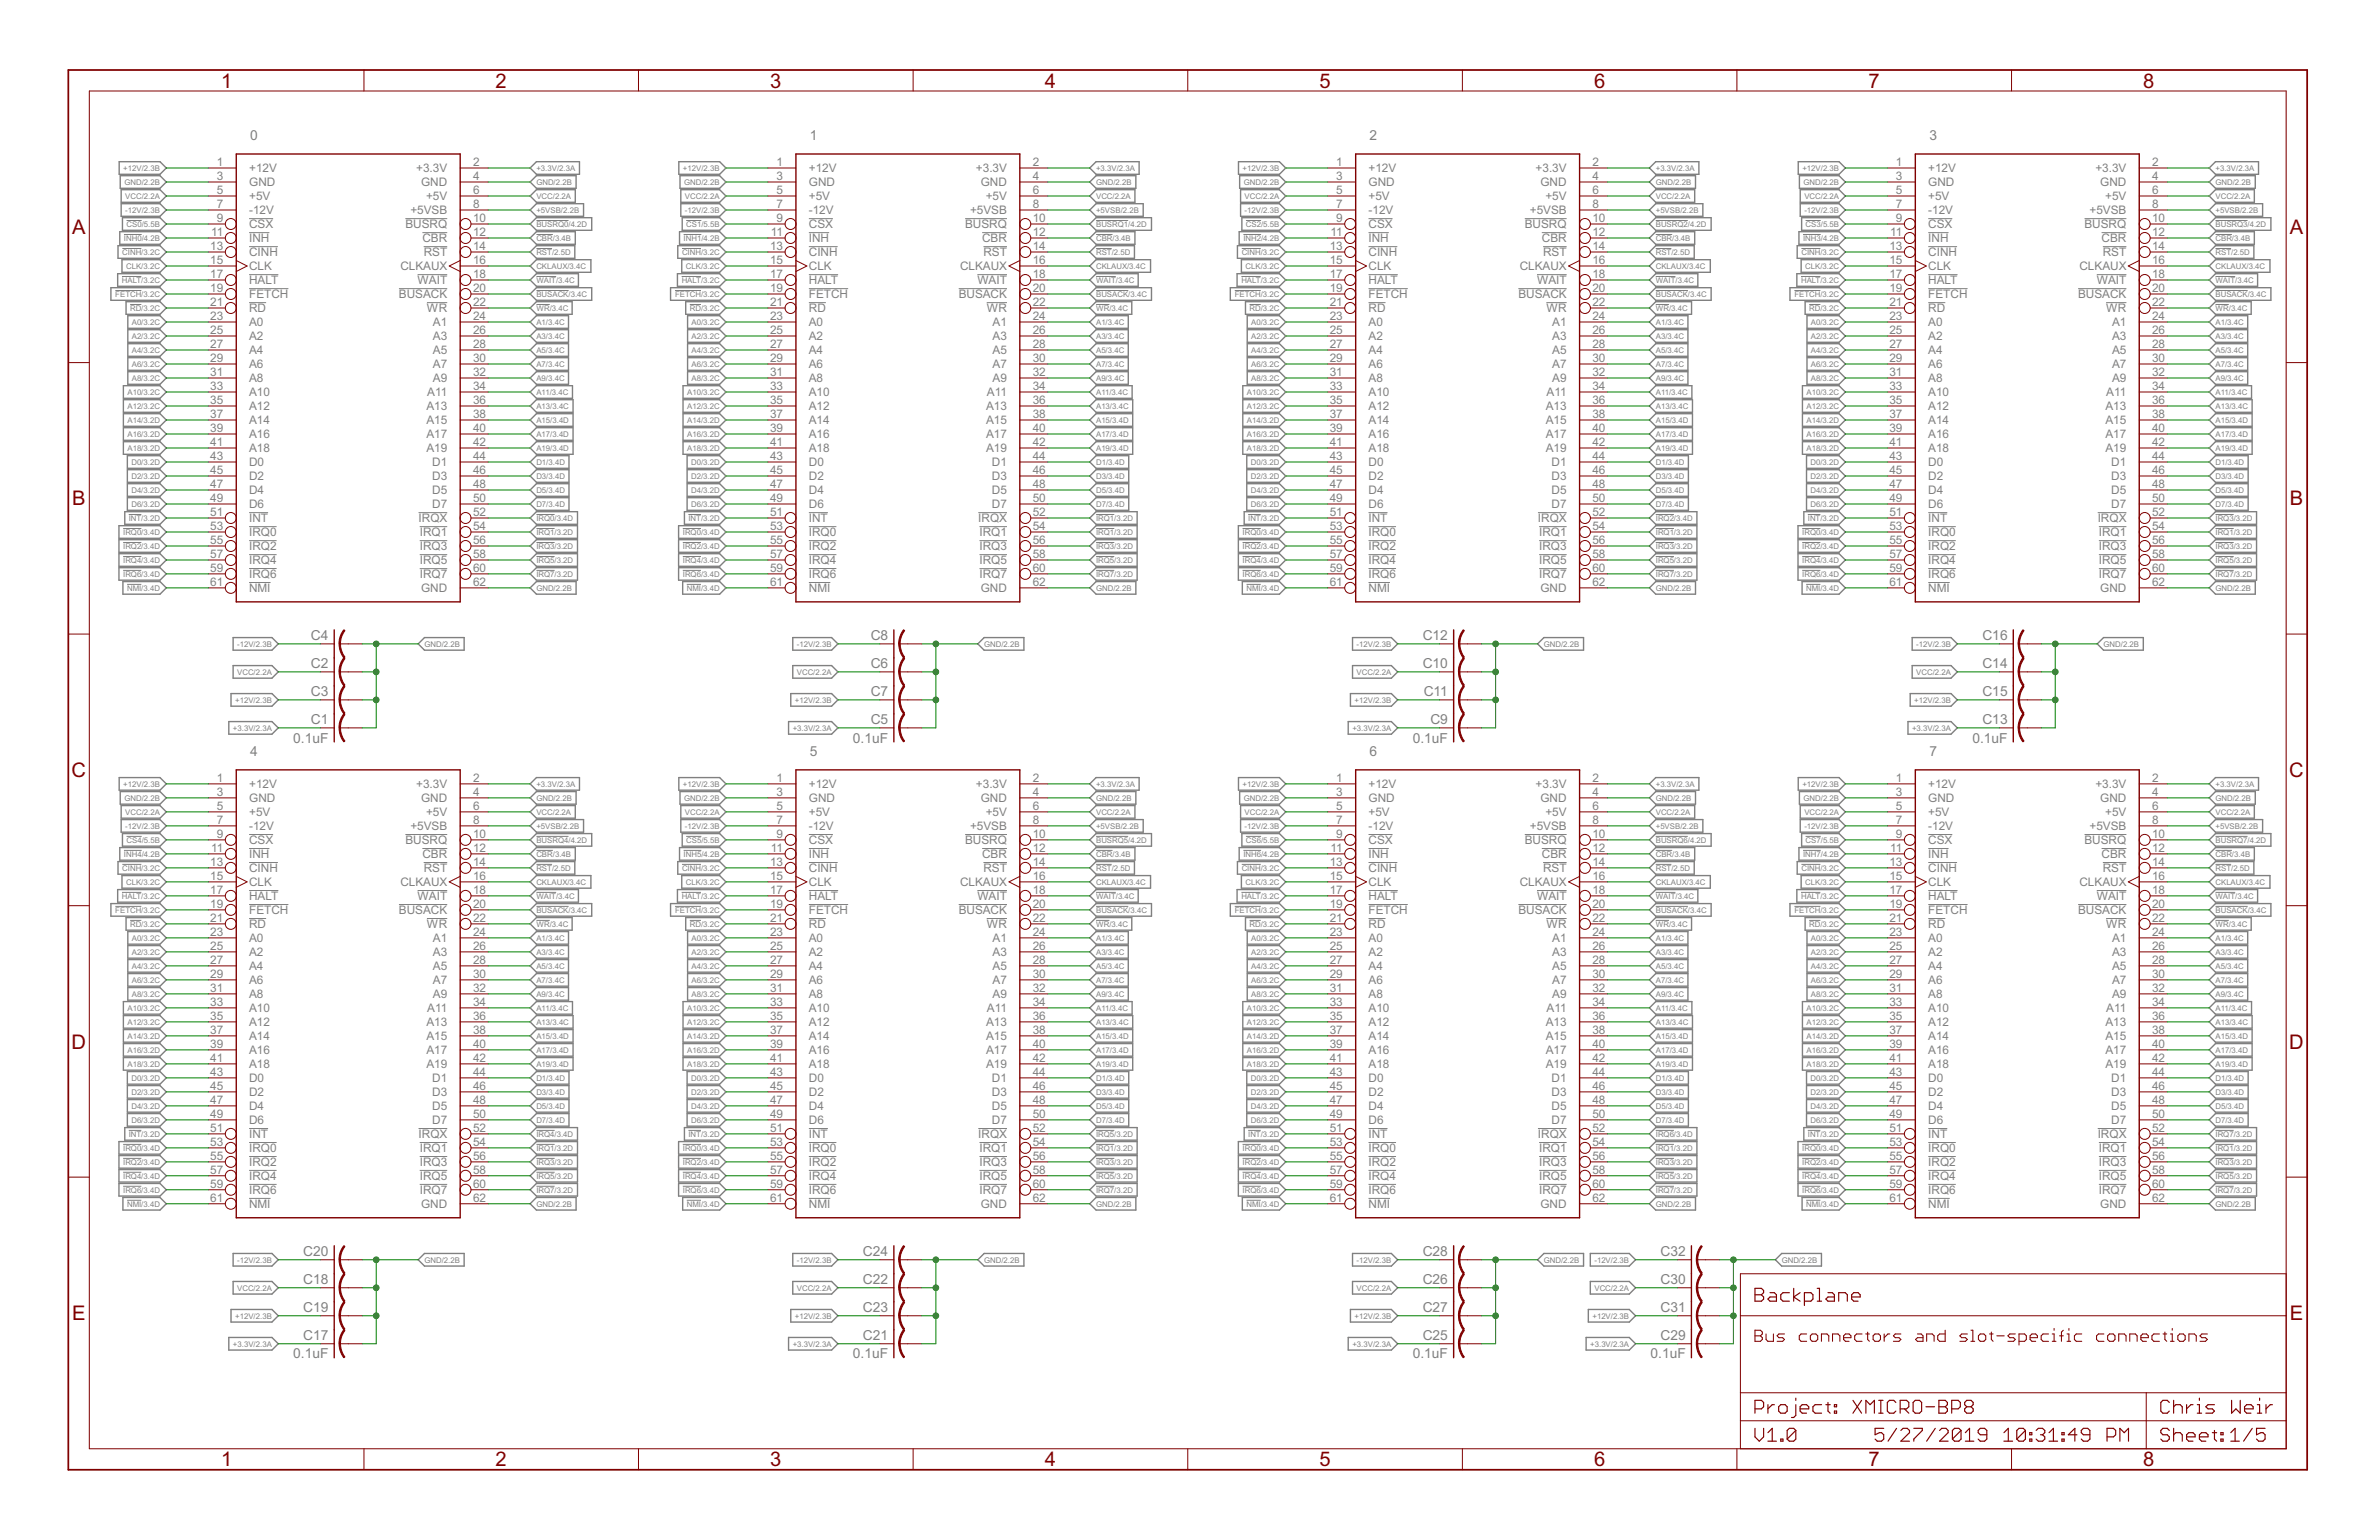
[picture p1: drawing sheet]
<svg xmlns="http://www.w3.org/2000/svg" width="432mm" height="279mm" viewBox="0 0 432 279" stroke-linecap="round" stroke-linejoin="round" font-family="sans-serif">
<defs><g id="words">
<g font-size="4.1" fill="#800000">
<text x="40.1" y="15.9">1</text>
<text x="90" y="15.9">2</text>
<text x="139.8" y="15.9">3</text>
<text x="189.6" y="15.9">4</text>
<text x="239.5" y="15.9">5</text>
<text x="289.3" y="15.9">6</text>
<text x="339.2" y="15.9">7</text>
<text x="389" y="15.9">8</text>
<text x="13.1" y="42.4">A</text>
<text x="415.6" y="42.4">A</text>
<text x="13.1" y="91.7">B</text>
<text x="415.6" y="91.7">B</text>
<text x="13" y="141">C</text>
<text x="415.5" y="141">C</text>
<text x="13" y="190.2">D</text>
<text x="415.5" y="190.2">D</text>
<text x="13.1" y="239.5">E</text>
<text x="415.6" y="239.5">E</text>
<text x="40.1" y="266">1</text>
<text x="90" y="266">2</text>
<text x="139.8" y="266">3</text>
<text x="189.6" y="266">4</text>
<text x="239.5" y="266">5</text>
<text x="289.3" y="266">6</text>
<text x="339.2" y="266">7</text>
<text x="389" y="266">8</text>
</g>
<g font-size="2.8" fill="#808080">
<text x="45.4" y="25.4">0</text>
<text x="147" y="25.4">1</text>
<text x="248.6" y="25.4">2</text>
<text x="350.2" y="25.4">3</text>
<text x="56.4" y="116.2">C4</text>
<text x="158" y="116.2">C8</text>
<text x="258.2" y="116.2">C12</text>
<text x="359.8" y="116.2">C16</text>
<text x="56.4" y="121.3">C2</text>
<text x="158" y="121.3">C6</text>
<text x="258.2" y="121.3">C10</text>
<text x="359.8" y="121.3">C14</text>
<text x="56.4" y="126.4">C3</text>
<text x="56.4" y="131.4">C1</text>
<text x="158" y="126.4">C7</text>
<text x="158" y="131.4">C5</text>
<text x="258.4" y="126.4">C11</text>
<text x="259.6" y="131.4">C9</text>
<text x="359.8" y="126.4">C15</text>
<text x="359.8" y="131.4">C13</text>
<text x="45.4" y="137.1">4</text>
<text x="53.2" y="134.7">0.1uF</text>
<text x="147" y="137.1">5</text>
<text x="154.8" y="134.7">0.1uF</text>
<text x="248.6" y="137.1">6</text>
<text x="256.4" y="134.7">0.1uF</text>
<text x="350.2" y="137.1">7</text>
<text x="358" y="134.7">0.1uF</text>
<text x="55" y="227.9">C20</text>
<text x="156.6" y="227.9">C24</text>
<text x="258.2" y="227.9">C28</text>
<text x="301.4" y="227.9">C32</text>
<text x="55" y="233">C18</text>
<text x="156.6" y="233">C22</text>
<text x="258.2" y="233">C26</text>
<text x="301.4" y="233">C30</text>
<text x="55" y="238.1">C19</text>
<text x="156.6" y="238.1">C23</text>
<text x="258.2" y="238.1">C27</text>
<text x="301.4" y="238.1">C31</text>
<text x="55" y="243.2">C17</text>
<text x="156.6" y="243.2">C21</text>
<text x="258.2" y="243.2">C25</text>
<text x="301.4" y="243.2">C29</text>
<text x="53.2" y="246.5">0.1uF</text>
<text x="154.8" y="246.5">0.1uF</text>
<text x="256.4" y="246.5">0.1uF</text>
<text x="299.6" y="246.5">0.1uF</text>
</g>
<g font-size="2.4" fill="#808080">
<text x="39.4" y="30.1">1</text>
<text x="39.4" y="32.7">3</text>
<text x="39.4" y="35.2">5</text>
<text x="45.2" y="31.2">+12V</text>
<text x="45.2" y="33.8">GND</text>
<text x="75.5" y="31.2">+3.3V</text>
<text x="76.4" y="33.8">GND</text>
<text x="85.9" y="35.2">6</text>
<text x="85.9" y="32.7">4</text>
<text x="85.9" y="30.1">2</text>
<text x="140.9" y="30.1">1</text>
<text x="140.9" y="32.7">3</text>
<text x="140.9" y="35.2">5</text>
<text x="146.8" y="31.2">+12V</text>
<text x="146.8" y="33.8">GND</text>
<text x="177.1" y="31.2">+3.3V</text>
<text x="178" y="33.8">GND</text>
<text x="187.4" y="35.2">6</text>
<text x="187.4" y="32.7">4</text>
<text x="187.4" y="30.1">2</text>
<text x="242.5" y="30.1">1</text>
<text x="242.5" y="32.7">3</text>
<text x="242.5" y="35.2">5</text>
<text x="248.4" y="31.2">+12V</text>
<text x="248.4" y="33.8">GND</text>
<text x="278.7" y="31.2">+3.3V</text>
<text x="279.6" y="33.8">GND</text>
<text x="289" y="35.2">6</text>
<text x="289" y="32.7">4</text>
<text x="289" y="30.1">2</text>
<text x="344.1" y="30.1">1</text>
<text x="344.1" y="32.7">3</text>
<text x="344.1" y="35.2">5</text>
<text x="350" y="31.2">+12V</text>
<text x="350" y="33.8">GND</text>
<text x="380.3" y="31.2">+3.3V</text>
<text x="381.2" y="33.8">GND</text>
<text x="390.6" y="35.2">6</text>
<text x="390.6" y="32.7">4</text>
<text x="390.6" y="30.1">2</text>
<text x="39.4" y="37.7">7</text>
<text x="39.4" y="40.3">9</text>
<text x="45.2" y="36.3">+5V</text>
<text x="45.2" y="38.9">-12V</text>
<text x="45.2" y="41.4">CSX</text>
<text x="73.6" y="41.4">BUSRQ</text>
<text x="74.5" y="38.9">+5VSB</text>
<text x="77.3" y="36.3">+5V</text>
<text x="85.9" y="37.7">8</text>
<text x="85.9" y="40.3">10</text>
<text x="140.9" y="37.7">7</text>
<text x="140.9" y="40.3">9</text>
<text x="146.8" y="36.3">+5V</text>
<text x="146.8" y="38.9">-12V</text>
<text x="146.8" y="41.4">CSX</text>
<text x="175.2" y="41.4">BUSRQ</text>
<text x="176.1" y="38.9">+5VSB</text>
<text x="178.9" y="36.3">+5V</text>
<text x="187.4" y="37.7">8</text>
<text x="187.4" y="40.3">10</text>
<text x="242.5" y="37.7">7</text>
<text x="242.5" y="40.3">9</text>
<text x="248.4" y="36.3">+5V</text>
<text x="248.4" y="38.9">-12V</text>
<text x="248.4" y="41.4">CSX</text>
<text x="276.8" y="41.4">BUSRQ</text>
<text x="277.7" y="38.9">+5VSB</text>
<text x="280.5" y="36.3">+5V</text>
<text x="289" y="37.7">8</text>
<text x="289" y="40.3">10</text>
<text x="344.1" y="37.7">7</text>
<text x="344.1" y="40.3">9</text>
<text x="350" y="36.3">+5V</text>
<text x="350" y="38.9">-12V</text>
<text x="350" y="41.4">CSX</text>
<text x="378.3" y="41.4">BUSRQ</text>
<text x="379.3" y="38.9">+5VSB</text>
<text x="382.1" y="36.3">+5V</text>
<text x="390.6" y="37.7">8</text>
<text x="390.6" y="40.3">10</text>
<text x="38.2" y="47.9">15</text>
<text x="38.2" y="45.4">13</text>
<text x="38.3" y="42.8">11</text>
<text x="45.2" y="43.9">INH</text>
<text x="45.2" y="46.5">CINH</text>
<text x="76.7" y="43.9">CBR</text>
<text x="76.9" y="46.5">RST</text>
<text x="85.9" y="47.9">16</text>
<text x="85.9" y="42.8">12</text>
<text x="85.9" y="45.4">14</text>
<text x="139.8" y="47.9">15</text>
<text x="139.8" y="45.4">13</text>
<text x="139.9" y="42.8">11</text>
<text x="146.8" y="43.9">INH</text>
<text x="146.8" y="46.5">CINH</text>
<text x="178.3" y="43.9">CBR</text>
<text x="178.5" y="46.5">RST</text>
<text x="187.4" y="47.9">16</text>
<text x="187.4" y="42.8">12</text>
<text x="187.4" y="45.4">14</text>
<text x="241.4" y="47.9">15</text>
<text x="241.4" y="45.4">13</text>
<text x="241.5" y="42.8">11</text>
<text x="248.4" y="43.9">INH</text>
<text x="248.4" y="46.5">CINH</text>
<text x="279.8" y="43.9">CBR</text>
<text x="280.1" y="46.5">RST</text>
<text x="289" y="47.9">16</text>
<text x="289" y="42.8">12</text>
<text x="289" y="45.4">14</text>
<text x="342.9" y="47.9">15</text>
<text x="342.9" y="45.4">13</text>
<text x="343.1" y="42.8">11</text>
<text x="350" y="43.9">INH</text>
<text x="350" y="46.5">CINH</text>
<text x="381.4" y="43.9">CBR</text>
<text x="381.7" y="46.5">RST</text>
<text x="390.6" y="47.9">16</text>
<text x="390.6" y="42.8">12</text>
<text x="390.6" y="45.4">14</text>
<text x="38.2" y="53">19</text>
<text x="38.2" y="50.4">17</text>
<text x="45.2" y="49">CLK</text>
<text x="45.2" y="51.6">HALT</text>
<text x="72.7" y="49">CLKAUX</text>
<text x="75.8" y="51.6">WAIT</text>
<text x="85.9" y="53">20</text>
<text x="85.9" y="50.4">18</text>
<text x="139.8" y="53">19</text>
<text x="139.8" y="50.4">17</text>
<text x="146.8" y="49">CLK</text>
<text x="146.8" y="51.6">HALT</text>
<text x="174.3" y="49">CLKAUX</text>
<text x="177.4" y="51.6">WAIT</text>
<text x="187.4" y="53">20</text>
<text x="187.4" y="50.4">18</text>
<text x="241.4" y="53">19</text>
<text x="241.4" y="50.4">17</text>
<text x="248.4" y="49">CLK</text>
<text x="248.4" y="51.6">HALT</text>
<text x="275.8" y="49">CLKAUX</text>
<text x="279" y="51.6">WAIT</text>
<text x="289" y="53">20</text>
<text x="289" y="50.4">18</text>
<text x="342.9" y="53">19</text>
<text x="342.9" y="50.4">17</text>
<text x="350" y="49">CLK</text>
<text x="350" y="51.6">HALT</text>
<text x="377.4" y="49">CLKAUX</text>
<text x="380.6" y="51.6">WAIT</text>
<text x="390.6" y="53">20</text>
<text x="390.6" y="50.4">18</text>
<text x="38.2" y="58.1">23</text>
<text x="38.2" y="55.5">21</text>
<text x="45.2" y="54.1">FETCH</text>
<text x="45.2" y="59.2">A0</text>
<text x="45.2" y="56.6">RD</text>
<text x="72.4" y="54.1">BUSACK</text>
<text x="77.5" y="56.6">WR</text>
<text x="78.6" y="59.2">A1</text>
<text x="85.9" y="55.5">22</text>
<text x="85.9" y="58.1">24</text>
<text x="139.8" y="58.1">23</text>
<text x="139.8" y="55.5">21</text>
<text x="146.8" y="54.1">FETCH</text>
<text x="146.8" y="59.2">A0</text>
<text x="146.8" y="56.6">RD</text>
<text x="174" y="54.1">BUSACK</text>
<text x="179.1" y="56.6">WR</text>
<text x="180.2" y="59.2">A1</text>
<text x="187.4" y="55.5">22</text>
<text x="187.4" y="58.1">24</text>
<text x="241.4" y="58.1">23</text>
<text x="241.4" y="55.5">21</text>
<text x="248.4" y="54.1">FETCH</text>
<text x="248.4" y="59.2">A0</text>
<text x="248.4" y="56.6">RD</text>
<text x="275.6" y="54.1">BUSACK</text>
<text x="280.7" y="56.6">WR</text>
<text x="281.8" y="59.2">A1</text>
<text x="289" y="55.5">22</text>
<text x="289" y="58.1">24</text>
<text x="342.9" y="58.1">23</text>
<text x="342.9" y="55.5">21</text>
<text x="350" y="54.1">FETCH</text>
<text x="350" y="59.2">A0</text>
<text x="350" y="56.6">RD</text>
<text x="377.2" y="54.1">BUSACK</text>
<text x="382.3" y="56.6">WR</text>
<text x="383.3" y="59.2">A1</text>
<text x="390.6" y="55.5">22</text>
<text x="390.6" y="58.1">24</text>
<text x="38.2" y="60.6">25</text>
<text x="38.2" y="63.1">27</text>
<text x="38.2" y="65.7">29</text>
<text x="45.2" y="61.7">A2</text>
<text x="45.2" y="64.3">A4</text>
<text x="78.6" y="61.7">A3</text>
<text x="78.6" y="64.3">A5</text>
<text x="85.9" y="60.6">26</text>
<text x="85.9" y="63.1">28</text>
<text x="85.9" y="65.7">30</text>
<text x="139.8" y="60.6">25</text>
<text x="139.8" y="63.1">27</text>
<text x="139.8" y="65.7">29</text>
<text x="146.8" y="61.7">A2</text>
<text x="146.8" y="64.3">A4</text>
<text x="180.2" y="61.7">A3</text>
<text x="180.2" y="64.3">A5</text>
<text x="187.4" y="60.6">26</text>
<text x="187.4" y="63.1">28</text>
<text x="187.4" y="65.7">30</text>
<text x="241.4" y="60.6">25</text>
<text x="241.4" y="63.1">27</text>
<text x="241.4" y="65.7">29</text>
<text x="248.4" y="61.7">A2</text>
<text x="248.4" y="64.3">A4</text>
<text x="281.8" y="61.7">A3</text>
<text x="281.8" y="64.3">A5</text>
<text x="289" y="60.6">26</text>
<text x="289" y="63.1">28</text>
<text x="289" y="65.7">30</text>
<text x="342.9" y="60.6">25</text>
<text x="342.9" y="63.1">27</text>
<text x="342.9" y="65.7">29</text>
<text x="350" y="61.7">A2</text>
<text x="350" y="64.3">A4</text>
<text x="383.3" y="61.7">A3</text>
<text x="383.3" y="64.3">A5</text>
<text x="390.6" y="60.6">26</text>
<text x="390.6" y="63.1">28</text>
<text x="390.6" y="65.7">30</text>
<text x="38.2" y="68.2">31</text>
<text x="38.2" y="70.8">33</text>
<text x="45.2" y="66.8">A6</text>
<text x="45.2" y="69.3">A8</text>
<text x="45.2" y="71.9">A10</text>
<text x="77.5" y="71.9">A11</text>
<text x="78.6" y="66.8">A7</text>
<text x="78.6" y="69.3">A9</text>
<text x="85.9" y="68.2">32</text>
<text x="85.9" y="70.8">34</text>
<text x="139.8" y="68.2">31</text>
<text x="139.8" y="70.8">33</text>
<text x="146.8" y="66.8">A6</text>
<text x="146.8" y="69.3">A8</text>
<text x="146.8" y="71.9">A10</text>
<text x="179.1" y="71.9">A11</text>
<text x="180.2" y="66.8">A7</text>
<text x="180.2" y="69.3">A9</text>
<text x="187.4" y="68.2">32</text>
<text x="187.4" y="70.8">34</text>
<text x="241.4" y="68.2">31</text>
<text x="241.4" y="70.8">33</text>
<text x="248.4" y="66.8">A6</text>
<text x="248.4" y="69.3">A8</text>
<text x="248.4" y="71.9">A10</text>
<text x="280.7" y="71.9">A11</text>
<text x="281.8" y="66.8">A7</text>
<text x="281.8" y="69.3">A9</text>
<text x="289" y="68.2">32</text>
<text x="289" y="70.8">34</text>
<text x="342.9" y="68.2">31</text>
<text x="342.9" y="70.8">33</text>
<text x="350" y="66.8">A6</text>
<text x="350" y="69.3">A8</text>
<text x="350" y="71.9">A10</text>
<text x="382.3" y="71.9">A11</text>
<text x="383.3" y="66.8">A7</text>
<text x="383.3" y="69.3">A9</text>
<text x="390.6" y="68.2">32</text>
<text x="390.6" y="70.8">34</text>
<text x="38.2" y="73.3">35</text>
<text x="38.2" y="75.8">37</text>
<text x="45.2" y="74.4">A12</text>
<text x="45.2" y="77">A14</text>
<text x="77.4" y="74.4">A13</text>
<text x="77.4" y="77">A15</text>
<text x="85.9" y="73.3">36</text>
<text x="85.9" y="75.8">38</text>
<text x="139.8" y="73.3">35</text>
<text x="139.8" y="75.8">37</text>
<text x="146.8" y="74.4">A12</text>
<text x="146.8" y="77">A14</text>
<text x="179" y="74.4">A13</text>
<text x="179" y="77">A15</text>
<text x="187.4" y="73.3">36</text>
<text x="187.4" y="75.8">38</text>
<text x="241.4" y="73.3">35</text>
<text x="241.4" y="75.8">37</text>
<text x="248.4" y="74.4">A12</text>
<text x="248.4" y="77">A14</text>
<text x="280.6" y="74.4">A13</text>
<text x="280.6" y="77">A15</text>
<text x="289" y="73.3">36</text>
<text x="289" y="75.8">38</text>
<text x="342.9" y="73.3">35</text>
<text x="342.9" y="75.8">37</text>
<text x="350" y="74.4">A12</text>
<text x="350" y="77">A14</text>
<text x="382.2" y="74.4">A13</text>
<text x="382.2" y="77">A15</text>
<text x="390.6" y="73.3">36</text>
<text x="390.6" y="75.8">38</text>
<text x="38.2" y="83.5">43</text>
<text x="38.2" y="80.9">41</text>
<text x="38.2" y="78.4">39</text>
<text x="45.2" y="82">A18</text>
<text x="45.2" y="79.5">A16</text>
<text x="77.4" y="79.5">A17</text>
<text x="77.4" y="82">A19</text>
<text x="85.9" y="83.5">44</text>
<text x="85.9" y="78.4">40</text>
<text x="85.9" y="80.9">42</text>
<text x="139.8" y="83.5">43</text>
<text x="139.8" y="80.9">41</text>
<text x="139.8" y="78.4">39</text>
<text x="146.8" y="82">A18</text>
<text x="146.8" y="79.5">A16</text>
<text x="179" y="79.5">A17</text>
<text x="179" y="82">A19</text>
<text x="187.4" y="83.5">44</text>
<text x="187.4" y="78.4">40</text>
<text x="187.4" y="80.9">42</text>
<text x="241.4" y="83.5">43</text>
<text x="241.4" y="80.9">41</text>
<text x="241.4" y="78.4">39</text>
<text x="248.4" y="82">A18</text>
<text x="248.4" y="79.5">A16</text>
<text x="280.6" y="79.5">A17</text>
<text x="280.6" y="82">A19</text>
<text x="289" y="83.5">44</text>
<text x="289" y="78.4">40</text>
<text x="289" y="80.9">42</text>
<text x="342.9" y="83.5">43</text>
<text x="342.9" y="80.9">41</text>
<text x="342.9" y="78.4">39</text>
<text x="350" y="82">A18</text>
<text x="350" y="79.5">A16</text>
<text x="382.2" y="79.5">A17</text>
<text x="382.2" y="82">A19</text>
<text x="390.6" y="83.5">44</text>
<text x="390.6" y="78.4">40</text>
<text x="390.6" y="80.9">42</text>
<text x="38.2" y="86">45</text>
<text x="38.2" y="88.5">47</text>
<text x="45.2" y="84.6">D0</text>
<text x="45.2" y="87.1">D2</text>
<text x="45.2" y="89.7">D4</text>
<text x="78.4" y="84.6">D1</text>
<text x="78.4" y="87.1">D3</text>
<text x="78.4" y="89.7">D5</text>
<text x="85.9" y="86">46</text>
<text x="85.9" y="88.5">48</text>
<text x="139.8" y="86">45</text>
<text x="139.8" y="88.5">47</text>
<text x="146.8" y="84.6">D0</text>
<text x="146.8" y="87.1">D2</text>
<text x="146.8" y="89.7">D4</text>
<text x="180" y="84.6">D1</text>
<text x="180" y="87.1">D3</text>
<text x="180" y="89.7">D5</text>
<text x="187.4" y="86">46</text>
<text x="187.4" y="88.5">48</text>
<text x="241.4" y="86">45</text>
<text x="241.4" y="88.5">47</text>
<text x="248.4" y="84.6">D0</text>
<text x="248.4" y="87.1">D2</text>
<text x="248.4" y="89.7">D4</text>
<text x="281.6" y="84.6">D1</text>
<text x="281.6" y="87.1">D3</text>
<text x="281.6" y="89.7">D5</text>
<text x="289" y="86">46</text>
<text x="289" y="88.5">48</text>
<text x="342.9" y="86">45</text>
<text x="342.9" y="88.5">47</text>
<text x="350" y="84.6">D0</text>
<text x="350" y="87.1">D2</text>
<text x="350" y="89.7">D4</text>
<text x="383.2" y="84.6">D1</text>
<text x="383.2" y="87.1">D3</text>
<text x="383.2" y="89.7">D5</text>
<text x="390.6" y="86">46</text>
<text x="390.6" y="88.5">48</text>
<text x="38.2" y="93.6">51</text>
<text x="38.2" y="91.1">49</text>
<text x="45.2" y="94.7">INT</text>
<text x="45.2" y="92.2">D6</text>
<text x="76" y="94.7">IRQX</text>
<text x="78.4" y="92.2">D7</text>
<text x="85.9" y="91.1">50</text>
<text x="85.9" y="93.6">52</text>
<text x="139.8" y="93.6">51</text>
<text x="139.8" y="91.1">49</text>
<text x="146.8" y="94.7">INT</text>
<text x="146.8" y="92.2">D6</text>
<text x="177.6" y="94.7">IRQX</text>
<text x="180" y="92.2">D7</text>
<text x="187.4" y="91.1">50</text>
<text x="187.4" y="93.6">52</text>
<text x="241.4" y="93.6">51</text>
<text x="241.4" y="91.1">49</text>
<text x="248.4" y="94.7">INT</text>
<text x="248.4" y="92.2">D6</text>
<text x="279.1" y="94.7">IRQX</text>
<text x="281.6" y="92.2">D7</text>
<text x="289" y="91.1">50</text>
<text x="289" y="93.6">52</text>
<text x="342.9" y="93.6">51</text>
<text x="342.9" y="91.1">49</text>
<text x="350" y="94.7">INT</text>
<text x="350" y="92.2">D6</text>
<text x="380.7" y="94.7">IRQX</text>
<text x="383.2" y="92.2">D7</text>
<text x="390.6" y="91.1">50</text>
<text x="390.6" y="93.6">52</text>
<text x="38.2" y="101.2">57</text>
<text x="38.2" y="98.7">55</text>
<text x="38.2" y="96.2">53</text>
<text x="45.2" y="99.8">IRQ2</text>
<text x="45.2" y="97.3">IRQ0</text>
<text x="76.2" y="99.8">IRQ3</text>
<text x="76.2" y="97.3">IRQ1</text>
<text x="85.9" y="101.2">58</text>
<text x="85.9" y="98.7">56</text>
<text x="85.9" y="96.2">54</text>
<text x="139.8" y="101.2">57</text>
<text x="139.8" y="98.7">55</text>
<text x="139.8" y="96.2">53</text>
<text x="146.8" y="99.8">IRQ2</text>
<text x="146.8" y="97.3">IRQ0</text>
<text x="177.8" y="99.8">IRQ3</text>
<text x="177.8" y="97.3">IRQ1</text>
<text x="187.4" y="101.2">58</text>
<text x="187.4" y="98.7">56</text>
<text x="187.4" y="96.2">54</text>
<text x="241.4" y="101.2">57</text>
<text x="241.4" y="98.7">55</text>
<text x="241.4" y="96.2">53</text>
<text x="248.4" y="99.8">IRQ2</text>
<text x="248.4" y="97.3">IRQ0</text>
<text x="279.4" y="99.8">IRQ3</text>
<text x="279.4" y="97.3">IRQ1</text>
<text x="289" y="101.2">58</text>
<text x="289" y="98.7">56</text>
<text x="289" y="96.2">54</text>
<text x="342.9" y="101.2">57</text>
<text x="342.9" y="98.7">55</text>
<text x="342.9" y="96.2">53</text>
<text x="350" y="99.8">IRQ2</text>
<text x="350" y="97.3">IRQ0</text>
<text x="381" y="99.8">IRQ3</text>
<text x="381" y="97.3">IRQ1</text>
<text x="390.6" y="101.2">58</text>
<text x="390.6" y="98.7">56</text>
<text x="390.6" y="96.2">54</text>
<text x="38.2" y="103.8">59</text>
<text x="38.2" y="106.3">61</text>
<text x="45.2" y="104.9">IRQ6</text>
<text x="45.2" y="102.4">IRQ4</text>
<text x="45.2" y="107.4">NMI</text>
<text x="76.2" y="104.9">IRQ7</text>
<text x="76.2" y="102.4">IRQ5</text>
<text x="76.4" y="107.4">GND</text>
<text x="85.9" y="106.3">62</text>
<text x="85.9" y="103.8">60</text>
<text x="139.8" y="103.8">59</text>
<text x="139.8" y="106.3">61</text>
<text x="146.8" y="104.9">IRQ6</text>
<text x="146.8" y="102.4">IRQ4</text>
<text x="146.8" y="107.4">NMI</text>
<text x="177.8" y="104.9">IRQ7</text>
<text x="177.8" y="102.4">IRQ5</text>
<text x="178" y="107.4">GND</text>
<text x="187.4" y="106.3">62</text>
<text x="187.4" y="103.8">60</text>
<text x="241.4" y="103.8">59</text>
<text x="241.4" y="106.3">61</text>
<text x="248.4" y="104.9">IRQ6</text>
<text x="248.4" y="102.4">IRQ4</text>
<text x="248.4" y="107.4">NMI</text>
<text x="279.4" y="104.9">IRQ7</text>
<text x="279.4" y="102.4">IRQ5</text>
<text x="279.6" y="107.4">GND</text>
<text x="289" y="106.3">62</text>
<text x="289" y="103.8">60</text>
<text x="342.9" y="103.8">59</text>
<text x="342.9" y="106.3">61</text>
<text x="350" y="104.9">IRQ6</text>
<text x="350" y="102.4">IRQ4</text>
<text x="350" y="107.4">NMI</text>
<text x="381" y="104.9">IRQ7</text>
<text x="381" y="102.4">IRQ5</text>
<text x="381.2" y="107.4">GND</text>
<text x="390.6" y="106.3">62</text>
<text x="390.6" y="103.8">60</text>
<text x="39.4" y="141.9">1</text>
<text x="45.2" y="143">+12V</text>
<text x="75.5" y="143">+3.3V</text>
<text x="85.9" y="141.9">2</text>
<text x="140.9" y="141.9">1</text>
<text x="146.8" y="143">+12V</text>
<text x="177.1" y="143">+3.3V</text>
<text x="187.4" y="141.9">2</text>
<text x="242.5" y="141.9">1</text>
<text x="248.4" y="143">+12V</text>
<text x="278.7" y="143">+3.3V</text>
<text x="289" y="141.9">2</text>
<text x="344.1" y="141.9">1</text>
<text x="350" y="143">+12V</text>
<text x="380.3" y="143">+3.3V</text>
<text x="390.6" y="141.9">2</text>
<text x="39.4" y="144.4">3</text>
<text x="39.4" y="146.9">5</text>
<text x="39.4" y="149.5">7</text>
<text x="45.2" y="145.5">GND</text>
<text x="45.2" y="148.1">+5V</text>
<text x="76.4" y="145.5">GND</text>
<text x="77.3" y="148.1">+5V</text>
<text x="85.9" y="149.5">8</text>
<text x="85.9" y="146.9">6</text>
<text x="85.9" y="144.4">4</text>
<text x="140.9" y="144.4">3</text>
<text x="140.9" y="146.9">5</text>
<text x="140.9" y="149.5">7</text>
<text x="146.8" y="145.5">GND</text>
<text x="146.8" y="148.1">+5V</text>
<text x="178" y="145.5">GND</text>
<text x="178.9" y="148.1">+5V</text>
<text x="187.4" y="149.5">8</text>
<text x="187.4" y="146.9">6</text>
<text x="187.4" y="144.4">4</text>
<text x="242.5" y="144.4">3</text>
<text x="242.5" y="146.9">5</text>
<text x="242.5" y="149.5">7</text>
<text x="248.4" y="145.5">GND</text>
<text x="248.4" y="148.1">+5V</text>
<text x="279.6" y="145.5">GND</text>
<text x="280.5" y="148.1">+5V</text>
<text x="289" y="149.5">8</text>
<text x="289" y="146.9">6</text>
<text x="289" y="144.4">4</text>
<text x="344.1" y="144.4">3</text>
<text x="344.1" y="146.9">5</text>
<text x="344.1" y="149.5">7</text>
<text x="350" y="145.5">GND</text>
<text x="350" y="148.1">+5V</text>
<text x="381.2" y="145.5">GND</text>
<text x="382.1" y="148.1">+5V</text>
<text x="390.6" y="149.5">8</text>
<text x="390.6" y="146.9">6</text>
<text x="390.6" y="144.4">4</text>
<text x="38.3" y="154.6">11</text>
<text x="39.4" y="152">9</text>
<text x="45.2" y="150.6">-12V</text>
<text x="45.2" y="153.1">CSX</text>
<text x="45.2" y="155.7">INH</text>
<text x="73.6" y="153.1">BUSRQ</text>
<text x="74.5" y="150.6">+5VSB</text>
<text x="76.7" y="155.7">CBR</text>
<text x="85.9" y="152">10</text>
<text x="85.9" y="154.6">12</text>
<text x="139.9" y="154.6">11</text>
<text x="140.9" y="152">9</text>
<text x="146.8" y="150.6">-12V</text>
<text x="146.8" y="153.1">CSX</text>
<text x="146.8" y="155.7">INH</text>
<text x="175.2" y="153.1">BUSRQ</text>
<text x="176.1" y="150.6">+5VSB</text>
<text x="178.3" y="155.7">CBR</text>
<text x="187.4" y="152">10</text>
<text x="187.4" y="154.6">12</text>
<text x="241.5" y="154.6">11</text>
<text x="242.5" y="152">9</text>
<text x="248.4" y="150.6">-12V</text>
<text x="248.4" y="153.1">CSX</text>
<text x="248.4" y="155.7">INH</text>
<text x="276.8" y="153.1">BUSRQ</text>
<text x="277.7" y="150.6">+5VSB</text>
<text x="279.8" y="155.7">CBR</text>
<text x="289" y="152">10</text>
<text x="289" y="154.6">12</text>
<text x="343.1" y="154.6">11</text>
<text x="344.1" y="152">9</text>
<text x="350" y="150.6">-12V</text>
<text x="350" y="153.1">CSX</text>
<text x="350" y="155.7">INH</text>
<text x="378.3" y="153.1">BUSRQ</text>
<text x="379.3" y="150.6">+5VSB</text>
<text x="381.4" y="155.7">CBR</text>
<text x="390.6" y="152">10</text>
<text x="390.6" y="154.6">12</text>
<text x="38.2" y="159.6">15</text>
<text x="38.2" y="157.1">13</text>
<text x="45.2" y="160.8">CLK</text>
<text x="45.2" y="158.2">CINH</text>
<text x="72.7" y="160.8">CLKAUX</text>
<text x="76.9" y="158.2">RST</text>
<text x="85.9" y="159.6">16</text>
<text x="85.9" y="157.1">14</text>
<text x="139.8" y="159.6">15</text>
<text x="139.8" y="157.1">13</text>
<text x="146.8" y="160.8">CLK</text>
<text x="146.8" y="158.2">CINH</text>
<text x="174.3" y="160.8">CLKAUX</text>
<text x="178.5" y="158.2">RST</text>
<text x="187.4" y="159.6">16</text>
<text x="187.4" y="157.1">14</text>
<text x="241.4" y="159.6">15</text>
<text x="241.4" y="157.1">13</text>
<text x="248.4" y="160.8">CLK</text>
<text x="248.4" y="158.2">CINH</text>
<text x="275.8" y="160.8">CLKAUX</text>
<text x="280.1" y="158.2">RST</text>
<text x="289" y="159.6">16</text>
<text x="289" y="157.1">14</text>
<text x="342.9" y="159.6">15</text>
<text x="342.9" y="157.1">13</text>
<text x="350" y="160.8">CLK</text>
<text x="350" y="158.2">CINH</text>
<text x="377.4" y="160.8">CLKAUX</text>
<text x="381.7" y="158.2">RST</text>
<text x="390.6" y="159.6">16</text>
<text x="390.6" y="157.1">14</text>
<text x="38.2" y="164.7">19</text>
<text x="38.2" y="162.2">17</text>
<text x="38.2" y="167.3">21</text>
<text x="45.2" y="165.8">FETCH</text>
<text x="45.2" y="163.3">HALT</text>
<text x="72.4" y="165.8">BUSACK</text>
<text x="75.8" y="163.3">WAIT</text>
<text x="85.9" y="167.3">22</text>
<text x="85.9" y="164.7">20</text>
<text x="85.9" y="162.2">18</text>
<text x="139.8" y="164.7">19</text>
<text x="139.8" y="162.2">17</text>
<text x="139.8" y="167.3">21</text>
<text x="146.8" y="165.8">FETCH</text>
<text x="146.8" y="163.3">HALT</text>
<text x="174" y="165.8">BUSACK</text>
<text x="177.4" y="163.3">WAIT</text>
<text x="187.4" y="167.3">22</text>
<text x="187.4" y="164.7">20</text>
<text x="187.4" y="162.2">18</text>
<text x="241.4" y="164.7">19</text>
<text x="241.4" y="162.2">17</text>
<text x="241.4" y="167.3">21</text>
<text x="248.4" y="165.8">FETCH</text>
<text x="248.4" y="163.3">HALT</text>
<text x="275.6" y="165.8">BUSACK</text>
<text x="279" y="163.3">WAIT</text>
<text x="289" y="167.3">22</text>
<text x="289" y="164.7">20</text>
<text x="289" y="162.2">18</text>
<text x="342.9" y="164.7">19</text>
<text x="342.9" y="162.2">17</text>
<text x="342.9" y="167.3">21</text>
<text x="350" y="165.8">FETCH</text>
<text x="350" y="163.3">HALT</text>
<text x="377.2" y="165.8">BUSACK</text>
<text x="380.6" y="163.3">WAIT</text>
<text x="390.6" y="167.3">22</text>
<text x="390.6" y="164.7">20</text>
<text x="390.6" y="162.2">18</text>
<text x="38.2" y="169.8">23</text>
<text x="38.2" y="172.3">25</text>
<text x="45.2" y="170.9">A0</text>
<text x="45.2" y="173.5">A2</text>
<text x="45.2" y="168.4">RD</text>
<text x="77.5" y="168.4">WR</text>
<text x="78.6" y="170.9">A1</text>
<text x="78.6" y="173.5">A3</text>
<text x="85.9" y="169.8">24</text>
<text x="85.9" y="172.3">26</text>
<text x="139.8" y="169.8">23</text>
<text x="139.8" y="172.3">25</text>
<text x="146.8" y="170.9">A0</text>
<text x="146.8" y="173.5">A2</text>
<text x="146.8" y="168.4">RD</text>
<text x="179.1" y="168.4">WR</text>
<text x="180.2" y="170.9">A1</text>
<text x="180.2" y="173.5">A3</text>
<text x="187.4" y="169.8">24</text>
<text x="187.4" y="172.3">26</text>
<text x="241.4" y="169.8">23</text>
<text x="241.4" y="172.3">25</text>
<text x="248.4" y="170.9">A0</text>
<text x="248.4" y="173.5">A2</text>
<text x="248.4" y="168.4">RD</text>
<text x="280.7" y="168.4">WR</text>
<text x="281.8" y="170.9">A1</text>
<text x="281.8" y="173.5">A3</text>
<text x="289" y="169.8">24</text>
<text x="289" y="172.3">26</text>
<text x="342.9" y="169.8">23</text>
<text x="342.9" y="172.3">25</text>
<text x="350" y="170.9">A0</text>
<text x="350" y="173.5">A2</text>
<text x="350" y="168.4">RD</text>
<text x="382.3" y="168.4">WR</text>
<text x="383.3" y="170.9">A1</text>
<text x="383.3" y="173.5">A3</text>
<text x="390.6" y="169.8">24</text>
<text x="390.6" y="172.3">26</text>
<text x="38.2" y="174.9">27</text>
<text x="38.2" y="177.4">29</text>
<text x="38.2" y="180">31</text>
<text x="45.2" y="176">A4</text>
<text x="45.2" y="178.5">A6</text>
<text x="78.6" y="176">A5</text>
<text x="78.6" y="178.5">A7</text>
<text x="85.9" y="174.9">28</text>
<text x="85.9" y="177.4">30</text>
<text x="85.9" y="180">32</text>
<text x="139.8" y="174.9">27</text>
<text x="139.8" y="177.4">29</text>
<text x="139.8" y="180">31</text>
<text x="146.8" y="176">A4</text>
<text x="146.8" y="178.5">A6</text>
<text x="180.2" y="176">A5</text>
<text x="180.2" y="178.5">A7</text>
<text x="187.4" y="174.9">28</text>
<text x="187.4" y="177.4">30</text>
<text x="187.4" y="180">32</text>
<text x="241.4" y="174.9">27</text>
<text x="241.4" y="177.4">29</text>
<text x="241.4" y="180">31</text>
<text x="248.4" y="176">A4</text>
<text x="248.4" y="178.5">A6</text>
<text x="281.8" y="176">A5</text>
<text x="281.8" y="178.5">A7</text>
<text x="289" y="174.9">28</text>
<text x="289" y="177.4">30</text>
<text x="289" y="180">32</text>
<text x="342.9" y="174.9">27</text>
<text x="342.9" y="177.4">29</text>
<text x="342.9" y="180">31</text>
<text x="350" y="176">A4</text>
<text x="350" y="178.5">A6</text>
<text x="383.3" y="176">A5</text>
<text x="383.3" y="178.5">A7</text>
<text x="390.6" y="174.9">28</text>
<text x="390.6" y="177.4">30</text>
<text x="390.6" y="180">32</text>
<text x="38.2" y="182.5">33</text>
<text x="38.2" y="185">35</text>
<text x="45.2" y="181.1">A8</text>
<text x="45.2" y="183.6">A10</text>
<text x="77.5" y="183.6">A11</text>
<text x="78.6" y="181.1">A9</text>
<text x="85.9" y="182.5">34</text>
<text x="85.9" y="185">36</text>
<text x="139.8" y="182.5">33</text>
<text x="139.8" y="185">35</text>
<text x="146.8" y="181.1">A8</text>
<text x="146.8" y="183.6">A10</text>
<text x="179.1" y="183.6">A11</text>
<text x="180.2" y="181.1">A9</text>
<text x="187.4" y="182.5">34</text>
<text x="187.4" y="185">36</text>
<text x="241.4" y="182.5">33</text>
<text x="241.4" y="185">35</text>
<text x="248.4" y="181.1">A8</text>
<text x="248.4" y="183.6">A10</text>
<text x="280.7" y="183.6">A11</text>
<text x="281.8" y="181.1">A9</text>
<text x="289" y="182.5">34</text>
<text x="289" y="185">36</text>
<text x="342.9" y="182.5">33</text>
<text x="342.9" y="185">35</text>
<text x="350" y="181.1">A8</text>
<text x="350" y="183.6">A10</text>
<text x="382.3" y="183.6">A11</text>
<text x="383.3" y="181.1">A9</text>
<text x="390.6" y="182.5">34</text>
<text x="390.6" y="185">36</text>
<text x="38.2" y="187.6">37</text>
<text x="38.2" y="190.1">39</text>
<text x="45.2" y="186.2">A12</text>
<text x="45.2" y="188.7">A14</text>
<text x="45.2" y="191.2">A16</text>
<text x="77.4" y="186.2">A13</text>
<text x="77.4" y="188.7">A15</text>
<text x="77.4" y="191.2">A17</text>
<text x="85.9" y="187.6">38</text>
<text x="85.9" y="190.1">40</text>
<text x="139.8" y="187.6">37</text>
<text x="139.8" y="190.1">39</text>
<text x="146.8" y="186.2">A12</text>
<text x="146.8" y="188.7">A14</text>
<text x="146.8" y="191.2">A16</text>
<text x="179" y="186.2">A13</text>
<text x="179" y="188.7">A15</text>
<text x="179" y="191.2">A17</text>
<text x="187.4" y="187.6">38</text>
<text x="187.4" y="190.1">40</text>
<text x="241.4" y="187.6">37</text>
<text x="241.4" y="190.1">39</text>
<text x="248.4" y="186.2">A12</text>
<text x="248.4" y="188.7">A14</text>
<text x="248.4" y="191.2">A16</text>
<text x="280.6" y="186.2">A13</text>
<text x="280.6" y="188.7">A15</text>
<text x="280.6" y="191.2">A17</text>
<text x="289" y="187.6">38</text>
<text x="289" y="190.1">40</text>
<text x="342.9" y="187.6">37</text>
<text x="342.9" y="190.1">39</text>
<text x="350" y="186.2">A12</text>
<text x="350" y="188.7">A14</text>
<text x="350" y="191.2">A16</text>
<text x="382.2" y="186.2">A13</text>
<text x="382.2" y="188.7">A15</text>
<text x="382.2" y="191.2">A17</text>
<text x="390.6" y="187.6">38</text>
<text x="390.6" y="190.1">40</text>
<text x="38.2" y="195.2">43</text>
<text x="38.2" y="197.7">45</text>
<text x="38.2" y="192.7">41</text>
<text x="45.2" y="196.3">D0</text>
<text x="45.2" y="193.8">A18</text>
<text x="77.4" y="193.8">A19</text>
<text x="78.4" y="196.3">D1</text>
<text x="85.9" y="195.2">44</text>
<text x="85.9" y="197.7">46</text>
<text x="85.9" y="192.7">42</text>
<text x="139.8" y="195.2">43</text>
<text x="139.8" y="197.7">45</text>
<text x="139.8" y="192.7">41</text>
<text x="146.8" y="196.3">D0</text>
<text x="146.8" y="193.8">A18</text>
<text x="179" y="193.8">A19</text>
<text x="180" y="196.3">D1</text>
<text x="187.4" y="195.2">44</text>
<text x="187.4" y="197.7">46</text>
<text x="187.4" y="192.7">42</text>
<text x="241.4" y="195.2">43</text>
<text x="241.4" y="197.7">45</text>
<text x="241.4" y="192.7">41</text>
<text x="248.4" y="196.3">D0</text>
<text x="248.4" y="193.8">A18</text>
<text x="280.6" y="193.8">A19</text>
<text x="281.6" y="196.3">D1</text>
<text x="289" y="195.2">44</text>
<text x="289" y="197.7">46</text>
<text x="289" y="192.7">42</text>
<text x="342.9" y="195.2">43</text>
<text x="342.9" y="197.7">45</text>
<text x="342.9" y="192.7">41</text>
<text x="350" y="196.3">D0</text>
<text x="350" y="193.8">A18</text>
<text x="382.2" y="193.8">A19</text>
<text x="383.2" y="196.3">D1</text>
<text x="390.6" y="195.2">44</text>
<text x="390.6" y="197.7">46</text>
<text x="390.6" y="192.7">42</text>
<text x="38.2" y="200.3">47</text>
<text x="38.2" y="202.8">49</text>
<text x="45.2" y="198.9">D2</text>
<text x="45.2" y="201.4">D4</text>
<text x="45.2" y="203.9">D6</text>
<text x="78.4" y="198.9">D3</text>
<text x="78.4" y="201.4">D5</text>
<text x="78.4" y="203.9">D7</text>
<text x="85.9" y="200.3">48</text>
<text x="85.9" y="202.8">50</text>
<text x="139.8" y="200.3">47</text>
<text x="139.8" y="202.8">49</text>
<text x="146.8" y="198.9">D2</text>
<text x="146.8" y="201.4">D4</text>
<text x="146.8" y="203.9">D6</text>
<text x="180" y="198.9">D3</text>
<text x="180" y="201.4">D5</text>
<text x="180" y="203.9">D7</text>
<text x="187.4" y="200.3">48</text>
<text x="187.4" y="202.8">50</text>
<text x="241.4" y="200.3">47</text>
<text x="241.4" y="202.8">49</text>
<text x="248.4" y="198.9">D2</text>
<text x="248.4" y="201.4">D4</text>
<text x="248.4" y="203.9">D6</text>
<text x="281.6" y="198.9">D3</text>
<text x="281.6" y="201.4">D5</text>
<text x="281.6" y="203.9">D7</text>
<text x="289" y="200.3">48</text>
<text x="289" y="202.8">50</text>
<text x="342.9" y="200.3">47</text>
<text x="342.9" y="202.8">49</text>
<text x="350" y="198.9">D2</text>
<text x="350" y="201.4">D4</text>
<text x="350" y="203.9">D6</text>
<text x="383.2" y="198.9">D3</text>
<text x="383.2" y="201.4">D5</text>
<text x="383.2" y="203.9">D7</text>
<text x="390.6" y="200.3">48</text>
<text x="390.6" y="202.8">50</text>
<text x="38.2" y="205.4">51</text>
<text x="38.2" y="207.9">53</text>
<text x="45.2" y="206.5">INT</text>
<text x="45.2" y="209">IRQ0</text>
<text x="76" y="206.5">IRQX</text>
<text x="76.2" y="209">IRQ1</text>
<text x="85.9" y="205.4">52</text>
<text x="85.9" y="207.9">54</text>
<text x="139.8" y="205.4">51</text>
<text x="139.8" y="207.9">53</text>
<text x="146.8" y="206.5">INT</text>
<text x="146.8" y="209">IRQ0</text>
<text x="177.6" y="206.5">IRQX</text>
<text x="177.8" y="209">IRQ1</text>
<text x="187.4" y="205.4">52</text>
<text x="187.4" y="207.9">54</text>
<text x="241.4" y="205.4">51</text>
<text x="241.4" y="207.9">53</text>
<text x="248.4" y="206.5">INT</text>
<text x="248.4" y="209">IRQ0</text>
<text x="279.1" y="206.5">IRQX</text>
<text x="279.4" y="209">IRQ1</text>
<text x="289" y="205.4">52</text>
<text x="289" y="207.9">54</text>
<text x="342.9" y="205.4">51</text>
<text x="342.9" y="207.9">53</text>
<text x="350" y="206.5">INT</text>
<text x="350" y="209">IRQ0</text>
<text x="380.7" y="206.5">IRQX</text>
<text x="381" y="209">IRQ1</text>
<text x="390.6" y="205.4">52</text>
<text x="390.6" y="207.9">54</text>
<text x="38.2" y="215.5">59</text>
<text x="38.2" y="213">57</text>
<text x="38.2" y="210.4">55</text>
<text x="45.2" y="214.1">IRQ4</text>
<text x="45.2" y="211.6">IRQ2</text>
<text x="76.2" y="214.1">IRQ5</text>
<text x="76.2" y="211.6">IRQ3</text>
<text x="85.9" y="215.5">60</text>
<text x="85.9" y="213">58</text>
<text x="85.9" y="210.4">56</text>
<text x="139.8" y="215.5">59</text>
<text x="139.8" y="213">57</text>
<text x="139.8" y="210.4">55</text>
<text x="146.8" y="214.1">IRQ4</text>
<text x="146.8" y="211.6">IRQ2</text>
<text x="177.8" y="214.1">IRQ5</text>
<text x="177.8" y="211.6">IRQ3</text>
<text x="187.4" y="215.5">60</text>
<text x="187.4" y="213">58</text>
<text x="187.4" y="210.4">56</text>
<text x="241.4" y="215.5">59</text>
<text x="241.4" y="213">57</text>
<text x="241.4" y="210.4">55</text>
<text x="248.4" y="214.1">IRQ4</text>
<text x="248.4" y="211.6">IRQ2</text>
<text x="279.4" y="214.1">IRQ5</text>
<text x="279.4" y="211.6">IRQ3</text>
<text x="289" y="215.5">60</text>
<text x="289" y="213">58</text>
<text x="289" y="210.4">56</text>
<text x="342.9" y="215.5">59</text>
<text x="342.9" y="213">57</text>
<text x="342.9" y="210.4">55</text>
<text x="350" y="214.1">IRQ4</text>
<text x="350" y="211.6">IRQ2</text>
<text x="381" y="214.1">IRQ5</text>
<text x="381" y="211.6">IRQ3</text>
<text x="390.6" y="215.5">60</text>
<text x="390.6" y="213">58</text>
<text x="390.6" y="210.4">56</text>
<text x="38.2" y="218.1">61</text>
<text x="45.2" y="216.6">IRQ6</text>
<text x="45.2" y="219.2">NMI</text>
<text x="76.2" y="216.6">IRQ7</text>
<text x="76.4" y="219.2">GND</text>
<text x="85.9" y="218.1">62</text>
<text x="139.8" y="218.1">61</text>
<text x="146.8" y="216.6">IRQ6</text>
<text x="146.8" y="219.2">NMI</text>
<text x="177.8" y="216.6">IRQ7</text>
<text x="178" y="219.2">GND</text>
<text x="187.4" y="218.1">62</text>
<text x="241.4" y="218.1">61</text>
<text x="248.4" y="216.6">IRQ6</text>
<text x="248.4" y="219.2">NMI</text>
<text x="279.4" y="216.6">IRQ7</text>
<text x="279.6" y="219.2">GND</text>
<text x="289" y="218.1">62</text>
<text x="342.9" y="218.1">61</text>
<text x="350" y="216.6">IRQ6</text>
<text x="350" y="219.2">NMI</text>
<text x="381" y="216.6">IRQ7</text>
<text x="381.2" y="219.2">GND</text>
<text x="390.6" y="218.1">62</text>
</g>
<g font-size="1.6" fill="#808080">
<text x="22.4" y="31">+12V/2.3B</text>
<text x="22.6" y="33.5">GND/2.2B</text>
<text x="97.4" y="33.5">GND/2.2B</text>
<text x="97.4" y="31">+3.3V/2.3A</text>
<text x="124" y="31">+12V/2.3B</text>
<text x="124.2" y="33.5">GND/2.2B</text>
<text x="198.9" y="33.5">GND/2.2B</text>
<text x="198.9" y="31">+3.3V/2.3A</text>
<text x="225.5" y="31">+12V/2.3B</text>
<text x="225.8" y="33.5">GND/2.2B</text>
<text x="300.5" y="33.5">GND/2.2B</text>
<text x="300.5" y="31">+3.3V/2.3A</text>
<text x="327.1" y="31">+12V/2.3B</text>
<text x="327.3" y="33.5">GND/2.2B</text>
<text x="402.1" y="33.5">GND/2.2B</text>
<text x="402.1" y="31">+3.3V/2.3A</text>
<text x="22.7" y="38.6">-12V/2.3B</text>
<text x="22.7" y="36.1">VCC/2.2A</text>
<text x="23" y="41.1">CS0/5.5B</text>
<text x="97.4" y="38.6">+5VSB/2.2B</text>
<text x="97.4" y="36.1">VCC/2.2A</text>
<text x="97.4" y="41.1">BUSRQ0/4.2D</text>
<text x="124.3" y="38.6">-12V/2.3B</text>
<text x="124.3" y="36.1">VCC/2.2A</text>
<text x="124.6" y="41.1">CS1/5.5B</text>
<text x="198.9" y="38.6">+5VSB/2.2B</text>
<text x="198.9" y="36.1">VCC/2.2A</text>
<text x="198.9" y="41.1">BUSRQ1/4.2D</text>
<text x="225.9" y="38.6">-12V/2.3B</text>
<text x="225.9" y="36.1">VCC/2.2A</text>
<text x="226.1" y="41.1">CS2/5.5B</text>
<text x="300.5" y="38.6">+5VSB/2.2B</text>
<text x="300.5" y="36.1">VCC/2.2A</text>
<text x="300.5" y="41.1">BUSRQ2/4.2D</text>
<text x="327.5" y="38.6">-12V/2.3B</text>
<text x="327.5" y="36.1">VCC/2.2A</text>
<text x="327.7" y="41.1">CS3/5.5B</text>
<text x="402.1" y="38.6">+5VSB/2.2B</text>
<text x="402.1" y="36.1">VCC/2.2A</text>
<text x="402.1" y="41.1">BUSRQ3/4.2D</text>
<text x="22.2" y="46.2">CINH/3.2C</text>
<text x="22.5" y="43.7">INH0/4.2B</text>
<text x="97.4" y="46.2">RST/2.5D</text>
<text x="97.4" y="43.7">CBR/3.4B</text>
<text x="123.8" y="46.2">CINH/3.2C</text>
<text x="124.1" y="43.7">INH1/4.2B</text>
<text x="198.9" y="46.2">RST/2.5D</text>
<text x="198.9" y="43.7">CBR/3.4B</text>
<text x="225.4" y="46.2">CINH/3.2C</text>
<text x="225.7" y="43.7">INH2/4.2B</text>
<text x="300.5" y="46.2">RST/2.5D</text>
<text x="300.5" y="43.7">CBR/3.4B</text>
<text x="327" y="46.2">CINH/3.2C</text>
<text x="327.3" y="43.7">INH3/4.2B</text>
<text x="402.1" y="46.2">RST/2.5D</text>
<text x="402.1" y="43.7">CBR/3.4B</text>
<text x="20.9" y="53.8">FETCH/3.2C</text>
<text x="22.1" y="51.3">HALT/3.2C</text>
<text x="22.9" y="48.8">CLK/3.2C</text>
<text x="97.4" y="53.8">BUSACK/3.4C</text>
<text x="97.4" y="51.3">WAIT/3.4C</text>
<text x="97.4" y="48.8">CKLAUX/3.4C</text>
<text x="122.5" y="53.8">FETCH/3.2C</text>
<text x="123.7" y="51.3">HALT/3.2C</text>
<text x="124.5" y="48.8">CLK/3.2C</text>
<text x="198.9" y="53.8">BUSACK/3.4C</text>
<text x="198.9" y="51.3">WAIT/3.4C</text>
<text x="198.9" y="48.8">CKLAUX/3.4C</text>
<text x="224.1" y="53.8">FETCH/3.2C</text>
<text x="225.3" y="51.3">HALT/3.2C</text>
<text x="226.1" y="48.8">CLK/3.2C</text>
<text x="300.5" y="53.8">BUSACK/3.4C</text>
<text x="300.5" y="51.3">WAIT/3.4C</text>
<text x="300.5" y="48.8">CKLAUX/3.4C</text>
<text x="325.7" y="53.8">FETCH/3.2C</text>
<text x="326.9" y="51.3">HALT/3.2C</text>
<text x="327.7" y="48.8">CLK/3.2C</text>
<text x="402.1" y="53.8">BUSACK/3.4C</text>
<text x="402.1" y="51.3">WAIT/3.4C</text>
<text x="402.1" y="48.8">CKLAUX/3.4C</text>
<text x="23.6" y="56.4">RD/3.2C</text>
<text x="23.9" y="58.9">A0/3.2C</text>
<text x="97.4" y="56.4">WR/3.4C</text>
<text x="97.4" y="58.9">A1/3.4C</text>
<text x="125.2" y="56.4">RD/3.2C</text>
<text x="125.5" y="58.9">A0/3.2C</text>
<text x="198.9" y="56.4">WR/3.4C</text>
<text x="198.9" y="58.9">A1/3.4C</text>
<text x="226.8" y="56.4">RD/3.2C</text>
<text x="227.1" y="58.9">A0/3.2C</text>
<text x="300.5" y="56.4">WR/3.4C</text>
<text x="300.5" y="58.9">A1/3.4C</text>
<text x="328.4" y="56.4">RD/3.2C</text>
<text x="328.7" y="58.9">A0/3.2C</text>
<text x="402.1" y="56.4">WR/3.4C</text>
<text x="402.1" y="58.9">A1/3.4C</text>
<text x="23.9" y="61.5">A2/3.2C</text>
<text x="23.9" y="64">A4/3.2C</text>
<text x="97.4" y="61.5">A3/3.4C</text>
<text x="97.4" y="64">A5/3.4C</text>
<text x="125.5" y="61.5">A2/3.2C</text>
<text x="125.5" y="64">A4/3.2C</text>
<text x="198.9" y="61.5">A3/3.4C</text>
<text x="198.9" y="64">A5/3.4C</text>
<text x="227.1" y="61.5">A2/3.2C</text>
<text x="227.1" y="64">A4/3.2C</text>
<text x="300.5" y="61.5">A3/3.4C</text>
<text x="300.5" y="64">A5/3.4C</text>
<text x="328.7" y="61.5">A2/3.2C</text>
<text x="328.7" y="64">A4/3.2C</text>
<text x="402.1" y="61.5">A3/3.4C</text>
<text x="402.1" y="64">A5/3.4C</text>
<text x="23.1" y="71.6">A10/3.2C</text>
<text x="23.9" y="69.1">A8/3.2C</text>
<text x="23.9" y="66.5">A6/3.2C</text>
<text x="97.4" y="71.6">A11/3.4C</text>
<text x="97.4" y="69.1">A9/3.4C</text>
<text x="97.4" y="66.5">A7/3.4C</text>
<text x="124.7" y="71.6">A10/3.2C</text>
<text x="125.5" y="69.1">A8/3.2C</text>
<text x="125.5" y="66.5">A6/3.2C</text>
<text x="198.9" y="71.6">A11/3.4C</text>
<text x="198.9" y="69.1">A9/3.4C</text>
<text x="198.9" y="66.5">A7/3.4C</text>
<text x="226.3" y="71.6">A10/3.2C</text>
<text x="227.1" y="69.1">A8/3.2C</text>
<text x="227.1" y="66.5">A6/3.2C</text>
<text x="300.5" y="71.6">A11/3.4C</text>
<text x="300.5" y="69.1">A9/3.4C</text>
<text x="300.5" y="66.5">A7/3.4C</text>
<text x="327.9" y="71.6">A10/3.2C</text>
<text x="328.7" y="69.1">A8/3.2C</text>
<text x="328.7" y="66.5">A6/3.2C</text>
<text x="402.1" y="71.6">A11/3.4C</text>
<text x="402.1" y="69.1">A9/3.4C</text>
<text x="402.1" y="66.5">A7/3.4C</text>
<text x="23.1" y="76.7">A14/3.2D</text>
<text x="23.1" y="74.2">A12/3.2C</text>
<text x="97.4" y="76.7">A15/3.4D</text>
<text x="97.4" y="74.2">A13/3.4C</text>
<text x="124.7" y="76.7">A14/3.2D</text>
<text x="124.7" y="74.2">A12/3.2C</text>
<text x="198.9" y="76.7">A15/3.4D</text>
<text x="198.9" y="74.2">A13/3.4C</text>
<text x="226.3" y="76.7">A14/3.2D</text>
<text x="226.3" y="74.2">A12/3.2C</text>
<text x="300.5" y="76.7">A15/3.4D</text>
<text x="300.5" y="74.2">A13/3.4C</text>
<text x="327.9" y="76.7">A14/3.2D</text>
<text x="327.9" y="74.2">A12/3.2C</text>
<text x="402.1" y="76.7">A15/3.4D</text>
<text x="402.1" y="74.2">A13/3.4C</text>
<text x="23.1" y="79.2">A16/3.2D</text>
<text x="23.1" y="81.8">A18/3.2D</text>
<text x="97.4" y="79.2">A17/3.4D</text>
<text x="97.4" y="81.8">A19/3.4D</text>
<text x="124.7" y="79.2">A16/3.2D</text>
<text x="124.7" y="81.8">A18/3.2D</text>
<text x="198.9" y="79.2">A17/3.4D</text>
<text x="198.9" y="81.8">A19/3.4D</text>
<text x="226.3" y="79.2">A16/3.2D</text>
<text x="226.3" y="81.8">A18/3.2D</text>
<text x="300.5" y="79.2">A17/3.4D</text>
<text x="300.5" y="81.8">A19/3.4D</text>
<text x="327.9" y="79.2">A16/3.2D</text>
<text x="327.9" y="81.8">A18/3.2D</text>
<text x="402.1" y="79.2">A17/3.4D</text>
<text x="402.1" y="81.8">A19/3.4D</text>
<text x="23.9" y="84.3">D0/3.2D</text>
<text x="23.9" y="86.9">D2/3.2D</text>
<text x="23.9" y="89.4">D4/3.2D</text>
<text x="97.4" y="84.3">D1/3.4D</text>
<text x="97.4" y="86.9">D3/3.4D</text>
<text x="97.4" y="89.4">D5/3.4D</text>
<text x="125.4" y="84.3">D0/3.2D</text>
<text x="125.4" y="86.9">D2/3.2D</text>
<text x="125.4" y="89.4">D4/3.2D</text>
<text x="198.9" y="84.3">D1/3.4D</text>
<text x="198.9" y="86.9">D3/3.4D</text>
<text x="198.9" y="89.4">D5/3.4D</text>
<text x="227" y="84.3">D0/3.2D</text>
<text x="227" y="86.9">D2/3.2D</text>
<text x="227" y="89.4">D4/3.2D</text>
<text x="300.5" y="84.3">D1/3.4D</text>
<text x="300.5" y="86.9">D3/3.4D</text>
<text x="300.5" y="89.4">D5/3.4D</text>
<text x="328.6" y="84.3">D0/3.2D</text>
<text x="328.6" y="86.9">D2/3.2D</text>
<text x="328.6" y="89.4">D4/3.2D</text>
<text x="402.1" y="84.3">D1/3.4D</text>
<text x="402.1" y="86.9">D3/3.4D</text>
<text x="402.1" y="89.4">D5/3.4D</text>
<text x="23.4" y="94.5">INT/3.2D</text>
<text x="23.9" y="91.9">D6/3.2D</text>
<text x="97.4" y="94.5">IRQ0/3.4D</text>
<text x="97.4" y="91.9">D7/3.4D</text>
<text x="125" y="94.5">INT/3.2D</text>
<text x="125.4" y="91.9">D6/3.2D</text>
<text x="198.9" y="94.5">IRQ1/3.2D</text>
<text x="198.9" y="91.9">D7/3.4D</text>
<text x="226.5" y="94.5">INT/3.2D</text>
<text x="227" y="91.9">D6/3.2D</text>
<text x="300.5" y="94.5">IRQ2/3.4D</text>
<text x="300.5" y="91.9">D7/3.4D</text>
<text x="328.1" y="94.5">INT/3.2D</text>
<text x="328.6" y="91.9">D6/3.2D</text>
<text x="402.1" y="94.5">IRQ3/3.2D</text>
<text x="402.1" y="91.9">D7/3.4D</text>
<text x="22.4" y="97">IRQ0/3.4D</text>
<text x="22.4" y="99.6">IRQ2/3.4D</text>
<text x="97.4" y="97">IRQ1/3.2D</text>
<text x="97.4" y="99.6">IRQ3/3.2D</text>
<text x="123.9" y="97">IRQ0/3.4D</text>
<text x="123.9" y="99.6">IRQ2/3.4D</text>
<text x="198.9" y="97">IRQ1/3.2D</text>
<text x="198.9" y="99.6">IRQ3/3.2D</text>
<text x="225.5" y="97">IRQ0/3.4D</text>
<text x="225.5" y="99.6">IRQ2/3.4D</text>
<text x="300.5" y="97">IRQ1/3.2D</text>
<text x="300.5" y="99.6">IRQ3/3.2D</text>
<text x="327.1" y="97">IRQ0/3.4D</text>
<text x="327.1" y="99.6">IRQ2/3.4D</text>
<text x="402.1" y="97">IRQ1/3.2D</text>
<text x="402.1" y="99.6">IRQ3/3.2D</text>
<text x="22.4" y="102.1">IRQ4/3.4D</text>
<text x="22.4" y="104.6">IRQ6/3.4D</text>
<text x="23.1" y="107.2">NMI/3.4D</text>
<text x="97.4" y="107.2">GND/2.2B</text>
<text x="97.4" y="102.1">IRQ5/3.2D</text>
<text x="97.4" y="104.6">IRQ7/3.2D</text>
<text x="123.9" y="102.1">IRQ4/3.4D</text>
<text x="123.9" y="104.6">IRQ6/3.4D</text>
<text x="124.7" y="107.2">NMI/3.4D</text>
<text x="198.9" y="107.2">GND/2.2B</text>
<text x="198.9" y="102.1">IRQ5/3.2D</text>
<text x="198.9" y="104.6">IRQ7/3.2D</text>
<text x="225.5" y="102.1">IRQ4/3.4D</text>
<text x="225.5" y="104.6">IRQ6/3.4D</text>
<text x="226.2" y="107.2">NMI/3.4D</text>
<text x="300.5" y="107.2">GND/2.2B</text>
<text x="300.5" y="102.1">IRQ5/3.2D</text>
<text x="300.5" y="104.6">IRQ7/3.2D</text>
<text x="327.1" y="102.1">IRQ4/3.4D</text>
<text x="327.1" y="104.6">IRQ6/3.4D</text>
<text x="327.8" y="107.2">NMI/3.4D</text>
<text x="402.1" y="107.2">GND/2.2B</text>
<text x="402.1" y="102.1">IRQ5/3.2D</text>
<text x="402.1" y="104.6">IRQ7/3.2D</text>
<text x="43" y="117.3">-12V/2.3B</text>
<text x="77" y="117.3">GND/2.2B</text>
<text x="144.6" y="117.3">-12V/2.3B</text>
<text x="178.6" y="117.3">GND/2.2B</text>
<text x="246.2" y="117.3">-12V/2.3B</text>
<text x="280.2" y="117.3">GND/2.2B</text>
<text x="347.8" y="117.3">-12V/2.3B</text>
<text x="381.8" y="117.3">GND/2.2B</text>
<text x="43" y="122.4">VCC/2.2A</text>
<text x="144.6" y="122.4">VCC/2.2A</text>
<text x="246.2" y="122.4">VCC/2.2A</text>
<text x="347.8" y="122.4">VCC/2.2A</text>
<text x="42.7" y="127.5">+12V/2.3B</text>
<text x="144.3" y="127.5">+12V/2.3B</text>
<text x="245.9" y="127.5">+12V/2.3B</text>
<text x="347.5" y="127.5">+12V/2.3B</text>
<text x="42.3" y="132.6">+3.3V/2.3A</text>
<text x="143.9" y="132.6">+3.3V/2.3A</text>
<text x="245.5" y="132.6">+3.3V/2.3A</text>
<text x="347.1" y="132.6">+3.3V/2.3A</text>
<text x="22.4" y="142.7">+12V/2.3B</text>
<text x="97.4" y="142.7">+3.3V/2.3A</text>
<text x="124" y="142.7">+12V/2.3B</text>
<text x="198.9" y="142.7">+3.3V/2.3A</text>
<text x="225.5" y="142.7">+12V/2.3B</text>
<text x="300.5" y="142.7">+3.3V/2.3A</text>
<text x="327.1" y="142.7">+12V/2.3B</text>
<text x="402.1" y="142.7">+3.3V/2.3A</text>
<text x="22.6" y="145.3">GND/2.2B</text>
<text x="22.7" y="147.8">VCC/2.2A</text>
<text x="97.4" y="145.3">GND/2.2B</text>
<text x="97.4" y="147.8">VCC/2.2A</text>
<text x="124.2" y="145.3">GND/2.2B</text>
<text x="124.3" y="147.8">VCC/2.2A</text>
<text x="198.9" y="145.3">GND/2.2B</text>
<text x="198.9" y="147.8">VCC/2.2A</text>
<text x="225.8" y="145.3">GND/2.2B</text>
<text x="225.9" y="147.8">VCC/2.2A</text>
<text x="300.5" y="145.3">GND/2.2B</text>
<text x="300.5" y="147.8">VCC/2.2A</text>
<text x="327.3" y="145.3">GND/2.2B</text>
<text x="327.5" y="147.8">VCC/2.2A</text>
<text x="402.1" y="145.3">GND/2.2B</text>
<text x="402.1" y="147.8">VCC/2.2A</text>
<text x="22.5" y="155.4">INH4/4.2B</text>
<text x="22.7" y="150.3">-12V/2.3B</text>
<text x="23" y="152.9">CS4/5.5B</text>
<text x="97.4" y="150.3">+5VSB/2.2B</text>
<text x="97.4" y="152.9">BUSRQ4/4.2D</text>
<text x="97.4" y="155.4">CBR/3.4B</text>
<text x="124.1" y="155.4">INH5/4.2B</text>
<text x="124.3" y="150.3">-12V/2.3B</text>
<text x="124.6" y="152.9">CS5/5.5B</text>
<text x="198.9" y="150.3">+5VSB/2.2B</text>
<text x="198.9" y="152.9">BUSRQ5/4.2D</text>
<text x="198.9" y="155.4">CBR/3.4B</text>
<text x="225.7" y="155.4">INH6/4.2B</text>
<text x="225.9" y="150.3">-12V/2.3B</text>
<text x="226.1" y="152.9">CS6/5.5B</text>
<text x="300.5" y="150.3">+5VSB/2.2B</text>
<text x="300.5" y="152.9">BUSRQ6/4.2D</text>
<text x="300.5" y="155.4">CBR/3.4B</text>
<text x="327.3" y="155.4">INH7/4.2B</text>
<text x="327.5" y="150.3">-12V/2.3B</text>
<text x="327.7" y="152.9">CS7/5.5B</text>
<text x="402.1" y="150.3">+5VSB/2.2B</text>
<text x="402.1" y="152.9">BUSRQ7/4.2D</text>
<text x="402.1" y="155.4">CBR/3.4B</text>
<text x="22.2" y="158">CINH/3.2C</text>
<text x="22.9" y="160.5">CLK/3.2C</text>
<text x="97.4" y="158">RST/2.5D</text>
<text x="97.4" y="160.5">CKLAUX/3.4C</text>
<text x="123.8" y="158">CINH/3.2C</text>
<text x="124.5" y="160.5">CLK/3.2C</text>
<text x="198.9" y="158">RST/2.5D</text>
<text x="198.9" y="160.5">CKLAUX/3.4C</text>
<text x="225.4" y="158">CINH/3.2C</text>
<text x="226.1" y="160.5">CLK/3.2C</text>
<text x="300.5" y="158">RST/2.5D</text>
<text x="300.5" y="160.5">CKLAUX/3.4C</text>
<text x="327" y="158">CINH/3.2C</text>
<text x="327.7" y="160.5">CLK/3.2C</text>
<text x="402.1" y="158">RST/2.5D</text>
<text x="402.1" y="160.5">CKLAUX/3.4C</text>
<text x="20.9" y="165.6">FETCH/3.2C</text>
<text x="22.1" y="163">HALT/3.2C</text>
<text x="97.4" y="165.6">BUSACK/3.4C</text>
<text x="97.4" y="163">WAIT/3.4C</text>
<text x="122.5" y="165.6">FETCH/3.2C</text>
<text x="123.7" y="163">HALT/3.2C</text>
<text x="198.9" y="165.6">BUSACK/3.4C</text>
<text x="198.9" y="163">WAIT/3.4C</text>
<text x="224.1" y="165.6">FETCH/3.2C</text>
<text x="225.3" y="163">HALT/3.2C</text>
<text x="300.5" y="165.6">BUSACK/3.4C</text>
<text x="300.5" y="163">WAIT/3.4C</text>
<text x="325.7" y="165.6">FETCH/3.2C</text>
<text x="326.9" y="163">HALT/3.2C</text>
<text x="402.1" y="165.6">BUSACK/3.4C</text>
<text x="402.1" y="163">WAIT/3.4C</text>
<text x="23.6" y="168.1">RD/3.2C</text>
<text x="23.9" y="170.7">A0/3.2C</text>
<text x="23.9" y="173.2">A2/3.2C</text>
<text x="97.4" y="168.1">WR/3.4C</text>
<text x="97.4" y="170.7">A1/3.4C</text>
<text x="97.4" y="173.2">A3/3.4C</text>
<text x="125.2" y="168.1">RD/3.2C</text>
<text x="125.5" y="170.7">A0/3.2C</text>
<text x="125.5" y="173.2">A2/3.2C</text>
<text x="198.9" y="168.1">WR/3.4C</text>
<text x="198.9" y="170.7">A1/3.4C</text>
<text x="198.9" y="173.2">A3/3.4C</text>
<text x="226.8" y="168.1">RD/3.2C</text>
<text x="227.1" y="170.7">A0/3.2C</text>
<text x="227.1" y="173.2">A2/3.2C</text>
<text x="300.5" y="168.1">WR/3.4C</text>
<text x="300.5" y="170.7">A1/3.4C</text>
<text x="300.5" y="173.2">A3/3.4C</text>
<text x="328.4" y="168.1">RD/3.2C</text>
<text x="328.7" y="170.7">A0/3.2C</text>
<text x="328.7" y="173.2">A2/3.2C</text>
<text x="402.1" y="168.1">WR/3.4C</text>
<text x="402.1" y="170.7">A1/3.4C</text>
<text x="402.1" y="173.2">A3/3.4C</text>
<text x="23.9" y="175.7">A4/3.2C</text>
<text x="23.9" y="178.3">A6/3.2C</text>
<text x="97.4" y="175.7">A5/3.4C</text>
<text x="97.4" y="178.3">A7/3.4C</text>
<text x="125.5" y="175.7">A4/3.2C</text>
<text x="125.5" y="178.3">A6/3.2C</text>
<text x="198.9" y="175.7">A5/3.4C</text>
<text x="198.9" y="178.3">A7/3.4C</text>
<text x="227.1" y="175.7">A4/3.2C</text>
<text x="227.1" y="178.3">A6/3.2C</text>
<text x="300.5" y="175.7">A5/3.4C</text>
<text x="300.5" y="178.3">A7/3.4C</text>
<text x="328.7" y="175.7">A4/3.2C</text>
<text x="328.7" y="178.3">A6/3.2C</text>
<text x="402.1" y="175.7">A5/3.4C</text>
<text x="402.1" y="178.3">A7/3.4C</text>
<text x="23.1" y="185.9">A12/3.2C</text>
<text x="23.1" y="183.4">A10/3.2C</text>
<text x="23.9" y="180.8">A8/3.2C</text>
<text x="97.4" y="185.9">A13/3.4C</text>
<text x="97.4" y="183.4">A11/3.4C</text>
<text x="97.4" y="180.8">A9/3.4C</text>
<text x="124.7" y="185.9">A12/3.2C</text>
<text x="124.7" y="183.4">A10/3.2C</text>
<text x="125.5" y="180.8">A8/3.2C</text>
<text x="198.9" y="185.9">A13/3.4C</text>
<text x="198.9" y="183.4">A11/3.4C</text>
<text x="198.9" y="180.8">A9/3.4C</text>
<text x="226.3" y="185.9">A12/3.2C</text>
<text x="226.3" y="183.4">A10/3.2C</text>
<text x="227.1" y="180.8">A8/3.2C</text>
<text x="300.5" y="185.9">A13/3.4C</text>
<text x="300.5" y="183.4">A11/3.4C</text>
<text x="300.5" y="180.8">A9/3.4C</text>
<text x="327.9" y="185.9">A12/3.2C</text>
<text x="327.9" y="183.4">A10/3.2C</text>
<text x="328.7" y="180.8">A8/3.2C</text>
<text x="402.1" y="185.9">A13/3.4C</text>
<text x="402.1" y="183.4">A11/3.4C</text>
<text x="402.1" y="180.8">A9/3.4C</text>
<text x="23.1" y="188.4">A14/3.2D</text>
<text x="23.1" y="191">A16/3.2D</text>
<text x="97.4" y="188.4">A15/3.4D</text>
<text x="97.4" y="191">A17/3.4D</text>
<text x="124.7" y="188.4">A14/3.2D</text>
<text x="124.7" y="191">A16/3.2D</text>
<text x="198.9" y="188.4">A15/3.4D</text>
<text x="198.9" y="191">A17/3.4D</text>
<text x="226.3" y="188.4">A14/3.2D</text>
<text x="226.3" y="191">A16/3.2D</text>
<text x="300.5" y="188.4">A15/3.4D</text>
<text x="300.5" y="191">A17/3.4D</text>
<text x="327.9" y="188.4">A14/3.2D</text>
<text x="327.9" y="191">A16/3.2D</text>
<text x="402.1" y="188.4">A15/3.4D</text>
<text x="402.1" y="191">A17/3.4D</text>
<text x="23.1" y="193.5">A18/3.2D</text>
<text x="23.9" y="196.1">D0/3.2D</text>
<text x="97.4" y="193.5">A19/3.4D</text>
<text x="97.4" y="196.1">D1/3.4D</text>
<text x="124.7" y="193.5">A18/3.2D</text>
<text x="125.4" y="196.1">D0/3.2D</text>
<text x="198.9" y="193.5">A19/3.4D</text>
<text x="198.9" y="196.1">D1/3.4D</text>
<text x="226.3" y="193.5">A18/3.2D</text>
<text x="227" y="196.1">D0/3.2D</text>
<text x="300.5" y="193.5">A19/3.4D</text>
<text x="300.5" y="196.1">D1/3.4D</text>
<text x="327.9" y="193.5">A18/3.2D</text>
<text x="328.6" y="196.1">D0/3.2D</text>
<text x="402.1" y="193.5">A19/3.4D</text>
<text x="402.1" y="196.1">D1/3.4D</text>
<text x="23.9" y="198.6">D2/3.2D</text>
<text x="23.9" y="201.1">D4/3.2D</text>
<text x="23.9" y="203.7">D6/3.2D</text>
<text x="97.4" y="198.6">D3/3.4D</text>
<text x="97.4" y="201.1">D5/3.4D</text>
<text x="97.4" y="203.7">D7/3.4D</text>
<text x="125.4" y="198.6">D2/3.2D</text>
<text x="125.4" y="201.1">D4/3.2D</text>
<text x="125.4" y="203.7">D6/3.2D</text>
<text x="198.9" y="198.6">D3/3.4D</text>
<text x="198.9" y="201.1">D5/3.4D</text>
<text x="198.9" y="203.7">D7/3.4D</text>
<text x="227" y="198.6">D2/3.2D</text>
<text x="227" y="201.1">D4/3.2D</text>
<text x="227" y="203.7">D6/3.2D</text>
<text x="300.5" y="198.6">D3/3.4D</text>
<text x="300.5" y="201.1">D5/3.4D</text>
<text x="300.5" y="203.7">D7/3.4D</text>
<text x="328.6" y="198.6">D2/3.2D</text>
<text x="328.6" y="201.1">D4/3.2D</text>
<text x="328.6" y="203.7">D6/3.2D</text>
<text x="402.1" y="198.6">D3/3.4D</text>
<text x="402.1" y="201.1">D5/3.4D</text>
<text x="402.1" y="203.7">D7/3.4D</text>
<text x="22.4" y="208.8">IRQ0/3.4D</text>
<text x="23.4" y="206.2">INT/3.2D</text>
<text x="97.4" y="208.8">IRQ1/3.2D</text>
<text x="97.4" y="206.2">IRQ4/3.4D</text>
<text x="123.9" y="208.8">IRQ0/3.4D</text>
<text x="125" y="206.2">INT/3.2D</text>
<text x="198.9" y="208.8">IRQ1/3.2D</text>
<text x="198.9" y="206.2">IRQ5/3.2D</text>
<text x="225.5" y="208.8">IRQ0/3.4D</text>
<text x="226.5" y="206.2">INT/3.2D</text>
<text x="300.5" y="208.8">IRQ1/3.2D</text>
<text x="300.5" y="206.2">IRQ6/3.4D</text>
<text x="327.1" y="208.8">IRQ0/3.4D</text>
<text x="328.1" y="206.2">INT/3.2D</text>
<text x="402.1" y="208.8">IRQ1/3.2D</text>
<text x="402.1" y="206.2">IRQ7/3.2D</text>
<text x="22.4" y="211.3">IRQ2/3.4D</text>
<text x="22.4" y="213.8">IRQ4/3.4D</text>
<text x="97.4" y="211.3">IRQ3/3.2D</text>
<text x="97.4" y="213.8">IRQ5/3.2D</text>
<text x="123.9" y="211.3">IRQ2/3.4D</text>
<text x="123.9" y="213.8">IRQ4/3.4D</text>
<text x="198.9" y="211.3">IRQ3/3.2D</text>
<text x="198.9" y="213.8">IRQ5/3.2D</text>
<text x="225.5" y="211.3">IRQ2/3.4D</text>
<text x="225.5" y="213.8">IRQ4/3.4D</text>
<text x="300.5" y="211.3">IRQ3/3.2D</text>
<text x="300.5" y="213.8">IRQ5/3.2D</text>
<text x="327.1" y="211.3">IRQ2/3.4D</text>
<text x="327.1" y="213.8">IRQ4/3.4D</text>
<text x="402.1" y="211.3">IRQ3/3.2D</text>
<text x="402.1" y="213.8">IRQ5/3.2D</text>
<text x="22.4" y="216.4">IRQ6/3.4D</text>
<text x="23.1" y="218.9">NMI/3.4D</text>
<text x="97.4" y="218.9">GND/2.2B</text>
<text x="97.4" y="216.4">IRQ7/3.2D</text>
<text x="123.9" y="216.4">IRQ6/3.4D</text>
<text x="124.7" y="218.9">NMI/3.4D</text>
<text x="198.9" y="218.9">GND/2.2B</text>
<text x="198.9" y="216.4">IRQ7/3.2D</text>
<text x="225.5" y="216.4">IRQ6/3.4D</text>
<text x="226.2" y="218.9">NMI/3.4D</text>
<text x="300.5" y="218.9">GND/2.2B</text>
<text x="300.5" y="216.4">IRQ7/3.2D</text>
<text x="327.1" y="216.4">IRQ6/3.4D</text>
<text x="327.8" y="218.9">NMI/3.4D</text>
<text x="402.1" y="218.9">GND/2.2B</text>
<text x="402.1" y="216.4">IRQ7/3.2D</text>
<text x="43" y="229.1">-12V/2.3B</text>
<text x="77" y="229.1">GND/2.2B</text>
<text x="144.6" y="229.1">-12V/2.3B</text>
<text x="178.6" y="229.1">GND/2.2B</text>
<text x="246.2" y="229.1">-12V/2.3B</text>
<text x="280.2" y="229.1">GND/2.2B</text>
<text x="289.4" y="229.1">-12V/2.3B</text>
<text x="323.4" y="229.1">GND/2.2B</text>
<text x="42.7" y="239.2">+12V/2.3B</text>
<text x="43" y="234.2">VCC/2.2A</text>
<text x="144.3" y="239.2">+12V/2.3B</text>
<text x="144.6" y="234.2">VCC/2.2A</text>
<text x="245.9" y="239.2">+12V/2.3B</text>
<text x="246.2" y="234.2">VCC/2.2A</text>
<text x="289" y="239.2">+12V/2.3B</text>
<text x="289.4" y="234.2">VCC/2.2A</text>
<text x="42.3" y="244.3">+3.3V/2.3A</text>
<text x="143.9" y="244.3">+3.3V/2.3A</text>
<text x="245.5" y="244.3">+3.3V/2.3A</text>
<text x="288.6" y="244.3">+3.3V/2.3A</text>
</g>
</g></defs>
<g fill="none" stroke="#808080" stroke-width=".18">
<path d="M45.2 39.7h4.4M73.6 39.7h7.6M146.8 39.7h4.4M175.2 39.7h7.6M248.4 39.7h4.4M276.8 39.7h7.6M350 39.7h4.4M378.4 39.7h7.6M20.9 52.7h4.8M22.1 50.2h3.6M22.2 45.1h3.5M22.5 42.5h3.2"/>
<path d="M23 40h2.7M23.6 55.2h2.1M45.2 52.4h7.1M45.2 49.8h5.3M45.2 54.9h3.1M45.2 42.2h3.7M45.2 44.7h5.2M72.4 52.4h8.8M75.8 49.8h5.4M76.7 42.2h4.5M76.9 44.7h4.3M77.5 54.9h3.7"/>
<path d="M97.4 52.7h5.8M97.4 45.1h2.8M97.4 50.2h3.5M97.4 40h5.8M97.4 42.5h3M97.4 55.2h2.4M122.5 52.7h4.7M123.7 50.2h3.5M123.8 45.1h3.4M124.1 42.5h3.2M124.5 40h2.8M125.2 55.2h2"/>
<path d="M146.8 52.4h7.1M146.8 49.8h5.3M146.8 54.9h3.1M146.8 42.2h3.7M146.8 44.7h5.2M174 52.4h8.8M177.4 49.8h5.4M178.3 42.2h4.5M178.5 44.7h4.3M179.1 54.9h3.7M198.9 52.7h5.9M198.9 45.1h2.9"/>
<path d="M198.9 50.2h3.6M198.9 40h5.9M198.9 42.5h3M198.9 55.2h2.5M224.1 52.7h4.7M225.3 50.2h3.5M225.4 45.1h3.4M225.7 42.5h3.2M226.1 40h2.8M226.8 55.2h2M248.4 52.4h7.1M248.4 49.8h5.3"/>
<path d="M248.4 54.9h3.1M248.4 42.2h3.7M248.4 44.7h5.2M275.6 52.4h8.8M279 49.8h5.4M279.8 42.2h4.6M280.1 44.7h4.3M280.7 54.9h3.7M300.5 52.7h5.9M300.5 45.1h2.9M300.5 50.2h3.6M300.5 40h5.8"/>
<path d="M300.5 42.5h3M300.5 55.2h2.4M325.7 52.7h4.7M326.9 50.2h3.5M327 45.1h3.4M327.3 42.5h3.2M327.7 40h2.8M328.4 55.2h2M350 52.4h7.1M350 49.8h5.3M350 54.9h3.1M350 42.2h3.7"/>
<path d="M350 44.7h5.2M377.2 52.4h8.8M380.6 49.8h5.4M381.4 42.2h4.6M381.7 44.7h4.3M382.3 54.9h3.7M402.1 52.7h5.9M402.1 45.1h2.9M402.1 50.2h3.6M402.1 40h5.8M402.1 42.5h3M402.1 55.2h2.4"/>
<path d="M22.4 95.9h3.3M22.4 98.4h3.3M23.4 93.3h2.3M45.2 93h3.5M45.2 98.1h5M45.2 95.5h5M76 93h5.2M76.2 98.1h5M76.2 95.5h5M97.4 95.9h3.3M97.4 93.3h3.3M97.4 98.4h3.3"/>
<path d="M123.9 95.9h3.3M123.9 98.4h3.3M124.9 93.3h2.3M146.8 93h3.5M146.8 98.1h5M146.8 95.5h5M177.6 93h5.2M177.8 98.1h5M177.8 95.5h5M198.9 95.9h3.3M198.9 93.3h3.3M198.9 98.4h3.3"/>
<path d="M225.5 95.9h3.3M225.5 98.4h3.3M226.5 93.3h2.3M248.4 93h3.4M248.4 98.1h5M248.4 95.5h5M279.1 93h5.3M279.4 98.1h5M279.4 95.5h5M300.5 95.9h3.3M300.5 93.3h3.3M300.5 98.4h3.3"/>
<path d="M327.1 95.9h3.3M327.1 98.4h3.3M328.1 93.3h2.3M350 93h3.4M350 98.1h5M350 95.5h5M380.7 93h5.3M381 98.1h5M381 95.5h5M402.1 95.9h3.3M402.1 93.3h3.3M402.1 98.4h3.3"/>
<path d="M22.4 101h3.3M22.4 103.5h3.3M23.1 106h2.6M45.2 103.1h5M45.2 100.6h5M45.2 105.7h3.9M76.2 103.2h5M76.2 100.6h5M97.4 101h3.3M97.4 103.5h3.3M123.9 101h3.3M123.9 103.5h3.3"/>
<path d="M124.7 106h2.5M146.8 103.1h5M146.8 100.6h5M146.8 105.7h3.9M177.8 103.2h5M177.8 100.6h5M198.9 101h3.3M198.9 103.5h3.3M225.5 101h3.3M225.5 103.5h3.3M226.3 106h2.5M248.4 103.1h5"/>
<path d="M248.4 100.6h5M248.4 105.7h3.9M279.4 103.2h5M279.4 100.6h5M300.5 101h3.3M300.5 103.5h3.3M327.1 101h3.3M327.1 103.5h3.3M327.8 106h2.6M350 103.1h5M350 100.6h5M350 105.7h3.9"/>
<path d="M381 103.2h5M381 100.6h5M402.1 101h3.3M402.1 103.5h3.3M22.2 156.8h3.5M22.5 154.3h3.2M23 151.7h2.7M45.2 151.4h4.4M45.2 153.9h3.7M45.2 156.5h5.2M73.6 151.4h7.6M76.7 153.9h4.5"/>
<path d="M76.9 156.5h4.3M97.4 156.8h2.8M97.4 151.7h5.8M97.4 154.3h3M123.8 156.8h3.4M124.1 154.3h3.2M124.5 151.7h2.8M146.8 151.4h4.4M146.8 153.9h3.7M146.8 156.5h5.2M175.2 151.4h7.6M178.3 153.9h4.5"/>
<path d="M178.5 156.5h4.3M198.9 156.8h2.9M198.9 151.7h5.9M198.9 154.3h3M225.4 156.8h3.4M225.7 154.3h3.2M226.1 151.7h2.8M248.4 151.4h4.4M248.4 153.9h3.7M248.4 156.5h5.2M276.8 151.4h7.6M279.8 153.9h4.6"/>
<path d="M280.1 156.5h4.3M300.5 156.8h2.9M300.5 151.7h5.8M300.5 154.3h3M327 156.8h3.4M327.3 154.3h3.2M327.7 151.7h2.8M350 151.4h4.4M350 153.9h3.7M350 156.5h5.2M378.4 151.4h7.6M381.4 153.9h4.6"/>
<path d="M381.7 156.5h4.3M402.1 156.8h2.9M402.1 151.7h5.8M402.1 154.3h3M20.9 164.4h4.8M22.1 161.9h3.6M23.6 167h2.1M45.2 164.1h7.1M45.2 161.6h5.3M45.2 166.6h3.1M72.4 164.1h8.8M75.8 161.6h5.4"/>
<path d="M77.5 166.6h3.7M97.4 164.4h5.8M97.4 161.9h3.5M97.4 167h2.4M122.5 164.4h4.7M123.7 161.9h3.5M125.2 167h2M146.8 164.1h7.1M146.8 161.6h5.3M146.8 166.6h3.1M174 164.1h8.8M177.4 161.6h5.4"/>
<path d="M179.1 166.6h3.7M198.9 164.4h5.9M198.9 161.9h3.6M198.9 167h2.5M224.1 164.4h4.7M225.3 161.9h3.5M226.8 167h2M248.4 164.1h7.1M248.4 161.6h5.3M248.4 166.6h3.1M275.6 164.1h8.8M279 161.6h5.4"/>
<path d="M280.7 166.6h3.7M300.5 164.4h5.9M300.5 161.9h3.6M300.5 167h2.4M325.7 164.4h4.7M326.9 161.9h3.5M328.4 167h2M350 164.1h7.1M350 161.6h5.3M350 166.6h3.1M377.2 164.1h8.8M380.6 161.6h5.4"/>
<path d="M382.3 166.6h3.7M402.1 164.4h5.9M402.1 161.9h3.6M402.1 167h2.4M22.4 207.6h3.3M22.4 210.2h3.3M22.4 212.7h3.3M22.4 215.2h3.3M23.1 217.8h2.6M23.4 205.1h2.3M45.2 204.7h3.5M45.2 214.9h5"/>
<path d="M45.2 212.3h5M45.2 209.8h5M45.2 207.3h5M45.2 217.4h3.9M76 204.7h5.2M76.2 214.9h5M76.2 212.3h5M76.2 209.8h5M76.2 207.3h5M97.4 207.6h3.3M97.4 210.2h3.3M97.4 212.7h3.3"/>
<path d="M97.4 205.1h3.3M97.4 215.2h3.3M123.9 207.6h3.3M123.9 210.2h3.3M123.9 212.7h3.3M123.9 215.2h3.3M124.7 217.8h2.5M124.9 205.1h2.3M146.8 204.7h3.5M146.8 214.9h5M146.8 212.3h5M146.8 209.8h5"/>
<path d="M146.8 207.3h5M146.8 217.4h3.9M177.6 204.7h5.2M177.8 214.9h5M177.8 212.3h5M177.8 209.8h5M177.8 207.3h5M198.9 207.6h3.3M198.9 210.2h3.3M198.9 212.7h3.3M198.9 205.1h3.3M198.9 215.2h3.3"/>
<path d="M225.5 207.6h3.3M225.5 210.2h3.3M225.5 212.7h3.3M225.5 215.2h3.3M226.3 217.8h2.5M226.5 205.1h2.3M248.4 204.7h3.4M248.4 214.9h5M248.4 212.3h5M248.4 209.8h5M248.4 207.3h5M248.4 217.4h3.9"/>
<path d="M279.1 204.7h5.3M279.4 214.9h5M279.4 212.3h5M279.4 209.8h5M279.4 207.3h5M300.5 207.6h3.3M300.5 210.2h3.3M300.5 212.7h3.3M300.5 205.1h3.3M300.5 215.2h3.3M327.1 207.6h3.3M327.1 210.2h3.3"/>
<path d="M327.1 212.7h3.3M327.1 215.2h3.3M327.8 217.8h2.6M328.1 205.1h2.3M350 204.7h3.4M350 214.9h5M350 212.3h5M350 209.8h5M350 207.3h5M350 217.4h3.9M380.7 204.7h5.3M381 214.9h5"/>
<path d="M381 212.3h5M381 209.8h5M381 207.3h5M402.1 207.6h3.3M402.1 210.2h3.3M402.1 212.7h3.3M402.1 205.1h3.3M402.1 215.2h3.3"/>
</g>
<g fill="none" stroke="#808080" stroke-width=".25">
<path d="M21.6 29.3h7.4l1.2 1.2-1.2 1.1h-7.4zM21.8 31.9h7.2l1.2 1.1-1.2 1.2h-7.2zM22 37h7l1.2 1.1-1.2 1.1h-7zM22 34.4h7l1.2 1.2-1.2 1.1h-7zM22.2 39.5h6.8l1.2 1.1-1.2 1.2h-6.8zM96.2 30.5l1.2-1.2h7.8v2.3h-7.8zM96.2 38.1l1.2-1.1h8.5v2.2h-8.5zM97.4 31.9h7.2v2.3h-7.2l-1.2-1.2zM97.4 34.4h7v2.3h-7l-1.2-1.1zM123.2 29.3h7.4l1.2 1.2-1.2 1.1h-7.4zM123.4 31.9h7.2l1.2 1.1-1.2 1.2h-7.2zM123.6 37h7l1.2 1.1-1.2 1.1h-7z"/>
<path d="M123.6 34.4h7l1.2 1.2-1.2 1.1h-7zM123.8 39.5h6.8l1.2 1.1-1.2 1.2h-6.8zM197.8 33l1.1-1.1h7.3v2.3h-7.3zM197.8 35.6l1.1-1.2h7.1v2.3h-7.1zM198.9 29.3h7.9v2.3h-7.9l-1.1-1.1zM198.9 37h8.6v2.2h-8.6l-1.1-1.1zM224.8 29.3h7.4l1.2 1.2-1.2 1.1h-7.4zM225 31.9h7.2l1.2 1.1-1.2 1.2h-7.2zM225.2 37h7l1.2 1.1-1.2 1.1h-7zM225.2 34.4h7l1.2 1.2-1.2 1.1h-7zM225.4 39.5h6.8l1.2 1.1-1.2 1.2h-6.8zM300.5 31.9h7.2v2.3h-7.2l-1.1-1.2z"/>
<path d="M300.5 39.5h10.1v2.3h-10.1l-1.1-1.2zM300.5 29.3h7.9v2.3h-7.9l-1.1-1.1zM300.5 34.4h7.1v2.3h-7.1l-1.1-1.1zM300.5 37h8.6v2.2h-8.6l-1.1-1.1zM326.4 29.3h7.4l1.1 1.2-1.1 1.1h-7.4zM326.6 31.9h7.2l1.1 1.1-1.1 1.2h-7.2zM326.7 37h7.1l1.1 1.1-1.1 1.1h-7.1zM326.7 34.4h7.1l1.1 1.2-1.1 1.1h-7.1zM327 39.5h6.8l1.1 1.1-1.1 1.2h-6.8zM402.1 31.9h7.2v2.3h-7.2l-1.1-1.2zM402.1 39.5h10.1v2.3h-10.1l-1.1-1.2zM402.1 29.3h7.8v2.3h-7.8l-1.1-1.1z"/>
<path d="M402.1 37h8.6v2.2h-8.6l-1.1-1.1zM402.1 34.4h7.1v2.3h-7.1l-1.1-1.1zM20.1 52.2h8.9l1.2 1.1-1.2 1.2h-8.9zM21.4 49.7h7.6l1.2 1.1-1.2 1.1h-7.6zM21.4 44.6h7.6l1.2 1.1-1.2 1.2h-7.6zM21.7 42h7.3l1.2 1.2-1.2 1.1h-7.3zM22.1 47.1h6.9l1.2 1.2-1.2 1.1h-6.9zM22.9 54.7h6.1l1.2 1.2-1.2 1.1h-6.1zM23.2 57.3h5.8l1.2 1.1-1.2 1.2h-5.8zM23.2 59.8h5.8l1.2 1.2-1.2 1.1h-5.8zM96.2 58.4l1.2-1.1h5.8v2.3h-5.8zM96.2 40.6l1.2-1.1h10v2.3h-10z"/>
<path d="M96.2 53.3l1.2-1.1h10v2.3h-10zM96.2 45.7l1.2-1.1h6.9v2.3h-6.9zM96.2 50.8l1.2-1.1h7.6v2.2h-7.6zM96.2 43.2l1.2-1.2h7v2.3h-7zM96.2 48.3l1.2-1.2h9.9v2.3h-9.9zM97.4 54.7h6.4v2.3h-6.4l-1.2-1.1zM121.7 52.2h8.9l1.2 1.1-1.2 1.2h-8.9zM123 49.7h7.6l1.2 1.1-1.2 1.1h-7.6zM123 44.6h7.6l1.2 1.1-1.2 1.2h-7.6zM123.3 42h7.3l1.2 1.2-1.2 1.1h-7.3zM123.7 47.1h6.9l1.2 1.2-1.2 1.1h-6.9zM124.5 54.7h6.1l1.2 1.2-1.2 1.1h-6.1z"/>
<path d="M124.8 57.3h5.8l1.2 1.1-1.2 1.2h-5.8zM124.8 59.8h5.8l1.2 1.2-1.2 1.1h-5.8zM197.8 58.4l1.1-1.1h5.9v2.3h-5.9zM197.8 40.6l1.1-1.1h10.1v2.3h-10.1zM197.8 53.3l1.1-1.1h10.1v2.3h-10.1zM197.8 45.7l1.1-1.1h7v2.3h-7zM197.8 50.8l1.1-1.1h7.7v2.2h-7.7zM197.8 43.2l1.1-1.2h7.1v2.3h-7.1zM197.8 48.3l1.1-1.2h9.9v2.3h-9.9zM198.9 54.7h6.5v2.3h-6.5l-1.1-1.1zM223.3 52.2h8.9l1.2 1.1-1.2 1.2h-8.9zM224.5 49.7h7.7l1.2 1.1-1.2 1.1h-7.7z"/>
<path d="M224.6 44.6h7.6l1.2 1.1-1.2 1.2h-7.6zM224.9 42h7.3l1.2 1.2-1.2 1.1h-7.3zM225.3 47.1h6.9l1.2 1.2-1.2 1.1h-6.9zM226.1 54.7h6.1l1.2 1.2-1.2 1.1h-6.1zM226.4 57.3h5.8l1.2 1.1-1.2 1.2h-5.8zM226.4 59.8h5.8l1.2 1.2-1.2 1.1h-5.8zM300.5 57.3h5.9v2.3h-5.9l-1.1-1.2zM300.5 59.8h5.9v2.3h-5.9l-1.1-1.1zM300.5 52.2h10.1v2.3h-10.1l-1.1-1.2zM300.5 44.6h7v2.3h-7l-1.1-1.2zM300.5 49.7h7.7v2.2h-7.7l-1.1-1.1zM300.5 47.1h9.9v2.3h-9.9l-1.1-1.1z"/>
<path d="M300.5 42h7.1v2.3h-7.1l-1.1-1.1zM300.5 54.7h6.5v2.3h-6.5l-1.1-1.1zM324.9 52.2h8.9l1.1 1.1-1.1 1.2h-8.9zM326.1 49.7h7.7l1.1 1.1-1.1 1.1h-7.7zM326.2 44.6h7.6l1.1 1.1-1.1 1.2h-7.6zM326.5 42h7.3l1.1 1.2-1.1 1.1h-7.3zM326.9 47.1h6.9l1.1 1.2-1.1 1.1h-6.9zM327.6 54.7h6.2l1.1 1.2-1.1 1.1h-6.2zM328 57.3h5.8l1.1 1.1-1.1 1.2h-5.8zM328 59.8h5.8l1.1 1.2-1.1 1.1h-5.8zM402.1 57.3h5.9v2.3h-5.9l-1.1-1.2zM402.1 59.8h5.9v2.3h-5.9l-1.1-1.1z"/>
<path d="M402.1 52.2h10.1v2.3h-10.1l-1.1-1.2zM402.1 44.6h7v2.3h-7l-1.1-1.2zM402.1 49.7h7.7v2.2h-7.7l-1.1-1.1zM402.1 42h7.1v2.3h-7.1l-1.1-1.1zM402.1 54.7h6.5v2.3h-6.5l-1.1-1.1zM402.1 47.1h9.9v2.3h-9.9l-1.1-1.1zM22.4 75.1h6.6l1.2 1.1-1.2 1.1h-6.6zM22.4 70h6.6l1.2 1.1-1.2 1.2h-6.6zM22.4 72.5h6.6l1.2 1.2-1.2 1.1h-6.6zM22.4 77.6h6.6l1.2 1.1-1.2 1.2h-6.6zM23.2 67.4h5.8l1.2 1.2-1.2 1.1h-5.8zM23.2 62.4h5.8l1.2 1.1-1.2 1.1h-5.8z"/>
<path d="M23.2 64.9h5.8l1.2 1.1-1.2 1.2h-5.8zM96.2 76.2l1.2-1.1h6.6v2.2h-6.6zM96.2 73.7l1.2-1.2h6.6v2.3h-6.6zM96.2 78.7l1.2-1.1h6.6v2.3h-6.6zM96.2 71.1l1.2-1.1h6.5v2.3h-6.5zM96.2 68.6l1.2-1.2h5.8v2.3h-5.8zM96.2 61l1.2-1.2h5.8v2.3h-5.8zM96.2 63.5l1.2-1.1h5.8v2.2h-5.8zM96.2 66l1.2-1.1h5.8v2.3h-5.8zM124 75.1h6.6l1.2 1.1-1.2 1.1h-6.6zM124 70h6.6l1.2 1.1-1.2 1.2h-6.6zM124 72.5h6.6l1.2 1.2-1.2 1.1h-6.6z"/>
<path d="M124 77.6h6.6l1.2 1.1-1.2 1.2h-6.6zM124.8 67.4h5.8l1.2 1.2-1.2 1.1h-5.8zM124.8 62.4h5.8l1.2 1.1-1.2 1.1h-5.8zM124.8 64.9h5.8l1.2 1.1-1.2 1.2h-5.8zM197.8 73.7l1.1-1.2h6.7v2.3h-6.7zM197.8 78.7l1.1-1.1h6.7v2.3h-6.7zM197.8 61l1.1-1.2h5.9v2.3h-5.9zM197.8 63.5l1.1-1.1h5.9v2.2h-5.9zM197.8 66l1.1-1.1h5.9v2.3h-5.9zM198.9 75.1h6.7v2.2h-6.7l-1.1-1.1zM198.9 70h6.6v2.3h-6.6l-1.1-1.2zM198.9 67.4h5.9v2.3h-5.9l-1.1-1.1z"/>
<path d="M225.6 75.1h6.6l1.2 1.1-1.2 1.1h-6.6zM225.6 70h6.6l1.2 1.1-1.2 1.2h-6.6zM225.6 72.5h6.6l1.2 1.2-1.2 1.1h-6.6zM225.6 77.6h6.6l1.2 1.1-1.2 1.2h-6.6zM226.4 67.4h5.8l1.2 1.2-1.2 1.1h-5.8zM226.4 62.4h5.8l1.2 1.1-1.2 1.1h-5.8zM226.4 64.9h5.8l1.2 1.1-1.2 1.2h-5.8zM300.5 75.1h6.7v2.2h-6.7l-1.1-1.1zM300.5 72.5h6.7v2.3h-6.7l-1.1-1.1zM300.5 77.6h6.7v2.3h-6.7l-1.1-1.2zM300.5 70h6.6v2.3h-6.6l-1.1-1.2zM300.5 67.4h5.9v2.3h-5.9l-1.1-1.1z"/>
<path d="M300.5 62.4h5.9v2.2h-5.9l-1.1-1.1zM300.5 64.9h5.9v2.3h-5.9l-1.1-1.2zM327.2 75.1h6.6l1.1 1.1-1.1 1.1h-6.6zM327.2 70h6.6l1.1 1.1-1.1 1.2h-6.6zM327.2 72.5h6.6l1.1 1.2-1.1 1.1h-6.6zM327.2 77.6h6.6l1.1 1.1-1.1 1.2h-6.6zM328 67.4h5.8l1.1 1.2-1.1 1.1h-5.8zM328 62.4h5.8l1.1 1.1-1.1 1.1h-5.8zM328 64.9h5.8l1.1 1.1-1.1 1.2h-5.8zM402.1 75.1h6.7v2.2h-6.7l-1.1-1.1zM402.1 72.5h6.7v2.3h-6.7l-1.1-1.1zM402.1 77.6h6.7v2.3h-6.7l-1.1-1.2z"/>
<path d="M402.1 70h6.6v2.3h-6.6l-1.1-1.2zM402.1 67.4h5.9v2.3h-5.9l-1.1-1.1zM402.1 62.4h5.9v2.2h-5.9l-1.1-1.1zM402.1 64.9h5.9v2.3h-5.9l-1.1-1.2zM21.6 97.9h7.4l1.2 1.2-1.2 1.1h-7.4zM21.6 95.4h7.4l1.2 1.1-1.2 1.2h-7.4zM22.4 80.1h6.6l1.2 1.2-1.2 1.1h-6.6zM22.6 92.8h6.4l1.2 1.2-1.2 1.1h-6.4zM23.1 82.7h5.9l1.2 1.1-1.2 1.2h-5.9zM23.1 85.2h5.9l1.2 1.2-1.2 1.1h-5.9zM23.1 87.8h5.9l1.2 1.1-1.2 1.1h-5.9zM23.1 90.3h5.9l1.2 1.1-1.2 1.2h-5.9z"/>
<path d="M96.2 81.3l1.2-1.2h6.6v2.3h-6.6zM96.2 86.4l1.2-1.2h5.9v2.3h-5.9zM96.2 99.1l1.2-1.2h7.4v2.3h-7.4zM96.2 83.8l1.2-1.1h5.9v2.3h-5.9zM96.2 88.9l1.2-1.1h5.9v2.2h-5.9zM96.2 91.4l1.2-1.1h5.9v2.3h-5.9zM97.4 95.4h7.4v2.3h-7.4l-1.2-1.2zM97.4 92.8h7.4v2.3h-7.4l-1.2-1.1zM123.2 97.9h7.4l1.2 1.2-1.2 1.1h-7.4zM123.2 95.4h7.4l1.2 1.1-1.2 1.2h-7.4zM124 80.1h6.6l1.2 1.2-1.2 1.1h-6.6zM124.2 92.8h6.4l1.2 1.2-1.2 1.1h-6.4z"/>
<path d="M124.7 85.2h5.9l1.2 1.2-1.2 1.1h-5.9zM124.7 90.3h5.9l1.2 1.1-1.2 1.2h-5.9zM124.7 82.7h5.9l1.2 1.1-1.2 1.2h-5.9zM124.7 87.8h5.9l1.2 1.1-1.2 1.1h-5.9zM197.8 81.3l1.1-1.2h6.7v2.3h-6.7zM197.8 94l1.1-1.2h7.5v2.3h-7.5zM197.8 99.1l1.1-1.2h7.5v2.3h-7.5zM197.8 86.4l1.1-1.2h6v2.3h-6zM197.8 88.9l1.1-1.1h6v2.2h-6zM197.8 91.4l1.1-1.1h6v2.3h-6zM198.9 95.4h7.5v2.3h-7.5l-1.1-1.2zM198.9 82.7h6v2.3h-6l-1.1-1.2z"/>
<path d="M224.8 97.9h7.4l1.2 1.2-1.2 1.1h-7.4zM224.8 95.4h7.4l1.2 1.1-1.2 1.2h-7.4zM225.6 80.1h6.6l1.2 1.2-1.2 1.1h-6.6zM225.8 92.8h6.4l1.2 1.2-1.2 1.1h-6.4zM226.3 82.7h5.9l1.2 1.1-1.2 1.2h-5.9zM226.3 85.2h5.9l1.2 1.2-1.2 1.1h-5.9zM226.3 87.8h5.9l1.2 1.1-1.2 1.1h-5.9zM226.3 90.3h5.9l1.2 1.1-1.2 1.2h-5.9zM300.5 80.1h6.7v2.3h-6.7l-1.1-1.1zM300.5 82.7h6v2.3h-6l-1.1-1.2zM300.5 95.4h7.5v2.3h-7.5l-1.1-1.2zM300.5 92.8h7.5v2.3h-7.5l-1.1-1.1z"/>
<path d="M300.5 97.9h7.5v2.3h-7.5l-1.1-1.1zM300.5 87.8h6v2.2h-6l-1.1-1.1zM300.5 85.2h6v2.3h-6l-1.1-1.1zM300.5 90.3h6v2.3h-6l-1.1-1.2zM326.3 97.9h7.5l1.1 1.2-1.1 1.1h-7.5zM326.3 95.4h7.5l1.1 1.1-1.1 1.2h-7.5zM327.2 80.1h6.6l1.1 1.2-1.1 1.1h-6.6zM327.4 92.8h6.4l1.1 1.2-1.1 1.1h-6.4zM327.9 82.7h5.9l1.1 1.1-1.1 1.2h-5.9zM327.9 90.3h5.9l1.1 1.1-1.1 1.2h-5.9zM327.9 85.2h5.9l1.1 1.2-1.1 1.1h-5.9zM327.9 87.8h5.9l1.1 1.1-1.1 1.1h-5.9z"/>
<path d="M402.1 80.1h6.7v2.3h-6.7l-1.1-1.1zM402.1 85.2h6v2.3h-6l-1.1-1.1zM402.1 95.4h7.5v2.3h-7.5l-1.1-1.2zM402.1 92.8h7.5v2.3h-7.5l-1.1-1.1zM402.1 97.9h7.5v2.3h-7.5l-1.1-1.1zM402.1 82.7h6v2.3h-6l-1.1-1.2zM402.1 87.8h6v2.2h-6l-1.1-1.1zM402.1 90.3h6v2.3h-6l-1.1-1.2zM21.6 100.5h7.4l1.2 1.1-1.2 1.1h-7.4zM21.6 103h7.4l1.2 1.1-1.2 1.2h-7.4zM22.3 105.5h6.7l1.2 1.2-1.2 1.1h-6.7zM42.3 115.7h7.1l1.1 1.1-1.1 1.2h-7.1z"/>
<path d="M75.9 116.8l1.1-1.1h7.2v2.3h-7.2zM96.2 106.7l1.2-1.2h7.2v2.3h-7.2zM96.2 101.6l1.2-1.1h7.4v2.2h-7.4zM96.2 104.1l1.2-1.1h7.4v2.3h-7.4zM123.2 100.5h7.4l1.2 1.1-1.2 1.1h-7.4zM123.2 103h7.4l1.2 1.1-1.2 1.2h-7.4zM123.9 105.5h6.7l1.2 1.2-1.2 1.1h-6.7zM143.9 115.7h7l1.2 1.1-1.2 1.2h-7zM178.6 115.7h7.2v2.3h-7.2l-1.1-1.2zM197.8 106.7l1.1-1.2h7.3v2.3h-7.3zM197.8 101.6l1.1-1.1h7.5v2.2h-7.5zM197.8 104.1l1.1-1.1h7.5v2.3h-7.5z"/>
<path d="M224.8 100.5h7.4l1.2 1.1-1.2 1.1h-7.4zM224.8 103h7.4l1.2 1.1-1.2 1.2h-7.4zM225.5 105.5h6.7l1.2 1.2-1.2 1.1h-6.7zM245.5 115.7h7l1.2 1.1-1.2 1.2h-7zM280.2 115.7h7.2v2.3h-7.2l-1.1-1.2zM299.4 104.1l1.1-1.1h7.5v2.3h-7.5zM300.5 105.5h7.2v2.3h-7.2l-1.1-1.1zM300.5 100.5h7.5v2.2h-7.5l-1.1-1.1zM326.3 100.5h7.5l1.1 1.1-1.1 1.1h-7.5zM326.3 103h7.5l1.1 1.1-1.1 1.2h-7.5zM327.1 105.5h6.7l1.1 1.2-1.1 1.1h-6.7zM347.1 115.7h7l1.2 1.1-1.2 1.2h-7z"/>
<path d="M381.8 115.7h7.2v2.3h-7.2l-1.1-1.2zM401 104.1l1.1-1.1h7.5v2.3h-7.5zM402.1 105.5h7.2v2.3h-7.2l-1.1-1.1zM402.1 100.5h7.5v2.2h-7.5l-1.1-1.1zM41.5 130.9h7.9l1.1 1.2-1.1 1.1h-7.9zM41.9 125.8h7.5l1.1 1.2-1.1 1.1h-7.5zM42.3 120.8h7.1l1.1 1.1-1.1 1.1h-7.1zM143.1 130.9h7.8l1.2 1.2-1.2 1.1h-7.8zM143.5 125.8h7.4l1.2 1.2-1.2 1.1h-7.4zM143.9 120.8h7l1.2 1.1-1.2 1.1h-7zM244.7 130.9h7.8l1.2 1.2-1.2 1.1h-7.8zM245.1 125.8h7.4l1.2 1.2-1.2 1.1h-7.4z"/>
<path d="M245.5 120.8h7l1.2 1.1-1.2 1.1h-7zM346.3 130.9h7.8l1.2 1.2-1.2 1.1h-7.8zM346.7 125.8h7.4l1.2 1.2-1.2 1.1h-7.4zM347.1 120.8h7l1.2 1.1-1.2 1.1h-7zM21.4 156.3h7.6l1.2 1.2-1.2 1.1h-7.6zM21.6 141.1h7.4l1.2 1.1-1.2 1.2h-7.4zM21.7 153.8h7.3l1.2 1.1-1.2 1.2h-7.3zM21.8 143.6h7.2l1.2 1.2-1.2 1.1h-7.2zM22 146.2h7l1.2 1.1-1.2 1.1h-7zM22 148.7h7l1.2 1.1-1.2 1.2h-7zM22.1 158.9h6.9l1.2 1.1-1.2 1.1h-6.9zM22.2 151.2h6.8l1.2 1.2-1.2 1.1h-6.8z"/>
<path d="M97.4 143.6h7.2v2.3h-7.2l-1.2-1.1zM97.4 151.2h10v2.3h-10l-1.2-1.1zM97.4 141.1h7.8v2.3h-7.8l-1.2-1.2zM97.4 156.3h6.9v2.3h-6.9l-1.2-1.1zM97.4 146.2h7v2.2h-7l-1.2-1.1zM97.4 148.7h8.5v2.3h-8.5l-1.2-1.2zM97.4 153.8h7v2.3h-7l-1.2-1.2zM97.4 158.9h9.9v2.2h-9.9l-1.2-1.1zM123 156.3h7.6l1.2 1.2-1.2 1.1h-7.6zM123.2 141.1h7.4l1.2 1.1-1.2 1.2h-7.4zM123.3 153.8h7.3l1.2 1.1-1.2 1.2h-7.3zM123.4 143.6h7.2l1.2 1.2-1.2 1.1h-7.2z"/>
<path d="M123.6 148.7h7l1.2 1.1-1.2 1.2h-7zM123.6 146.2h7l1.2 1.1-1.2 1.1h-7zM123.7 158.9h6.9l1.2 1.1-1.2 1.1h-6.9zM123.8 151.2h6.8l1.2 1.2-1.2 1.1h-6.8zM198.9 143.6h7.3v2.3h-7.3l-1.1-1.1zM198.9 141.1h7.9v2.3h-7.9l-1.1-1.2zM198.9 151.2h10.1v2.3h-10.1l-1.1-1.1zM198.9 153.8h7.1v2.3h-7.1l-1.1-1.2zM198.9 156.3h7v2.3h-7l-1.1-1.1zM198.9 148.7h8.6v2.3h-8.6l-1.1-1.2zM198.9 146.2h7.1v2.2h-7.1l-1.1-1.1zM198.9 158.9h9.9v2.2h-9.9l-1.1-1.1z"/>
<path d="M224.6 156.3h7.6l1.2 1.2-1.2 1.1h-7.6zM224.8 141.1h7.4l1.2 1.1-1.2 1.2h-7.4zM224.9 153.8h7.3l1.2 1.1-1.2 1.2h-7.3zM225 143.6h7.2l1.2 1.2-1.2 1.1h-7.2zM225.2 148.7h7l1.2 1.1-1.2 1.2h-7zM225.2 146.2h7l1.2 1.1-1.2 1.1h-7zM225.3 158.9h6.9l1.2 1.1-1.2 1.1h-6.9zM225.4 151.2h6.8l1.2 1.2-1.2 1.1h-6.8zM300.5 143.6h7.2v2.3h-7.2l-1.1-1.1zM300.5 141.1h7.9v2.3h-7.9l-1.1-1.2zM300.5 151.2h10.1v2.3h-10.1l-1.1-1.1zM300.5 156.3h7v2.3h-7l-1.1-1.1z"/>
<path d="M300.5 146.2h7.1v2.2h-7.1l-1.1-1.1zM300.5 148.7h8.6v2.3h-8.6l-1.1-1.2zM300.5 153.8h7.1v2.3h-7.1l-1.1-1.2zM300.5 158.9h9.9v2.2h-9.9l-1.1-1.1zM326.2 156.3h7.6l1.1 1.2-1.1 1.1h-7.6zM326.4 141.1h7.4l1.1 1.1-1.1 1.2h-7.4zM326.5 153.8h7.3l1.1 1.1-1.1 1.2h-7.3zM326.6 143.6h7.2l1.1 1.2-1.1 1.1h-7.2zM326.7 148.7h7.1l1.1 1.1-1.1 1.2h-7.1zM326.7 146.2h7.1l1.1 1.1-1.1 1.1h-7.1zM326.9 158.9h6.9l1.1 1.1-1.1 1.1h-6.9zM327 151.2h6.8l1.1 1.2-1.1 1.1h-6.8z"/>
<path d="M402.1 148.7h8.6v2.3h-8.6l-1.1-1.2zM402.1 143.6h7.2v2.3h-7.2l-1.1-1.1zM402.1 151.2h10.1v2.3h-10.1l-1.1-1.1zM402.1 141.1h7.8v2.3h-7.8l-1.1-1.2zM402.1 156.3h7v2.3h-7l-1.1-1.1zM402.1 146.2h7.1v2.2h-7.1l-1.1-1.1zM402.1 153.8h7.1v2.3h-7.1l-1.1-1.2zM402.1 158.9h9.9v2.2h-9.9l-1.1-1.1zM20.1 163.9h8.9l1.2 1.2-1.2 1.1h-8.9zM21.4 161.4h7.6l1.2 1.1-1.2 1.2h-7.6zM22.9 166.5h6.1l1.2 1.1-1.2 1.2h-6.1zM23.2 174.1h5.8l1.2 1.1-1.2 1.2h-5.8z"/>
<path d="M23.2 179.2h5.8l1.2 1.1-1.2 1.2h-5.8zM23.2 169h5.8l1.2 1.2-1.2 1.1h-5.8zM23.2 171.6h5.8l1.2 1.1-1.2 1.1h-5.8zM23.2 176.6h5.8l1.2 1.2-1.2 1.1h-5.8zM96.2 177.8l1.2-1.2h5.8v2.3h-5.8zM96.2 170.2l1.2-1.2h5.8v2.3h-5.8zM96.2 172.7l1.2-1.1h5.8v2.2h-5.8zM96.2 175.2l1.2-1.1h5.8v2.3h-5.8zM96.2 162.5l1.2-1.1h7.6v2.3h-7.6zM97.4 163.9h10v2.3h-10l-1.2-1.1zM97.4 166.5h6.4v2.3h-6.4l-1.2-1.2zM121.7 163.9h8.9l1.2 1.2-1.2 1.1h-8.9z"/>
<path d="M123 161.4h7.6l1.2 1.1-1.2 1.2h-7.6zM124.5 166.5h6.1l1.2 1.1-1.2 1.2h-6.1zM124.8 176.6h5.8l1.2 1.2-1.2 1.1h-5.8zM124.8 179.2h5.8l1.2 1.1-1.2 1.2h-5.8zM124.8 169h5.8l1.2 1.2-1.2 1.1h-5.8zM124.8 171.6h5.8l1.2 1.1-1.2 1.1h-5.8zM124.8 174.1h5.8l1.2 1.1-1.2 1.2h-5.8zM198.9 176.6h5.9v2.3h-5.9l-1.1-1.1zM198.9 171.6h5.9v2.2h-5.9l-1.1-1.1zM198.9 169h5.9v2.3h-5.9l-1.1-1.1zM198.9 174.1h5.9v2.3h-5.9l-1.1-1.2zM198.9 179.2h5.9v2.3h-5.9l-1.1-1.2z"/>
<path d="M198.9 163.9h10.1v2.3h-10.1l-1.1-1.1zM198.9 161.4h7.7v2.3h-7.7l-1.1-1.2zM198.9 166.5h6.5v2.3h-6.5l-1.1-1.2zM223.3 163.9h8.9l1.2 1.2-1.2 1.1h-8.9zM224.5 161.4h7.7l1.2 1.1-1.2 1.2h-7.7zM226.1 166.5h6.1l1.2 1.1-1.2 1.2h-6.1zM226.4 179.2h5.8l1.2 1.1-1.2 1.2h-5.8zM226.4 169h5.8l1.2 1.2-1.2 1.1h-5.8zM226.4 171.6h5.8l1.2 1.1-1.2 1.1h-5.8zM226.4 174.1h5.8l1.2 1.1-1.2 1.2h-5.8zM226.4 176.6h5.8l1.2 1.2-1.2 1.1h-5.8zM300.5 169h5.9v2.3h-5.9l-1.1-1.1z"/>
<path d="M300.5 171.6h5.9v2.2h-5.9l-1.1-1.1zM300.5 174.1h5.9v2.3h-5.9l-1.1-1.2zM300.5 176.6h5.9v2.3h-5.9l-1.1-1.1zM300.5 179.2h5.9v2.3h-5.9l-1.1-1.2zM300.5 163.9h10.1v2.3h-10.1l-1.1-1.1zM300.5 161.4h7.7v2.3h-7.7l-1.1-1.2zM300.5 166.5h6.5v2.3h-6.5l-1.1-1.2zM324.9 163.9h8.9l1.1 1.2-1.1 1.1h-8.9zM326.1 161.4h7.7l1.1 1.1-1.1 1.2h-7.7zM327.6 166.5h6.2l1.1 1.1-1.1 1.2h-6.2zM328 179.2h5.8l1.1 1.1-1.1 1.2h-5.8zM328 169h5.8l1.1 1.2-1.1 1.1h-5.8z"/>
<path d="M328 171.6h5.8l1.1 1.1-1.1 1.1h-5.8zM328 174.1h5.8l1.1 1.1-1.1 1.2h-5.8zM328 176.6h5.8l1.1 1.2-1.1 1.1h-5.8zM402.1 169h5.9v2.3h-5.9l-1.1-1.1zM402.1 171.6h5.9v2.2h-5.9l-1.1-1.1zM402.1 174.1h5.9v2.3h-5.9l-1.1-1.2zM402.1 176.6h5.9v2.3h-5.9l-1.1-1.1zM402.1 179.2h5.9v2.3h-5.9l-1.1-1.2zM402.1 163.9h10.1v2.3h-10.1l-1.1-1.1zM402.1 161.4h7.7v2.3h-7.7l-1.1-1.2zM402.1 166.5h6.5v2.3h-6.5l-1.1-1.2zM22.4 186.8h6.6l1.2 1.1-1.2 1.2h-6.6z"/>
<path d="M22.4 181.7h6.6l1.2 1.2-1.2 1.1h-6.6zM22.4 184.3h6.6l1.2 1.1-1.2 1.1h-6.6zM22.4 189.3h6.6l1.2 1.2-1.2 1.1h-6.6zM22.4 191.9h6.6l1.2 1.1-1.2 1.2h-6.6zM23.1 197h5.9l1.2 1.1-1.2 1.1h-5.9zM23.1 194.4h5.9l1.2 1.2-1.2 1.1h-5.9zM23.1 199.5h5.9l1.2 1.1-1.2 1.2h-5.9zM96.2 185.4l1.2-1.1h6.6v2.2h-6.6zM96.2 187.9l1.2-1.1h6.6v2.3h-6.6zM96.2 190.5l1.2-1.2h6.6v2.3h-6.6zM96.2 193l1.2-1.1h6.6v2.3h-6.6zM96.2 182.9l1.2-1.2h6.5v2.3h-6.5z"/>
<path d="M96.2 180.3l1.2-1.1h5.8v2.3h-5.8zM96.2 198.1l1.2-1.1h5.9v2.2h-5.9zM96.2 195.6l1.2-1.2h5.9v2.3h-5.9zM124 186.8h6.6l1.2 1.1-1.2 1.2h-6.6zM124 181.7h6.6l1.2 1.2-1.2 1.1h-6.6zM124 184.3h6.6l1.2 1.1-1.2 1.1h-6.6zM124 189.3h6.6l1.2 1.2-1.2 1.1h-6.6zM124 191.9h6.6l1.2 1.1-1.2 1.2h-6.6zM124.7 194.4h5.9l1.2 1.2-1.2 1.1h-5.9zM124.7 197h5.9l1.2 1.1-1.2 1.1h-5.9zM124.7 199.5h5.9l1.2 1.1-1.2 1.2h-5.9zM198.9 184.3h6.7v2.2h-6.7l-1.1-1.1z"/>
<path d="M198.9 186.8h6.7v2.3h-6.7l-1.1-1.2zM198.9 189.3h6.7v2.3h-6.7l-1.1-1.1zM198.9 191.9h6.7v2.3h-6.7l-1.1-1.2zM198.9 181.7h6.6v2.3h-6.6l-1.1-1.1zM198.9 197h6v2.2h-6l-1.1-1.1zM198.9 194.4h6v2.3h-6l-1.1-1.1zM198.9 199.5h6v2.3h-6l-1.1-1.2zM225.6 186.8h6.6l1.2 1.1-1.2 1.2h-6.6zM225.6 181.7h6.6l1.2 1.2-1.2 1.1h-6.6zM225.6 184.3h6.6l1.2 1.1-1.2 1.1h-6.6zM225.6 189.3h6.6l1.2 1.2-1.2 1.1h-6.6zM225.6 191.9h6.6l1.2 1.1-1.2 1.2h-6.6z"/>
<path d="M226.3 197h5.9l1.2 1.1-1.2 1.1h-5.9zM226.3 194.4h5.9l1.2 1.2-1.2 1.1h-5.9zM226.3 199.5h5.9l1.2 1.1-1.2 1.2h-5.9zM300.5 184.3h6.7v2.2h-6.7l-1.1-1.1zM300.5 186.8h6.7v2.3h-6.7l-1.1-1.2zM300.5 189.3h6.7v2.3h-6.7l-1.1-1.1zM300.5 191.9h6.7v2.3h-6.7l-1.1-1.2zM300.5 181.7h6.6v2.3h-6.6l-1.1-1.1zM300.5 197h6v2.2h-6l-1.1-1.1zM300.5 194.4h6v2.3h-6l-1.1-1.1zM300.5 199.5h6v2.3h-6l-1.1-1.2zM327.2 186.8h6.6l1.1 1.1-1.1 1.2h-6.6z"/>
<path d="M327.2 181.7h6.6l1.1 1.2-1.1 1.1h-6.6zM327.2 184.3h6.6l1.1 1.1-1.1 1.1h-6.6zM327.2 189.3h6.6l1.1 1.2-1.1 1.1h-6.6zM327.2 191.9h6.6l1.1 1.1-1.1 1.2h-6.6zM327.9 199.5h5.9l1.1 1.1-1.1 1.2h-5.9zM327.9 194.4h5.9l1.1 1.2-1.1 1.1h-5.9zM327.9 197h5.9l1.1 1.1-1.1 1.1h-5.9zM402.1 184.3h6.7v2.2h-6.7l-1.1-1.1zM402.1 186.8h6.7v2.3h-6.7l-1.1-1.2zM402.1 189.3h6.7v2.3h-6.7l-1.1-1.1zM402.1 191.9h6.7v2.3h-6.7l-1.1-1.2zM402.1 181.7h6.6v2.3h-6.6l-1.1-1.1z"/>
<path d="M402.1 194.4h6v2.3h-6l-1.1-1.1zM402.1 197h6v2.2h-6l-1.1-1.1zM402.1 199.5h6v2.3h-6l-1.1-1.2zM21.6 209.7h7.4l1.2 1.1-1.2 1.1h-7.4zM21.6 207.1h7.4l1.2 1.2-1.2 1.1h-7.4zM21.6 212.2h7.4l1.2 1.1-1.2 1.2h-7.4zM21.6 214.7h7.4l1.2 1.2-1.2 1.1h-7.4zM22.3 217.3h6.7l1.2 1.1-1.2 1.1h-6.7zM22.6 204.6h6.4l1.2 1.1-1.2 1.2h-6.4zM23.1 202h5.9l1.2 1.2-1.2 1.1h-5.9zM96.2 215.9l1.2-1.2h7.4v2.3h-7.4zM96.2 208.3l1.2-1.2h7.4v2.3h-7.4z"/>
<path d="M96.2 218.4l1.2-1.1h7.2v2.2h-7.2zM96.2 205.7l1.2-1.1h7.4v2.3h-7.4zM96.2 210.8l1.2-1.1h7.4v2.2h-7.4zM96.2 213.3l1.2-1.1h7.4v2.3h-7.4zM96.2 200.6l1.2-1.1h5.9v2.3h-5.9zM96.2 203.2l1.2-1.2h5.9v2.3h-5.9zM123.2 209.7h7.4l1.2 1.1-1.2 1.1h-7.4zM123.2 207.1h7.4l1.2 1.2-1.2 1.1h-7.4zM123.2 212.2h7.4l1.2 1.1-1.2 1.2h-7.4zM123.2 214.7h7.4l1.2 1.2-1.2 1.1h-7.4zM123.9 217.3h6.7l1.2 1.1-1.2 1.1h-6.7zM124.2 204.6h6.4l1.2 1.1-1.2 1.2h-6.4z"/>
<path d="M124.7 202h5.9l1.2 1.2-1.2 1.1h-5.9zM197.8 218.4l1.1-1.1h7.3v2.2h-7.3zM197.8 213.3l1.1-1.1h7.5v2.3h-7.5zM197.8 215.9l1.1-1.2h7.5v2.3h-7.5zM198.9 207.1h7.5v2.3h-7.5l-1.1-1.1zM198.9 204.6h7.5v2.3h-7.5l-1.1-1.2zM198.9 209.7h7.5v2.2h-7.5l-1.1-1.1zM198.9 202h6v2.3h-6l-1.1-1.1zM224.8 209.7h7.4l1.2 1.1-1.2 1.1h-7.4zM224.8 207.1h7.4l1.2 1.2-1.2 1.1h-7.4zM224.8 212.2h7.4l1.2 1.1-1.2 1.2h-7.4zM224.8 214.7h7.4l1.2 1.2-1.2 1.1h-7.4z"/>
<path d="M225.5 217.3h6.7l1.2 1.1-1.2 1.1h-6.7zM225.8 204.6h6.4l1.2 1.1-1.2 1.2h-6.4zM226.3 202h5.9l1.2 1.2-1.2 1.1h-5.9zM299.4 218.4l1.1-1.1h7.2v2.2h-7.2zM299.4 213.3l1.1-1.1h7.5v2.3h-7.5zM299.4 215.9l1.1-1.2h7.5v2.3h-7.5zM300.5 207.1h7.5v2.3h-7.5l-1.1-1.1zM300.5 204.6h7.5v2.3h-7.5l-1.1-1.2zM300.5 209.7h7.5v2.2h-7.5l-1.1-1.1zM300.5 202h6v2.3h-6l-1.1-1.1zM326.3 214.7h7.5l1.1 1.2-1.1 1.1h-7.5zM326.3 209.7h7.5l1.1 1.1-1.1 1.1h-7.5z"/>
<path d="M326.3 207.1h7.5l1.1 1.2-1.1 1.1h-7.5zM326.3 212.2h7.5l1.1 1.1-1.1 1.2h-7.5zM327.1 217.3h6.7l1.1 1.1-1.1 1.1h-6.7zM327.4 204.6h6.4l1.1 1.1-1.1 1.2h-6.4zM327.9 202h5.9l1.1 1.2-1.1 1.1h-5.9zM401 218.4l1.1-1.1h7.2v2.2h-7.2zM401 213.3l1.1-1.1h7.5v2.3h-7.5zM401 215.9l1.1-1.2h7.5v2.3h-7.5zM402.1 207.1h7.5v2.3h-7.5l-1.1-1.1zM402.1 204.6h7.5v2.3h-7.5l-1.1-1.2zM402.1 209.7h7.5v2.2h-7.5l-1.1-1.1zM402.1 202h6v2.3h-6l-1.1-1.1z"/>
<path d="M41.9 237.6h7.5l1.1 1.1-1.1 1.2h-7.5zM42.3 227.4h7.1l1.1 1.2-1.1 1.1h-7.1zM42.3 232.5h7.1l1.1 1.1-1.1 1.2h-7.1zM75.9 228.6l1.1-1.2h7.2v2.3h-7.2zM143.5 237.6h7.4l1.2 1.1-1.2 1.2h-7.4zM143.9 232.5h7l1.2 1.1-1.2 1.2h-7zM143.9 227.4h7l1.2 1.2-1.2 1.1h-7zM177.5 228.6l1.1-1.2h7.2v2.3h-7.2zM245.1 237.6h7.4l1.2 1.1-1.2 1.2h-7.4zM245.5 232.5h7l1.2 1.1-1.2 1.2h-7zM245.5 227.4h7l1.2 1.2-1.2 1.1h-7zM280.2 227.4h7.2v2.3h-7.2l-1.1-1.1z"/>
<path d="M288.3 237.6h7.4l1.2 1.1-1.2 1.2h-7.4zM288.6 227.4h7.1l1.2 1.2-1.2 1.1h-7.1zM288.6 232.5h7.1l1.2 1.1-1.2 1.2h-7.1zM323.4 227.4h7.2v2.3h-7.2l-1.2-1.1zM41.5 242.7h7.9l1.1 1.1-1.1 1.1h-7.9zM143.1 242.7h7.8l1.2 1.1-1.2 1.1h-7.8zM244.7 242.7h7.8l1.2 1.1-1.2 1.1h-7.8zM287.9 242.7h7.8l1.2 1.1-1.2 1.1h-7.8z"/>
</g>
<path d="M12.4 12.7h406.4v254h-406.4z" fill="none" stroke="#800000" stroke-width=".32"/>
<g fill="none" stroke="#800000" stroke-width=".18">
<path d="M16.2 16.5h398.8v246.3h-398.8zM66.1 12.7v3.8M115.9 12.7v3.8M165.7 12.7v3.8M215.6 12.7v3.8M265.4 12.7v3.8M315.3 12.7v3.8M365.1 12.7v3.8M37.8 30.5h5.1M37.8 33h5.1M37.8 35.6h5.1M37.8 38.1h5.1"/>
<path d="M83.5 30.5h5.1M83.5 33h5.1M83.5 35.6h5.1M83.5 38.1h5.1M139.4 30.5h5.1M139.4 33h5.1M139.4 35.6h5.1M139.4 38.1h5.1M185.1 30.5h5.1M185.1 33h5.1M185.1 35.6h5.1M185.1 38.1h5.1"/>
<path d="M241 30.5h5.1M241 33h5.1M241 35.6h5.1M241 38.1h5.1M286.7 30.5h5.1M286.7 33h5.1M286.7 35.6h5.1M286.7 38.1h5.1M342.6 30.5h5M342.6 33h5M342.6 35.6h5M342.6 38.1h5"/>
<path d="M388.3 30.5h5.1M388.3 33h5.1M388.3 35.6h5.1M388.3 38.1h5.1M37.8 48.3h5.1M37.8 53.3h3.1M37.8 50.8h3.1M37.8 55.9h3.1M37.8 58.4h5.1M37.8 40.6h3.1M37.8 43.2h3.1M37.8 45.7h3.1"/>
<path d="M42.9 47.3l2 1-2 1M83.5 48.3h5.1M83.5 47.3l-2 1 2 1M83.5 58.4h5.1M85.5 53.3h3.1M85.5 50.8h3.1M85.5 55.9h3.1M85.5 40.6h3.1M85.5 43.2h3.1M85.5 45.7h3.1M139.4 48.3h5.1M139.4 53.3h3.1"/>
<path d="M139.4 50.8h3.1M139.4 55.9h3.1M139.4 58.4h5.1M139.4 40.6h3.1M139.4 43.2h3.1M139.4 45.7h3.1M144.5 47.3l2 1-2 1M185.1 48.3h5.1M185.1 58.4h5.1M185.1 47.3l-2 1 2 1M187.1 53.3h3.1M187.1 50.8h3.1"/>
<path d="M187.1 55.9h3.1M187.1 40.6h3.1M187.1 43.2h3.1M187.1 45.7h3.1M241 48.3h5.1M241 53.3h3.1M241 50.8h3.1M241 55.9h3.1M241 58.4h5.1M241 40.6h3.1M241 43.2h3.1M241 45.7h3.1"/>
<path d="M246.1 47.3l1.9 1-1.9 1M286.7 48.3h5.1M286.7 58.4h5.1M286.7 47.3l-2 1 2 1M288.7 53.3h3.1M288.7 50.8h3.1M288.7 55.9h3.1M288.7 40.6h3.1M288.7 43.2h3.1M288.7 45.7h3.1M342.6 48.3h5M342.6 53.3h3.1"/>
<path d="M342.6 50.8h3.1M342.6 55.9h3.1M342.6 58.4h5M342.6 40.6h3.1M342.6 43.2h3.1M342.6 45.7h3.1M347.6 47.3l2 1-2 1M388.3 48.3h5.1M388.3 58.4h5.1M388.3 47.3l-2 1 2 1M390.3 53.3h3.1M390.3 50.8h3.1"/>
<path d="M390.3 55.9h3.1M390.3 40.6h3.1M390.3 43.2h3.1M390.3 45.7h3.1M12.4 65.8h3.8M37.8 61h5.1M37.8 63.5h5.1M37.8 66h5.1M37.8 68.6h5.1M37.8 71.1h5.1M37.8 73.7h5.1M37.8 76.2h5.1"/>
<path d="M37.8 78.7h5.1M83.5 61h5.1M83.5 63.5h5.1M83.5 66h5.1M83.5 68.6h5.1M83.5 71.1h5.1M83.5 73.7h5.1M83.5 76.2h5.1M83.5 78.7h5.1M139.4 61h5.1M139.4 63.5h5.1M139.4 66h5.1"/>
<path d="M139.4 68.6h5.1M139.4 71.1h5.1M139.4 73.7h5.1M139.4 76.2h5.1M139.4 78.7h5.1M185.1 61h5.1M185.1 63.5h5.1M185.1 66h5.1M185.1 68.6h5.1M185.1 71.1h5.1M185.1 73.7h5.1M185.1 76.2h5.1"/>
<path d="M185.1 78.7h5.1M241 61h5.1M241 63.5h5.1M241 66h5.1M241 68.6h5.1M241 71.1h5.1M241 73.7h5.1M241 76.2h5.1M241 78.7h5.1M286.7 61h5.1M286.7 63.5h5.1M286.7 66h5.1"/>
<path d="M286.7 68.6h5.1M286.7 71.1h5.1M286.7 73.7h5.1M286.7 76.2h5.1M286.7 78.7h5.1M342.6 61h5M342.6 63.5h5M342.6 66h5M342.6 68.6h5M342.6 71.1h5M342.6 73.7h5M342.6 76.2h5"/>
<path d="M342.6 78.7h5M388.3 61h5.1M388.3 63.5h5.1M388.3 66h5.1M388.3 68.6h5.1M388.3 71.1h5.1M388.3 73.7h5.1M388.3 76.2h5.1M388.3 78.7h5.1M415 65.8h3.8M37.8 94h3.1M37.8 83.8h5.1"/>
<path d="M37.8 86.4h5.1M37.8 88.9h5.1M37.8 91.4h5.1M37.8 99.1h3.1M37.8 96.5h3.1M37.8 81.3h5.1M83.5 83.8h5.1M83.5 86.4h5.1M83.5 88.9h5.1M83.5 91.4h5.1M83.5 81.3h5.1M85.5 94h3.1"/>
<path d="M85.5 99.1h3.1M85.5 96.5h3.1M139.4 94h3.1M139.4 83.8h5.1M139.4 86.4h5.1M139.4 88.9h5.1M139.4 91.4h5.1M139.4 99.1h3.1M139.4 96.5h3.1M139.4 81.3h5.1M185.1 83.8h5.1M185.1 86.4h5.1"/>
<path d="M185.1 88.9h5.1M185.1 91.4h5.1M185.1 81.3h5.1M187.1 94h3.1M187.1 99.1h3.1M187.1 96.5h3.1M241 94h3.1M241 83.8h5.1M241 86.4h5.1M241 88.9h5.1M241 91.4h5.1M241 99.1h3.1"/>
<path d="M241 96.5h3.1M241 81.3h5.1M286.7 83.8h5.1M286.7 86.4h5.1M286.7 88.9h5.1M286.7 91.4h5.1M286.7 81.3h5.1M288.7 94h3.1M288.7 99.1h3.1M288.7 96.5h3.1M342.6 94h3.1M342.6 83.8h5"/>
<path d="M342.6 86.4h5M342.6 88.9h5M342.6 91.4h5M342.6 99.1h3.1M342.6 96.5h3.1M342.6 81.3h5M388.3 83.8h5.1M388.3 86.4h5.1M388.3 88.9h5.1M388.3 91.4h5.1M388.3 81.3h5.1M390.3 94h3.1"/>
<path d="M390.3 99.1h3.1M390.3 96.5h3.1M12.4 115h3.8M37.8 106.7h3.1M37.8 104.1h3.1M37.8 101.6h3.1M58.1 116.8h2.6M61.7 116.8h4M83.5 106.7h5.1M85.5 104.1h3.1M85.5 101.6h3.1M139.4 106.7h3.1"/>
<path d="M139.4 104.1h3.1M139.4 101.6h3.1M159.7 116.8h2.5M163.3 116.8h4M185.1 106.7h5.1M187.1 104.1h3.1M187.1 101.6h3.1M241 106.7h3.1M241 104.1h3.1M241 101.6h3.1M261.3 116.8h2.5M264.9 116.8h4"/>
<path d="M286.7 106.7h5.1M288.7 104.1h3.1M288.7 101.6h3.1M342.6 106.7h3.1M342.6 104.1h3.1M342.6 101.6h3.1M362.9 116.8h2.5M366.4 116.8h4.1M388.3 106.7h5.1M390.3 104.1h3.1M390.3 101.6h3.1M415 115h3.8"/>
<path d="M58.1 121.9h2.6M58.1 127h2.6M58.1 132.1h2.6M61.7 121.9h4M61.7 127h4M61.7 132.1h4M159.7 121.9h2.5M159.7 127h2.5M159.7 132.1h2.5M163.3 121.9h4M163.3 127h4M163.3 132.1h4"/>
<path d="M261.3 121.9h2.5M261.3 127h2.5M261.3 132.1h2.5M264.9 121.9h4M264.9 127h4M264.9 132.1h4M362.9 121.9h2.5M362.9 127h2.5M362.9 132.1h2.5M366.4 121.9h4.1M366.4 127h4.1M366.4 132.1h4.1"/>
<path d="M37.8 142.2h5.1M37.8 144.8h5.1M37.8 147.3h5.1M37.8 149.8h5.1M37.8 160h5.1M37.8 152.4h3.1M37.8 154.9h3.1M37.8 157.5h3.1M42.9 159l2 1-2 1M83.5 142.2h5.1M83.5 144.8h5.1M83.5 147.3h5.1"/>
<path d="M83.5 149.8h5.1M83.5 160h5.1M83.5 159l-2 1 2 1M85.5 152.4h3.1M85.5 154.9h3.1M85.5 157.5h3.1M139.4 142.2h5.1M139.4 144.8h5.1M139.4 147.3h5.1M139.4 149.8h5.1M139.4 160h5.1M139.4 152.4h3.1"/>
<path d="M139.4 154.9h3.1M139.4 157.5h3.1M144.5 159l2 1-2 1M185.1 142.2h5.1M185.1 144.8h5.1M185.1 147.3h5.1M185.1 149.8h5.1M185.1 160h5.1M185.1 159l-2 1 2 1M187.1 152.4h3.1M187.1 154.9h3.1M187.1 157.5h3.1"/>
<path d="M241 142.2h5.1M241 144.8h5.1M241 147.3h5.1M241 149.8h5.1M241 160h5.1M241 152.4h3.1M241 154.9h3.1M241 157.5h3.1M246.1 159l1.9 1-1.9 1M286.7 142.2h5.1M286.7 144.8h5.1M286.7 147.3h5.1"/>
<path d="M286.7 149.8h5.1M286.7 160h5.1M286.7 159l-2 1 2 1M288.7 152.4h3.1M288.7 154.9h3.1M288.7 157.5h3.1M342.6 142.2h5M342.6 144.8h5M342.6 147.3h5M342.6 149.8h5M342.6 160h5M342.6 152.4h3.1"/>
<path d="M342.6 154.9h3.1M342.6 157.5h3.1M347.6 159l2 1-2 1M388.3 142.2h5.1M388.3 144.8h5.1M388.3 147.3h5.1M388.3 149.8h5.1M388.3 160h5.1M388.3 159l-2 1 2 1M390.3 152.4h3.1M390.3 154.9h3.1M390.3 157.5h3.1"/>
<path d="M12.4 164.3h3.8M37.8 165.1h3.1M37.8 162.5h3.1M37.8 167.6h3.1M37.8 170.2h5.1M37.8 172.7h5.1M37.8 175.2h5.1M37.8 177.8h5.1M83.5 170.2h5.1M83.5 172.7h5.1M83.5 175.2h5.1M83.5 177.8h5.1"/>
<path d="M85.5 165.1h3.1M85.5 162.5h3.1M85.5 167.6h3.1M139.4 165.1h3.1M139.4 162.5h3.1M139.4 167.6h3.1M139.4 170.2h5.1M139.4 172.7h5.1M139.4 175.2h5.1M139.4 177.8h5.1M185.1 170.2h5.1M185.1 172.7h5.1"/>
<path d="M185.1 175.2h5.1M185.1 177.8h5.1M187.1 165.1h3.1M187.1 162.5h3.1M187.1 167.6h3.1M241 165.1h3.1M241 162.5h3.1M241 167.6h3.1M241 170.2h5.1M241 172.7h5.1M241 175.2h5.1M241 177.8h5.1"/>
<path d="M286.7 170.2h5.1M286.7 172.7h5.1M286.7 175.2h5.1M286.7 177.8h5.1M288.7 165.1h3.1M288.7 162.5h3.1M288.7 167.6h3.1M342.6 165.1h3.1M342.6 162.5h3.1M342.6 167.6h3.1M342.6 170.2h5M342.6 172.7h5"/>
<path d="M342.6 175.2h5M342.6 177.8h5M388.3 170.2h5.1M388.3 172.7h5.1M388.3 175.2h5.1M388.3 177.8h5.1M390.3 165.1h3.1M390.3 162.5h3.1M390.3 167.6h3.1M415 164.3h3.8M37.8 195.6h5.1M37.8 198.1h5.1"/>
<path d="M37.8 180.3h5.1M37.8 182.9h5.1M37.8 185.4h5.1M37.8 187.9h5.1M37.8 193h5.1M37.8 190.5h5.1M83.5 195.6h5.1M83.5 198.1h5.1M83.5 180.3h5.1M83.5 182.9h5.1M83.5 185.4h5.1M83.5 187.9h5.1"/>
<path d="M83.5 193h5.1M83.5 190.5h5.1M139.4 195.6h5.1M139.4 198.1h5.1M139.4 180.3h5.1M139.4 182.9h5.1M139.4 185.4h5.1M139.4 187.9h5.1M139.4 193h5.1M139.4 190.5h5.1M185.1 195.6h5.1M185.1 198.1h5.1"/>
<path d="M185.1 180.3h5.1M185.1 182.9h5.1M185.1 185.4h5.1M185.1 187.9h5.1M185.1 193h5.1M185.1 190.5h5.1M241 195.6h5.1M241 198.1h5.1M241 180.3h5.1M241 182.9h5.1M241 185.4h5.1M241 187.9h5.1"/>
<path d="M241 193h5.1M241 190.5h5.1M286.7 195.6h5.1M286.7 198.1h5.1M286.7 180.3h5.1M286.7 182.9h5.1M286.7 185.4h5.1M286.7 187.9h5.1M286.7 193h5.1M286.7 190.5h5.1M342.6 195.6h5M342.6 198.1h5"/>
<path d="M342.6 180.3h5M342.6 182.9h5M342.6 185.4h5M342.6 187.9h5M342.6 193h5M342.6 190.5h5M388.3 195.6h5.1M388.3 198.1h5.1M388.3 180.3h5.1M388.3 182.9h5.1M388.3 185.4h5.1M388.3 187.9h5.1"/>
<path d="M388.3 193h5.1M388.3 190.5h5.1M12.4 213.6h3.8M37.8 205.7h3.1M37.8 200.6h5.1M37.8 203.2h5.1M37.8 218.4h3.1M37.8 215.9h3.1M37.8 213.3h3.1M37.8 210.8h3.1M37.8 208.3h3.1M83.5 200.6h5.1"/>
<path d="M83.5 203.2h5.1M83.5 218.4h5.1M85.5 205.7h3.1M85.5 215.9h3.1M85.5 213.3h3.1M85.5 210.8h3.1M85.5 208.3h3.1M139.4 205.7h3.1M139.4 200.6h5.1M139.4 203.2h5.1M139.4 218.4h3.1M139.4 215.9h3.1"/>
<path d="M139.4 213.3h3.1M139.4 210.8h3.1M139.4 208.3h3.1M185.1 200.6h5.1M185.1 203.2h5.1M185.1 218.4h5.1M187.1 205.7h3.1M187.1 215.9h3.1M187.1 213.3h3.1M187.1 210.8h3.1M187.1 208.3h3.1M241 205.7h3.1"/>
<path d="M241 200.6h5.1M241 203.2h5.1M241 218.4h3.1M241 215.9h3.1M241 213.3h3.1M241 210.8h3.1M241 208.3h3.1M286.7 200.6h5.1M286.7 203.2h5.1M286.7 218.4h5.1M288.7 205.7h3.1M288.7 215.9h3.1"/>
<path d="M288.7 213.3h3.1M288.7 210.8h3.1M288.7 208.3h3.1M342.6 205.7h3.1M342.6 200.6h5M342.6 203.2h5M342.6 218.4h3.1M342.6 215.9h3.1M342.6 213.3h3.1M342.6 210.8h3.1M342.6 208.3h3.1M388.3 200.6h5.1"/>
<path d="M388.3 203.2h5.1M388.3 218.4h5.1M390.3 205.7h3.1M390.3 215.9h3.1M390.3 213.3h3.1M390.3 210.8h3.1M390.3 208.3h3.1M415 213.6h3.8M58.1 238.7h2.6M58.1 233.6h2.6M58.1 228.6h2.6M61.7 238.7h4"/>
<path d="M61.7 233.6h4M61.7 228.6h4M159.7 238.7h2.5M159.7 233.6h2.5M159.7 228.6h2.5M163.3 238.7h4M163.3 233.6h4M163.3 228.6h4M261.3 238.7h2.5M261.3 233.6h2.5M261.3 228.6h2.5M264.9 238.7h4"/>
<path d="M264.9 233.6h4M264.9 228.6h4M304.5 238.7h2.5M304.5 233.6h2.5M304.5 228.6h2.5M308 238.7h4.1M308 233.6h4.1M308 228.6h4.1M315.9 238.7h99.1M415 231.1h-99.1v31.7M58.1 243.8h2.6M61.7 243.8h4"/>
<path d="M159.7 243.8h2.5M163.3 243.8h4M261.3 243.8h2.5M264.9 243.8h4M304.5 243.8h2.5M308 243.8h4.1M315.9 252.7h99.1M315.9 257.8h99.1M389.6 252.7v10.1M66.1 262.8v3.9M115.9 262.8v3.9M165.7 262.8v3.9"/>
<path d="M215.6 262.8v3.9M265.4 262.8v3.9M315.3 262.8v3.9M365.1 262.8v3.9"/>
<circle cx="41.9" cy="40.6" r=".99"/>
<circle cx="41.9" cy="43.2" r=".99"/>
<circle cx="41.9" cy="53.3" r=".99"/>
<circle cx="41.9" cy="55.9" r=".99"/>
<circle cx="41.9" cy="45.7" r=".99"/>
<circle cx="41.9" cy="50.8" r=".99"/>
<circle cx="84.5" cy="40.6" r=".99"/>
<circle cx="84.5" cy="43.2" r=".99"/>
<circle cx="84.5" cy="53.3" r=".99"/>
<circle cx="84.5" cy="45.7" r=".99"/>
<circle cx="84.5" cy="55.9" r=".99"/>
<circle cx="84.5" cy="50.8" r=".99"/>
<circle cx="143.5" cy="40.6" r=".99"/>
<circle cx="143.5" cy="43.2" r=".99"/>
<circle cx="143.5" cy="50.8" r=".99"/>
<circle cx="143.5" cy="55.9" r=".99"/>
<circle cx="143.5" cy="53.3" r=".99"/>
<circle cx="143.5" cy="45.7" r=".99"/>
<circle cx="186.1" cy="40.6" r=".99"/>
<circle cx="186.1" cy="43.2" r=".99"/>
<circle cx="186.1" cy="53.3" r=".99"/>
<circle cx="186.1" cy="45.7" r=".99"/>
<circle cx="186.1" cy="55.9" r=".99"/>
<circle cx="186.1" cy="50.8" r=".99"/>
<circle cx="245.1" cy="40.6" r=".99"/>
<circle cx="245.1" cy="43.2" r=".99"/>
<circle cx="245.1" cy="55.9" r=".99"/>
<circle cx="245.1" cy="45.7" r=".99"/>
<circle cx="245.1" cy="53.3" r=".99"/>
<circle cx="245.1" cy="50.8" r=".99"/>
<circle cx="287.7" cy="40.6" r=".99"/>
<circle cx="287.7" cy="43.2" r=".99"/>
<circle cx="287.7" cy="55.9" r=".99"/>
<circle cx="287.7" cy="53.3" r=".99"/>
<circle cx="287.7" cy="50.8" r=".99"/>
<circle cx="287.7" cy="45.7" r=".99"/>
<circle cx="346.6" cy="40.6" r=".99"/>
<circle cx="346.6" cy="43.2" r=".99"/>
<circle cx="346.6" cy="53.3" r=".99"/>
<circle cx="346.6" cy="50.8" r=".99"/>
<circle cx="346.6" cy="55.9" r=".99"/>
<circle cx="346.6" cy="45.7" r=".99"/>
<circle cx="389.3" cy="40.6" r=".99"/>
<circle cx="389.3" cy="43.2" r=".99"/>
<circle cx="389.3" cy="55.9" r=".99"/>
<circle cx="389.3" cy="45.7" r=".99"/>
<circle cx="389.3" cy="53.3" r=".99"/>
<circle cx="389.3" cy="50.8" r=".99"/>
<circle cx="41.9" cy="99.1" r=".99"/>
<circle cx="41.9" cy="94" r=".99"/>
<circle cx="41.9" cy="96.5" r=".99"/>
<circle cx="84.5" cy="94" r=".99"/>
<circle cx="84.5" cy="99.1" r=".99"/>
<circle cx="84.5" cy="96.5" r=".99"/>
<circle cx="143.5" cy="99.1" r=".99"/>
<circle cx="143.5" cy="96.5" r=".99"/>
<circle cx="143.5" cy="94" r=".99"/>
<circle cx="186.1" cy="94" r=".99"/>
<circle cx="186.1" cy="99.1" r=".99"/>
<circle cx="186.1" cy="96.5" r=".99"/>
<circle cx="245.1" cy="99.1" r=".99"/>
<circle cx="245.1" cy="94" r=".99"/>
<circle cx="245.1" cy="96.5" r=".99"/>
<circle cx="287.7" cy="94" r=".99"/>
<circle cx="287.7" cy="99.1" r=".99"/>
<circle cx="287.7" cy="96.5" r=".99"/>
<circle cx="346.6" cy="94" r=".99"/>
<circle cx="346.6" cy="99.1" r=".99"/>
<circle cx="346.6" cy="96.5" r=".99"/>
<circle cx="389.3" cy="96.5" r=".99"/>
<circle cx="389.3" cy="94" r=".99"/>
<circle cx="389.3" cy="99.1" r=".99"/>
<circle cx="41.9" cy="101.6" r=".99"/>
<circle cx="41.9" cy="106.7" r=".99"/>
<circle cx="41.9" cy="104.1" r=".99"/>
<circle cx="84.5" cy="104.1" r=".99"/>
<circle cx="84.5" cy="101.6" r=".99"/>
<circle cx="143.5" cy="101.6" r=".99"/>
<circle cx="143.5" cy="106.7" r=".99"/>
<circle cx="143.5" cy="104.1" r=".99"/>
<circle cx="186.1" cy="104.1" r=".99"/>
<circle cx="186.1" cy="101.6" r=".99"/>
<circle cx="245.1" cy="106.7" r=".99"/>
<circle cx="245.1" cy="101.6" r=".99"/>
<circle cx="245.1" cy="104.1" r=".99"/>
<circle cx="287.7" cy="101.6" r=".99"/>
<circle cx="287.7" cy="104.1" r=".99"/>
<circle cx="346.6" cy="104.1" r=".99"/>
<circle cx="346.6" cy="106.7" r=".99"/>
<circle cx="346.6" cy="101.6" r=".99"/>
<circle cx="389.3" cy="104.1" r=".99"/>
<circle cx="389.3" cy="101.6" r=".99"/>
<circle cx="41.9" cy="157.5" r=".99"/>
<circle cx="41.9" cy="152.4" r=".99"/>
<circle cx="41.9" cy="154.9" r=".99"/>
<circle cx="84.5" cy="152.4" r=".99"/>
<circle cx="84.5" cy="154.9" r=".99"/>
<circle cx="84.5" cy="157.5" r=".99"/>
<circle cx="143.5" cy="152.4" r=".99"/>
<circle cx="143.5" cy="157.5" r=".99"/>
<circle cx="143.5" cy="154.9" r=".99"/>
<circle cx="186.1" cy="152.4" r=".99"/>
<circle cx="186.1" cy="154.9" r=".99"/>
<circle cx="186.1" cy="157.5" r=".99"/>
<circle cx="245.1" cy="152.4" r=".99"/>
<circle cx="245.1" cy="154.9" r=".99"/>
<circle cx="245.1" cy="157.5" r=".99"/>
<circle cx="287.7" cy="154.9" r=".99"/>
<circle cx="287.7" cy="157.5" r=".99"/>
<circle cx="287.7" cy="152.4" r=".99"/>
<circle cx="346.6" cy="152.4" r=".99"/>
<circle cx="346.6" cy="157.5" r=".99"/>
<circle cx="346.6" cy="154.9" r=".99"/>
<circle cx="389.3" cy="152.4" r=".99"/>
<circle cx="389.3" cy="157.5" r=".99"/>
<circle cx="389.3" cy="154.9" r=".99"/>
<circle cx="41.9" cy="167.6" r=".99"/>
<circle cx="41.9" cy="165.1" r=".99"/>
<circle cx="41.9" cy="162.5" r=".99"/>
<circle cx="84.5" cy="167.6" r=".99"/>
<circle cx="84.5" cy="162.5" r=".99"/>
<circle cx="84.5" cy="165.1" r=".99"/>
<circle cx="143.5" cy="165.1" r=".99"/>
<circle cx="143.5" cy="162.5" r=".99"/>
<circle cx="143.5" cy="167.6" r=".99"/>
<circle cx="186.1" cy="167.6" r=".99"/>
<circle cx="186.1" cy="162.5" r=".99"/>
<circle cx="186.1" cy="165.1" r=".99"/>
<circle cx="245.1" cy="162.5" r=".99"/>
<circle cx="245.1" cy="167.6" r=".99"/>
<circle cx="245.1" cy="165.1" r=".99"/>
<circle cx="287.7" cy="165.1" r=".99"/>
<circle cx="287.7" cy="167.6" r=".99"/>
<circle cx="287.7" cy="162.5" r=".99"/>
<circle cx="346.6" cy="162.5" r=".99"/>
<circle cx="346.6" cy="167.6" r=".99"/>
<circle cx="346.6" cy="165.1" r=".99"/>
<circle cx="389.3" cy="162.5" r=".99"/>
<circle cx="389.3" cy="165.1" r=".99"/>
<circle cx="389.3" cy="167.6" r=".99"/>
<circle cx="41.9" cy="210.8" r=".99"/>
<circle cx="41.9" cy="215.9" r=".99"/>
<circle cx="41.9" cy="218.4" r=".99"/>
<circle cx="41.9" cy="205.7" r=".99"/>
<circle cx="41.9" cy="208.3" r=".99"/>
<circle cx="41.9" cy="213.3" r=".99"/>
<circle cx="84.5" cy="205.7" r=".99"/>
<circle cx="84.5" cy="210.8" r=".99"/>
<circle cx="84.5" cy="208.3" r=".99"/>
<circle cx="84.5" cy="215.9" r=".99"/>
<circle cx="84.5" cy="213.3" r=".99"/>
<circle cx="143.5" cy="205.7" r=".99"/>
<circle cx="143.5" cy="210.8" r=".99"/>
<circle cx="143.5" cy="208.3" r=".99"/>
<circle cx="143.5" cy="215.9" r=".99"/>
<circle cx="143.5" cy="213.3" r=".99"/>
<circle cx="143.5" cy="218.4" r=".99"/>
<circle cx="186.1" cy="210.8" r=".99"/>
<circle cx="186.1" cy="215.9" r=".99"/>
<circle cx="186.1" cy="205.7" r=".99"/>
<circle cx="186.1" cy="213.3" r=".99"/>
<circle cx="186.1" cy="208.3" r=".99"/>
<circle cx="245.1" cy="215.9" r=".99"/>
<circle cx="245.1" cy="210.8" r=".99"/>
<circle cx="245.1" cy="205.7" r=".99"/>
<circle cx="245.1" cy="208.3" r=".99"/>
<circle cx="245.1" cy="213.3" r=".99"/>
<circle cx="245.1" cy="218.4" r=".99"/>
<circle cx="287.7" cy="210.8" r=".99"/>
<circle cx="287.7" cy="205.7" r=".99"/>
<circle cx="287.7" cy="208.3" r=".99"/>
<circle cx="287.7" cy="215.9" r=".99"/>
<circle cx="287.7" cy="213.3" r=".99"/>
<circle cx="346.6" cy="213.3" r=".99"/>
<circle cx="346.6" cy="210.8" r=".99"/>
<circle cx="346.6" cy="215.9" r=".99"/>
<circle cx="346.6" cy="218.4" r=".99"/>
<circle cx="346.6" cy="205.7" r=".99"/>
<circle cx="346.6" cy="208.3" r=".99"/>
<circle cx="389.3" cy="215.9" r=".99"/>
<circle cx="389.3" cy="205.7" r=".99"/>
<circle cx="389.3" cy="210.8" r=".99"/>
<circle cx="389.3" cy="208.3" r=".99"/>
<circle cx="389.3" cy="213.3" r=".99"/>
</g>
<g fill="none" stroke="#800000" stroke-width=".21">
<path d="M318.5 233.7h1.2l.4 .4v.4l-.4 .4 .4 .4v.4l-.4 .4h-1.2zM318.5 234.9h1.2M321.3 234.5h.8l.3 .4v1.2h-1.1l-.4-.4 .4-.4h1.1M324.8 234.5h-1.2l-.4 .4v.8l.4 .4h1.2M325.6 233.7v2.4M326.7 234.5l-1.1 .8 1.1 .8M327.5 236.1h1.2l.4-.4v-.8l-.4-.4h-1.2v2.4M329.8 233.7h.4v2.4M329.8 236.1h.8M331.8 234.5h.8l.4 .4v1.2h-1.2l-.4-.4 .4-.4h1.2M333.7 236.1v-1.6h1.2l.4 .4v1.2M336.1 235.3h1.5v-.4l-.4-.4h-.7l-.4 .4v.8l.4 .4h.7"/>
<path d="M318.5 255.6h1.2l.4-.4v-.8l-.4-.3h-1.2v2.3M318.5 259.1v1.6l.8 .8 .8-.8v-1.6M320.9 254.8v1.6M320.9 259.9l.8-.8v2.4M322.1 254.8h-.4l-.8 .8M323.2 254.8h.8l.4 .4v.8l-.4 .4h-.8l-.4-.4v-.8zM325.9 259.5l-.3-.4h-.8l-.4 .4v1.6M325.9 254.8v2l-.3 .4h-.4M325.9 253.7v.4M325.9 259.5v1.6l-.3 .4h-.8l-.4-.4M325.9 259.5l-1.5 1.6M326.7 255.6h1.6v-.4l-.4-.4h-.8l-.4 .4v.8l.4 .4h.8"/>
<path d="M330.6 254.8h-1.1l-.4 .4v.8l.4 .4h1.1M331.4 254.8h.8M331.8 254.4v1.6l.4 .4M333 254.8h.4v.4h-.4zM333 256h.4v.4h-.4zM336.3 254.1l1.6 2.3M337.9 254.1l-1.6 2.3M338.7 256.4v-2.3l.7 .7 .8-.7v2.3M341 254.1h.8M341 256.4h.8M341.4 254.1v2.3M341.9 259.1h-1.6v1.2l.8-.4h.4l.4 .4v.8l-.4 .4h-.8l-.4-.4"/>
<path d="M344.1 254.4l-.4-.3h-.8l-.3 .3v1.6l.3 .4h.8l.4-.4M344.2 259.1l-1.5 2.4M344.9 255.6h1.2l.4-.4v-.8l-.4-.3h-1.2v2.3M345 259.5l.4-.4h.8l.4 .4v.4l-1.6 1.6h1.6M345.7 255.6l.8 .8M347.4 259.1h1.5v.4l-1.5 1.6v.4M347.6 254.1h.8l.4 .3v1.6l-.4 .4h-.8l-.4-.4v-1.6zM349.6 255.2h1.5M351.3 259.1l-1.6 2.4M351.9 254.1h1.2l.4 .3v.4l-.4 .4 .4 .4v.4l-.4 .4h-1.2zM351.9 255.2h1.2M352 259.5l.4-.4h.8l.4 .4v.4l-1.6 1.6h1.6"/>
<path d="M354.2 255.6h1.2l.4-.4v-.8l-.4-.3h-1.2v2.3M355.9 259.5v1.6l-.4 .4h-.7l-.4-.4M355.9 259.5l-.4-.4h-.7l-.4 .4v1.6M355.9 259.5l-1.5 1.6M356.7 259.9l.8-.8v2.4M357 255.2l-.4-.4v-.4l.4-.3h.8l.3 .3v.4l-.3 .4M357 255.2l-.4 .4v.4l.4 .4h.8l.3-.4v-.4l-.3-.4M357 255.2h.8M363.7 259.9l.8-.8v2.4M367.6 259.5v1.6l-.4 .4h-.7l-.4-.4M367.6 259.5l-.4-.4h-.7l-.4 .4v1.6M367.6 259.5l-1.5 1.6"/>
<path d="M368.4 259.9h.4v.4h-.4zM369.6 259.5l.4-.4h.7l.4 .4v.4l-.4 .4M371.9 259.9l.8-.8v2.4M374.2 259.9h.4v.4h-.4zM393.7 254.4l-.3-.3h-.8l-.4 .3v1.6l.4 .4h.8l.3-.4M393.7 259.5l-.3-.4h-.8l-.4 .4v.4l.4 .4h.8l.3 .4v.4l-.3 .4h-.8l-.4-.4M394.5 255.2l.4-.4h.8l.4 .4v1.2M394.5 254.1v2.3M394.5 259.1v2.4M396.9 254.8v1.6M398 254.8h-.3l-.8 .8M398.8 254.8h.4v1.6"/>
<path d="M398.8 256.4h.8M399.2 253.7v.4M401.6 259.9h.7M401.9 254.8h-1.1l-.4 .4 .4 .4h.8l.3 .4-.3 .4h-1.2M401.9 259.5v1.6l.4 .4M403.1 259.9h.4v.4h-.4zM404.9 259.9l.8-.8v2.4M405 254.1v2.3l.8-.8 .8 .8v-2.3M407.4 255.6h1.6v-.4l-.4-.4h-.8l-.4 .4v.8l.4 .4h.8M408.8 259.1l-1.6 2.4M409.7 254.8h.4v1.6M409.7 256.4h.8"/>
<path d="M410.1 253.7v.4M411.1 259.1h-1.5v1.2l.8-.4h.3l.4 .4v.8l-.4 .4h-.7l-.4-.4M411.3 254.8v1.6M412.5 254.8h-.4l-.8 .8M320.9 261.5h1.5M323.2 261.1h.4v.4h-.4zM356.7 261.5h1.6M360.6 260.3h-1.2l-.3-.4v-.4l.3-.4h.8l.4 .4v1.6l-.4 .4h-.8l-.3-.4M363.7 261.5h1.6M368.4 261.1h.4v.4h-.4zM370.4 260.3h.3M370.7 260.3l.4 .4v.4l-.4 .4h-.7l-.4-.4"/>
<path d="M371.9 261.5h1.6M374.2 261.1h.4v.4h-.4zM377 260.3h-1.6l1.2-1.2v2.4M379.3 260.3h-1.2l-.3-.4v-.4l.3-.4h.8l.4 .4v1.6l-.4 .4h-.8l-.3-.4M382.4 260.7h1.2l.4-.4v-.8l-.4-.4h-1.2v2.4M384.8 261.5v-2.4l.8 .8 .7-.8v2.4M394.5 260.3l.4-.4h.8l.4 .4v1.2M396.9 260.7h1.5v-.4l-.4-.4h-.7l-.4 .4v.8l.4 .4h.7M399.2 260.7h1.6v-.4l-.4-.4h-.8l-.4 .4v.8l.4 .4h.8M403.1 261.1h.4v.4h-.4zM404.9 261.5h1.5"/>
</g>
<g fill="none" stroke="#800000" stroke-width=".19">
<path d="M318.5 241.3h1l.4 .4v.3l-.4 .4 .4 .3v.3l-.4 .4h-1zM318.5 242.4h1M320.5 242v1l.4 .4h1v-1.4M323.9 242h-1l-.3 .4 .3 .3h.7l.3 .3-.3 .4h-1M327.9 242h-1l-.3 .4v.6l.3 .4h1M328.9 242h.7l.3 .4v.6l-.3 .4h-.7l-.3-.4v-.6zM330.6 243.4v-1.4h1l.3 .4v1M332.6 243.4v-1.4h1l.3 .4v1M334.6 242.7h1.4v-.3l-.4-.4h-.6l-.4 .4v.6l.4 .4h.6M338 242h-1l-.4 .4v.6l.4 .4h1M338.6 242h.7M339 241.7v1.3l.3 .4"/>
<path d="M340 242.4l.3-.4h.7l.3 .4v.6l-.3 .4h-.7l-.3-.4zM342 242v1.4M343 242h-.3l-.7 .7M345 242h-1l-.3 .4 .3 .3h.7l.3 .3-.3 .4h-1M348 242h.7l.3 .4v1h-1l-.3-.4 .3-.3h1M349.7 243.4v-1.4h1l.3 .4v1M353.1 241.3v2.1h-1.1l-.3-.4v-.6l.3-.4h1.1M357.1 242h-1l-.4 .4 .4 .3h.6l.4 .3-.4 .4h-1M357.7 241.3h.4v2.1M357.7 243.4h.7M359.1 242.4l.3-.4h.7l.3 .4v.6l-.3 .4h-.7l-.3-.4zM361.1 242h.7"/>
<path d="M361.4 241.7v1.3l.4 .4M362.4 242.4h1.4M365.8 242h-1l-.4 .4 .4 .3h.7l.3 .3-.3 .4h-1.1M366.5 243.4h1l.3-.4v-.6l-.3-.4h-1v2M368.5 242.7h1.3v-.3l-.3-.4h-.7l-.3 .4v.6l.3 .4h.7M371.8 242h-1l-.3 .4v.6l.3 .4h1M372.5 243.4h.7M372.5 242h.3v1.4M372.8 241v.3M373.8 242.4h.7M374.5 241.3l-.3 .4v1.7M375.2 243.4h.6"/>
<path d="M375.2 242h.3v1.4M375.5 241v.3M377.8 242h-.9l-.4 .4v.6l.4 .4h.9M381.9 242h-1l-.4 .4v.6l.4 .4h1M382.5 242.4l.4-.4h.7l.3 .4v.6l-.3 .4h-.7l-.4-.4zM384.6 243.4v-1.4h1l.3 .4v1M386.6 243.4v-1.4h1l.3 .4v1M388.6 242.7h1.3v-.3l-.3-.4h-.7l-.3 .4v.6l.3 .4h.7M391.9 242h-1l-.3 .4v.6l.3 .4h1M392.6 242h.7M392.9 241.7v1.3l.4 .4M394 243.4h.6"/>
<path d="M394 242h.3v1.4M394.3 241v.3M395.3 242.4l.3-.4h.7l.3 .4v.6l-.3 .4h-.7l-.3-.4zM397.3 243.4v-1.4h1l.3 .4v1M400.6 242h-1l-.3 .4 .3 .3h.7l.3 .3-.3 .4h-1"/>
</g>
<g fill="none" stroke="#800000" stroke-width=".25">
<path d="M42.9 27.9h40.6v81.3h-40.6zM144.5 27.9h40.6v81.3h-40.6zM246.1 27.9h40.6v81.3h-40.6zM347.6 27.9h40.7v81.3h-40.7zM60.7 114.3v20.3M162.2 114.3v20.3M263.8 114.3v20.3M365.4 114.3v20.3M42.9 139.7h40.6v81.2h-40.6zM144.5 139.7h40.6v81.2h-40.6zM246.1 139.7h40.6v81.2h-40.6zM347.6 139.7h40.7v81.2h-40.7z"/>
<path d="M60.7 226v20.3M162.2 226v20.3M263.8 226v20.3M307 226v20.3"/>
</g>
<g fill="#800000" stroke="#800000" stroke-width=".18">
<path d="M62.4 119.3l.2 .2a3.9 3.9 0 0 0-.8 2.4h-.3v-.3a3.9 3.9 0 0 1 .9-2.3z" fill-rule="evenodd"/>
<path d="M61.6 121.9h.2l.1 1 .7 1.4-.2 .1-.1-.2a4 4 0 0 1-.7-2.3z" fill-rule="evenodd"/>
<path d="M62.4 124.4l.2 .2a3.9 3.9 0 0 0-.8 2.4h-.3v-.3a3.9 3.9 0 0 1 .9-2.3z" fill-rule="evenodd"/>
<path d="M61.6 127h.2l.1 1 .7 1.4-.2 .1-.1-.2a4 4 0 0 1-.7-2.3z" fill-rule="evenodd"/>
<path d="M62.4 129.5l.2 .1a3.9 3.9 0 0 0-.8 2.5h-.3v-.3a3.9 3.9 0 0 1 .9-2.3z" fill-rule="evenodd"/>
<path d="M61.6 132.1h.2l.1 1 .7 1.4-.2 .1-.1-.2a4 4 0 0 1-.7-2.3z" fill-rule="evenodd"/>
<path d="M62.4 114.3l.2 .1a3.9 3.9 0 0 0-.8 2.4h-.3v-.3a3.9 3.9 0 0 1 .9-2.2z" fill-rule="evenodd"/>
<path d="M61.6 116.8h.2l.1 1 .7 1.4-.2 .2-.1-.3a4 4 0 0 1-.7-2.3z" fill-rule="evenodd"/>
<path d="M164 119.3l.2 .2-.5 .9-.3 1.5h-.3l.2-1.4z" fill-rule="evenodd"/>
<path d="M163.1 121.9h.3l.3 1.5 .5 .9-.2 .1-.2-.2a4 4 0 0 1-.7-2.3z" fill-rule="evenodd"/>
<path d="M164 124.4l.2 .2-.5 .9-.3 1.5h-.3l.2-1.4z" fill-rule="evenodd"/>
<path d="M163.1 127h.3v.5a3.8 3.8 0 0 0 .8 1.9l-.2 .1-.2-.2a4 4 0 0 1-.7-2.3z" fill-rule="evenodd"/>
<path d="M164 129.5l.2 .1-.5 1-.3 1.5h-.3l.2-1.4z" fill-rule="evenodd"/>
<path d="M163.1 132.1h.3v.5a3.8 3.8 0 0 0 .8 1.9l-.2 .1-.2-.2a4 4 0 0 1-.7-2.3z" fill-rule="evenodd"/>
<path d="M164 114.3l.2 .1-.5 .9-.3 1.5h-.3l.2-1.3z" fill-rule="evenodd"/>
<path d="M163.1 116.8h.3l.3 1.5 .5 .9-.2 .2-.2-.3a4 4 0 0 1-.7-2.3z" fill-rule="evenodd"/>
<path d="M265.6 119.3l.2 .2a3.9 3.9 0 0 0-.8 2.4h-.3v-.3a3.9 3.9 0 0 1 .9-2.3z" fill-rule="evenodd"/>
<path d="M264.7 121.9h.3l.1 1 .7 1.4-.2 .1-.2-.2a4.2 4.2 0 0 1-.7-2.3z" fill-rule="evenodd"/>
<path d="M265.6 124.4l.2 .2a3.9 3.9 0 0 0-.8 2.4h-.3v-.3a3.9 3.9 0 0 1 .9-2.3z" fill-rule="evenodd"/>
<path d="M264.7 127h.3l.1 1 .7 1.4-.2 .1-.2-.2a4.2 4.2 0 0 1-.7-2.3z" fill-rule="evenodd"/>
<path d="M265.6 129.5l.2 .1a3.9 3.9 0 0 0-.8 2.5h-.3v-.3a3.9 3.9 0 0 1 .9-2.3z" fill-rule="evenodd"/>
<path d="M264.7 132.1h.3l.1 1 .7 1.4-.2 .1-.2-.2a4.2 4.2 0 0 1-.7-2.3z" fill-rule="evenodd"/>
<path d="M265.6 114.3l.2 .1a3.9 3.9 0 0 0-.8 2.4h-.3v-.3a3.9 3.9 0 0 1 .9-2.2z" fill-rule="evenodd"/>
<path d="M264.7 116.8h.3l.1 1 .7 1.4-.2 .2-.2-.3a4.2 4.2 0 0 1-.7-2.3z" fill-rule="evenodd"/>
<path d="M367.2 119.3l.2 .2-.7 1.4-.2 1h-.2l.2-1.4z" fill-rule="evenodd"/>
<path d="M366.3 121.9h.3a3.9 3.9 0 0 0 .8 2.4l-.2 .1-.2-.2a4 4 0 0 1-.7-2.3z" fill-rule="evenodd"/>
<path d="M367.2 124.4l.2 .2-.7 1.4-.2 1h-.2l.2-1.4z" fill-rule="evenodd"/>
<path d="M366.3 127h.3a3.9 3.9 0 0 0 .8 2.4l-.2 .1-.2-.2a4 4 0 0 1-.7-2.3z" fill-rule="evenodd"/>
<path d="M367.2 129.5l.2 .1-.7 1.4-.2 1.1h-.2l.2-1.4z" fill-rule="evenodd"/>
<path d="M366.3 132.1h.3a3.9 3.9 0 0 0 .8 2.4l-.2 .1-.2-.2a4 4 0 0 1-.7-2.3z" fill-rule="evenodd"/>
<path d="M367.2 114.3l.2 .1-.7 1.4-.2 1h-.2l.2-1.3z" fill-rule="evenodd"/>
<path d="M366.3 116.8h.3a3.9 3.9 0 0 0 .8 2.4l-.2 .2-.2-.3a4 4 0 0 1-.7-2.3z" fill-rule="evenodd"/>
<path d="M62.4 231.1l.2 .1a3.9 3.9 0 0 0-.8 2.4h-.3v-.2a3.9 3.9 0 0 1 .9-2.3z" fill-rule="evenodd"/>
<path d="M61.6 233.6h.2l.1 1.1 .7 1.3-.2 .2-.1-.2a4 4 0 0 1-.7-2.4z" fill-rule="evenodd"/>
<path d="M62.4 236.2l.2 .1a3.9 3.9 0 0 0-.8 2.4h-.3v-.3a3.9 3.9 0 0 1 .9-2.2z" fill-rule="evenodd"/>
<path d="M61.6 238.7h.2l.1 1 .7 1.4-.2 .2-.1-.3a4 4 0 0 1-.7-2.3z" fill-rule="evenodd"/>
<path d="M62.4 241.2l.2 .2a3.9 3.9 0 0 0-.8 2.4h-.3v-.3a3.9 3.9 0 0 1 .9-2.3z" fill-rule="evenodd"/>
<path d="M61.6 243.8h.2l.1 1 .7 1.4-.2 .1-.1-.2a4 4 0 0 1-.7-2.3z" fill-rule="evenodd"/>
<path d="M62.4 226l.2 .1a3.9 3.9 0 0 0-.8 2.5h-.3v-.3a3.9 3.9 0 0 1 .9-2.3z" fill-rule="evenodd"/>
<path d="M61.6 228.6h.2l.1 1 .7 1.3-.2 .2-.1-.2a4 4 0 0 1-.7-2.3z" fill-rule="evenodd"/>
<path d="M164 231.1l.2 .1-.5 .9-.3 1.5h-.3l.2-1.3z" fill-rule="evenodd"/>
<path d="M163.1 233.6h.3v.5a3.8 3.8 0 0 0 .8 1.9l-.2 .2-.2-.2a4 4 0 0 1-.7-2.4z" fill-rule="evenodd"/>
<path d="M164 236.2l.2 .1-.5 .9-.3 1.5h-.3l.2-1.3z" fill-rule="evenodd"/>
<path d="M163.1 238.7h.3v.5a3.8 3.8 0 0 0 .8 1.9l-.2 .2-.2-.3a4 4 0 0 1-.7-2.3z" fill-rule="evenodd"/>
<path d="M164 241.2l.2 .2-.5 .9-.3 1.5h-.3l.2-1.4z" fill-rule="evenodd"/>
<path d="M163.1 243.8h.3v.5a3.8 3.8 0 0 0 .8 1.9l-.2 .1-.2-.2a4 4 0 0 1-.7-2.3z" fill-rule="evenodd"/>
<path d="M164 226l.2 .1-.5 1-.3 1.5h-.3l.2-1.4z" fill-rule="evenodd"/>
<path d="M163.1 228.6h.3l.3 1.5 .5 .8-.2 .2-.2-.2a4 4 0 0 1-.7-2.3z" fill-rule="evenodd"/>
<path d="M265.6 231.1l.2 .1a3.9 3.9 0 0 0-.8 2.4h-.3v-.2a3.9 3.9 0 0 1 .9-2.3z" fill-rule="evenodd"/>
<path d="M264.7 233.6h.3l.1 1.1 .7 1.3-.2 .2-.2-.2a4.2 4.2 0 0 1-.7-2.4z" fill-rule="evenodd"/>
<path d="M265.6 236.2l.2 .1a3.9 3.9 0 0 0-.8 2.4h-.3v-.3a3.9 3.9 0 0 1 .9-2.2z" fill-rule="evenodd"/>
<path d="M264.7 238.7h.3l.1 1 .7 1.4-.2 .2-.2-.3a4.2 4.2 0 0 1-.7-2.3z" fill-rule="evenodd"/>
<path d="M265.6 241.2l.2 .2a3.9 3.9 0 0 0-.8 2.4h-.3v-.3a3.9 3.9 0 0 1 .9-2.3z" fill-rule="evenodd"/>
<path d="M264.7 243.8h.3l.1 1 .7 1.4-.2 .1-.2-.2a4.2 4.2 0 0 1-.7-2.3z" fill-rule="evenodd"/>
<path d="M265.6 226l.2 .1a3.9 3.9 0 0 0-.8 2.5h-.3v-.3a3.9 3.9 0 0 1 .9-2.3z" fill-rule="evenodd"/>
<path d="M264.7 228.6h.3l.1 1 .7 1.3-.2 .2-.2-.2a4.2 4.2 0 0 1-.7-2.3z" fill-rule="evenodd"/>
<path d="M308.8 231.1l.2 .1-.3 .5a3.8 3.8 0 0 0-.6 1.9h-.2v-.2a4.1 4.1 0 0 1 .9-2.3z" fill-rule="evenodd"/>
<path d="M307.9 233.6h.2l.2 1.1 .7 1.3-.2 .2-.2-.2a4 4 0 0 1-.7-2.4z" fill-rule="evenodd"/>
<path d="M308.8 236.2l.2 .1-.3 .4a3.8 3.8 0 0 0-.6 2h-.2v-.3a4.1 4.1 0 0 1 .9-2.2z" fill-rule="evenodd"/>
<path d="M307.9 238.7h.2l.2 1 .7 1.4-.2 .2-.2-.3a4 4 0 0 1-.7-2.3z" fill-rule="evenodd"/>
<path d="M308.8 241.2l.2 .2-.3 .4a3.8 3.8 0 0 0-.6 2h-.2v-.3a4.1 4.1 0 0 1 .9-2.3z" fill-rule="evenodd"/>
<path d="M307.9 243.8h.2l.2 1 .7 1.4-.2 .1-.2-.2a4 4 0 0 1-.7-2.3z" fill-rule="evenodd"/>
<path d="M308.8 226l.2 .1-.3 .5a3.8 3.8 0 0 0-.6 2h-.2v-.3a4.1 4.1 0 0 1 .9-2.3z" fill-rule="evenodd"/>
<path d="M307.9 228.6h.2l.2 1 .7 1.3-.2 .2-.2-.2a4 4 0 0 1-.7-2.3z" fill-rule="evenodd"/>
</g>
<g fill="none" stroke="#008000" stroke-width=".18">
<path d="M30.2 33h7.6M30.2 30.5h7.6M30.2 38.1h7.6M30.2 35.6h7.6M88.6 33h7.6M88.6 30.5h7.6M88.6 38.1h7.6M88.6 35.6h7.6M131.8 33h7.6M131.8 30.5h7.6M131.8 38.1h7.6M131.8 35.6h7.6"/>
<path d="M190.2 33h7.6M190.2 30.5h7.6M190.2 38.1h7.6M190.2 35.6h7.6M233.4 33h7.6M233.4 30.5h7.6M233.4 38.1h7.6M233.4 35.6h7.6M291.8 33h7.6M291.8 30.5h7.6M291.8 38.1h7.6M291.8 35.6h7.6"/>
<path d="M334.9 33h7.7M334.9 30.5h7.7M334.9 38.1h7.7M334.9 35.6h7.7M393.4 33h7.6M393.4 30.5h7.6M393.4 38.1h7.6M393.4 35.6h7.6M30.2 53.3h7.6M30.2 45.7h7.6M30.2 50.8h7.6M30.2 40.6h7.6"/>
<path d="M30.2 43.2h7.6M30.2 55.9h7.6M30.2 48.3h7.6M30.2 58.4h7.6M88.6 53.3h7.6M88.6 45.7h7.6M88.6 50.8h7.6M88.6 40.6h7.6M88.6 43.2h7.6M88.6 55.9h7.6M88.6 48.3h7.6M88.6 58.4h7.6"/>
<path d="M131.8 53.3h7.6M131.8 45.7h7.6M131.8 50.8h7.6M131.8 40.6h7.6M131.8 43.2h7.6M131.8 55.9h7.6M131.8 48.3h7.6M131.8 58.4h7.6M190.2 53.3h7.6M190.2 45.7h7.6M190.2 50.8h7.6M190.2 40.6h7.6"/>
<path d="M190.2 43.2h7.6M190.2 55.9h7.6M190.2 48.3h7.6M190.2 58.4h7.6M233.4 53.3h7.6M233.4 45.7h7.6M233.4 50.8h7.6M233.4 40.6h7.6M233.4 43.2h7.6M233.4 55.9h7.6M233.4 48.3h7.6M233.4 58.4h7.6"/>
<path d="M291.8 53.3h7.6M291.8 45.7h7.6M291.8 50.8h7.6M291.8 40.6h7.6M291.8 43.2h7.6M291.8 55.9h7.6M291.8 48.3h7.6M291.8 58.4h7.6M334.9 53.3h7.7M334.9 45.7h7.7M334.9 50.8h7.7M334.9 40.6h7.7"/>
<path d="M334.9 43.2h7.7M334.9 55.9h7.7M334.9 48.3h7.7M334.9 58.4h7.7M393.4 53.3h7.6M393.4 45.7h7.6M393.4 50.8h7.6M393.4 40.6h7.6M393.4 43.2h7.6M393.4 55.9h7.6M393.4 48.3h7.6M393.4 58.4h7.6"/>
<path d="M30.2 76.2h7.6M30.2 73.7h7.6M30.2 71.1h7.6M30.2 68.6h7.6M30.2 78.7h7.6M30.2 61h7.6M30.2 63.5h7.6M30.2 66h7.6M88.6 76.2h7.6M88.6 73.7h7.6M88.6 71.1h7.6M88.6 68.6h7.6"/>
<path d="M88.6 78.7h7.6M88.6 61h7.6M88.6 63.5h7.6M88.6 66h7.6M131.8 76.2h7.6M131.8 73.7h7.6M131.8 71.1h7.6M131.8 68.6h7.6M131.8 78.7h7.6M131.8 61h7.6M131.8 63.5h7.6M131.8 66h7.6"/>
<path d="M190.2 76.2h7.6M190.2 73.7h7.6M190.2 71.1h7.6M190.2 68.6h7.6M190.2 78.7h7.6M190.2 61h7.6M190.2 63.5h7.6M190.2 66h7.6M233.4 76.2h7.6M233.4 73.7h7.6M233.4 71.1h7.6M233.4 68.6h7.6"/>
<path d="M233.4 78.7h7.6M233.4 61h7.6M233.4 63.5h7.6M233.4 66h7.6M291.8 76.2h7.6M291.8 73.7h7.6M291.8 71.1h7.6M291.8 68.6h7.6M291.8 78.7h7.6M291.8 61h7.6M291.8 63.5h7.6M291.8 66h7.6"/>
<path d="M334.9 76.2h7.7M334.9 73.7h7.7M334.9 71.1h7.7M334.9 68.6h7.7M334.9 78.7h7.7M334.9 61h7.7M334.9 63.5h7.7M334.9 66h7.7M393.4 76.2h7.6M393.4 73.7h7.6M393.4 71.1h7.6M393.4 68.6h7.6"/>
<path d="M393.4 78.7h7.6M393.4 61h7.6M393.4 63.5h7.6M393.4 66h7.6M30.2 96.5h7.6M30.2 94h7.6M30.2 99.1h7.6M30.2 81.3h7.6M30.2 83.8h7.6M30.2 86.4h7.6M30.2 88.9h7.6M30.2 91.4h7.6"/>
<path d="M88.6 96.5h7.6M88.6 94h7.6M88.6 99.1h7.6M88.6 81.3h7.6M88.6 83.8h7.6M88.6 86.4h7.6M88.6 88.9h7.6M88.6 91.4h7.6M131.8 96.5h7.6M131.8 94h7.6M131.8 99.1h7.6M131.8 81.3h7.6"/>
<path d="M131.8 83.8h7.6M131.8 86.4h7.6M131.8 88.9h7.6M131.8 91.4h7.6M190.2 96.5h7.6M190.2 94h7.6M190.2 99.1h7.6M190.2 81.3h7.6M190.2 83.8h7.6M190.2 86.4h7.6M190.2 88.9h7.6M190.2 91.4h7.6"/>
<path d="M233.4 96.5h7.6M233.4 94h7.6M233.4 99.1h7.6M233.4 81.3h7.6M233.4 83.8h7.6M233.4 86.4h7.6M233.4 88.9h7.6M233.4 91.4h7.6M291.8 96.5h7.6M291.8 94h7.6M291.8 99.1h7.6M291.8 81.3h7.6"/>
<path d="M291.8 83.8h7.6M291.8 86.4h7.6M291.8 88.9h7.6M291.8 91.4h7.6M334.9 96.5h7.7M334.9 94h7.7M334.9 99.1h7.7M334.9 81.3h7.7M334.9 83.8h7.7M334.9 86.4h7.7M334.9 88.9h7.7M334.9 91.4h7.7"/>
<path d="M393.4 96.5h7.6M393.4 94h7.6M393.4 99.1h7.6M393.4 81.3h7.6M393.4 83.8h7.6M393.4 86.4h7.6M393.4 88.9h7.6M393.4 91.4h7.6M30.2 106.7h7.6M30.2 101.6h7.6M30.2 104.1h7.6M50.5 116.8h7.6"/>
<path d="M65.7 116.8h10.2M68.3 116.8v15.3h-2.6M88.6 106.7h7.6M88.6 101.6h7.6M88.6 104.1h7.6M131.8 106.7h7.6M131.8 101.6h7.6M131.8 104.1h7.6M152.1 116.8h7.6M167.3 116.8h10.2M169.9 116.8v15.3h-2.6M190.2 106.7h7.6"/>
<path d="M190.2 101.6h7.6M190.2 104.1h7.6M233.4 106.7h7.6M233.4 101.6h7.6M233.4 104.1h7.6M253.7 116.8h7.6M268.9 116.8h10.2M271.5 116.8v15.3h-2.6M291.8 106.7h7.6M291.8 101.6h7.6M291.8 104.1h7.6M334.9 106.7h7.7"/>
<path d="M334.9 101.6h7.7M334.9 104.1h7.7M355.3 116.8h7.6M370.5 116.8h10.2M373 116.8v15.3h-2.5M393.4 106.7h7.6M393.4 101.6h7.6M393.4 104.1h7.6M50.5 127h7.6M50.5 132.1h7.6M50.5 121.9h7.6M65.7 127h2.6"/>
<path d="M65.7 121.9h2.6M152.1 127h7.6M152.1 132.1h7.6M152.1 121.9h7.6M167.3 127h2.6M167.3 121.9h2.6M253.7 127h7.6M253.7 132.1h7.6M253.7 121.9h7.6M268.9 127h2.6M268.9 121.9h2.6M355.3 127h7.6"/>
<path d="M355.3 132.1h7.6M355.3 121.9h7.6M370.5 127h2.5M370.5 121.9h2.5M30.2 144.8h7.6M30.2 142.2h7.6M30.2 157.5h7.6M30.2 149.8h7.6M30.2 152.4h7.6M30.2 147.3h7.6M30.2 154.9h7.6M30.2 160h7.6"/>
<path d="M88.6 144.8h7.6M88.6 142.2h7.6M88.6 157.5h7.6M88.6 149.8h7.6M88.6 152.4h7.6M88.6 147.3h7.6M88.6 154.9h7.6M88.6 160h7.6M131.8 144.8h7.6M131.8 142.2h7.6M131.8 157.5h7.6M131.8 149.8h7.6"/>
<path d="M131.8 152.4h7.6M131.8 147.3h7.6M131.8 154.9h7.6M131.8 160h7.6M190.2 144.8h7.6M190.2 142.2h7.6M190.2 157.5h7.6M190.2 149.8h7.6M190.2 152.4h7.6M190.2 147.3h7.6M190.2 154.9h7.6M190.2 160h7.6"/>
<path d="M233.4 144.8h7.6M233.4 142.2h7.6M233.4 157.5h7.6M233.4 149.8h7.6M233.4 152.4h7.6M233.4 147.3h7.6M233.4 154.9h7.6M233.4 160h7.6M291.8 144.8h7.6M291.8 142.2h7.6M291.8 157.5h7.6M291.8 149.8h7.6"/>
<path d="M291.8 152.4h7.6M291.8 147.3h7.6M291.8 154.9h7.6M291.8 160h7.6M334.9 144.8h7.7M334.9 142.2h7.7M334.9 157.5h7.7M334.9 149.8h7.7M334.9 152.4h7.7M334.9 147.3h7.7M334.9 154.9h7.7M334.9 160h7.7"/>
<path d="M393.4 144.8h7.6M393.4 142.2h7.6M393.4 157.5h7.6M393.4 149.8h7.6M393.4 152.4h7.6M393.4 147.3h7.6M393.4 154.9h7.6M393.4 160h7.6M30.2 165.1h7.6M30.2 162.5h7.6M30.2 167.6h7.6M30.2 170.2h7.6"/>
<path d="M30.2 172.7h7.6M30.2 175.2h7.6M30.2 177.8h7.6M88.6 165.1h7.6M88.6 162.5h7.6M88.6 167.6h7.6M88.6 170.2h7.6M88.6 172.7h7.6M88.6 175.2h7.6M88.6 177.8h7.6M131.8 165.1h7.6M131.8 162.5h7.6"/>
<path d="M131.8 167.6h7.6M131.8 170.2h7.6M131.8 172.7h7.6M131.8 175.2h7.6M131.8 177.8h7.6M190.2 165.1h7.6M190.2 162.5h7.6M190.2 167.6h7.6M190.2 170.2h7.6M190.2 172.7h7.6M190.2 175.2h7.6M190.2 177.8h7.6"/>
<path d="M233.4 165.1h7.6M233.4 162.5h7.6M233.4 167.6h7.6M233.4 170.2h7.6M233.4 172.7h7.6M233.4 175.2h7.6M233.4 177.8h7.6M291.8 165.1h7.6M291.8 162.5h7.6M291.8 167.6h7.6M291.8 170.2h7.6M291.8 172.7h7.6"/>
<path d="M291.8 175.2h7.6M291.8 177.8h7.6M334.9 165.1h7.7M334.9 162.5h7.7M334.9 167.6h7.7M334.9 170.2h7.7M334.9 172.7h7.7M334.9 175.2h7.7M334.9 177.8h7.7M393.4 165.1h7.6M393.4 162.5h7.6M393.4 167.6h7.6"/>
<path d="M393.4 170.2h7.6M393.4 172.7h7.6M393.4 175.2h7.6M393.4 177.8h7.6M30.2 187.9h7.6M30.2 185.4h7.6M30.2 182.9h7.6M30.2 180.3h7.6M30.2 190.5h7.6M30.2 193h7.6M30.2 195.6h7.6M30.2 198.1h7.6"/>
<path d="M88.6 187.9h7.6M88.6 185.4h7.6M88.6 182.9h7.6M88.6 180.3h7.6M88.6 190.5h7.6M88.6 193h7.6M88.6 195.6h7.6M88.6 198.1h7.6M131.8 187.9h7.6M131.8 185.4h7.6M131.8 182.9h7.6M131.8 180.3h7.6"/>
<path d="M131.8 190.5h7.6M131.8 193h7.6M131.8 195.6h7.6M131.8 198.1h7.6M190.2 187.9h7.6M190.2 185.4h7.6M190.2 182.9h7.6M190.2 180.3h7.6M190.2 190.5h7.6M190.2 193h7.6M190.2 195.6h7.6M190.2 198.1h7.6"/>
<path d="M233.4 187.9h7.6M233.4 185.4h7.6M233.4 182.9h7.6M233.4 180.3h7.6M233.4 190.5h7.6M233.4 193h7.6M233.4 195.6h7.6M233.4 198.1h7.6M291.8 187.9h7.6M291.8 185.4h7.6M291.8 182.9h7.6M291.8 180.3h7.6"/>
<path d="M291.8 190.5h7.6M291.8 193h7.6M291.8 195.6h7.6M291.8 198.1h7.6M334.9 187.9h7.7M334.9 185.4h7.7M334.9 182.9h7.7M334.9 180.3h7.7M334.9 190.5h7.7M334.9 193h7.7M334.9 195.6h7.7M334.9 198.1h7.7"/>
<path d="M393.4 187.9h7.6M393.4 185.4h7.6M393.4 182.9h7.6M393.4 180.3h7.6M393.4 190.5h7.6M393.4 193h7.6M393.4 195.6h7.6M393.4 198.1h7.6M30.2 218.4h7.6M30.2 208.3h7.6M30.2 210.8h7.6M30.2 213.3h7.6"/>
<path d="M30.2 205.7h7.6M30.2 215.9h7.6M30.2 200.6h7.6M30.2 203.2h7.6M88.6 218.4h7.6M88.6 208.3h7.6M88.6 210.8h7.6M88.6 213.3h7.6M88.6 205.7h7.6M88.6 215.9h7.6M88.6 200.6h7.6M88.6 203.2h7.6"/>
<path d="M131.8 218.4h7.6M131.8 208.3h7.6M131.8 210.8h7.6M131.8 213.3h7.6M131.8 205.7h7.6M131.8 215.9h7.6M131.8 200.6h7.6M131.8 203.2h7.6M190.2 218.4h7.6M190.2 208.3h7.6M190.2 210.8h7.6M190.2 213.3h7.6"/>
<path d="M190.2 205.7h7.6M190.2 215.9h7.6M190.2 200.6h7.6M190.2 203.2h7.6M233.4 218.4h7.6M233.4 208.3h7.6M233.4 210.8h7.6M233.4 213.3h7.6M233.4 205.7h7.6M233.4 215.9h7.6M233.4 200.6h7.6M233.4 203.2h7.6"/>
<path d="M291.8 218.4h7.6M291.8 208.3h7.6M291.8 210.8h7.6M291.8 213.3h7.6M291.8 205.7h7.6M291.8 215.9h7.6M291.8 200.6h7.6M291.8 203.2h7.6M334.9 218.4h7.7M334.9 208.3h7.7M334.9 210.8h7.7M334.9 213.3h7.7"/>
<path d="M334.9 205.7h7.7M334.9 215.9h7.7M334.9 200.6h7.7M334.9 203.2h7.7M393.4 218.4h7.6M393.4 208.3h7.6M393.4 210.8h7.6M393.4 213.3h7.6M393.4 205.7h7.6M393.4 215.9h7.6M393.4 200.6h7.6M393.4 203.2h7.6"/>
<path d="M50.5 228.6h7.6M50.5 238.7h7.6M50.5 233.6h7.6M65.7 228.6h10.2M65.7 238.7h2.6M65.7 233.6h2.6M68.3 228.6v15.2h-2.6M152.1 228.6h7.6M152.1 238.7h7.6M152.1 233.6h7.6M167.3 228.6h10.2M167.3 238.7h2.6"/>
<path d="M167.3 233.6h2.6M169.9 228.6v15.2h-2.6M253.7 228.6h7.6M253.7 238.7h7.6M253.7 233.6h7.6M268.9 228.6h10.2M268.9 238.7h2.6M268.9 233.6h2.6M271.5 228.6v15.2h-2.6M296.9 228.6h7.6M296.9 238.7h7.6M296.9 233.6h7.6"/>
<path d="M312.1 228.6h10.1M312.1 238.7h2.5M312.1 233.6h2.5M314.6 228.6v15.2h-2.5M50.5 243.8h7.6M152.1 243.8h7.6M253.7 243.8h7.6M296.9 243.8h7.6"/>
</g>
<g fill="#008000" stroke="#008000" stroke-width=".18">
<circle cx="68.3" cy="127" r=".51"/>
<circle cx="68.3" cy="121.9" r=".51"/>
<circle cx="68.3" cy="116.8" r=".51"/>
<circle cx="169.9" cy="127" r=".51"/>
<circle cx="169.9" cy="121.9" r=".51"/>
<circle cx="169.9" cy="116.8" r=".51"/>
<circle cx="271.5" cy="127" r=".51"/>
<circle cx="271.5" cy="121.9" r=".51"/>
<circle cx="271.5" cy="116.8" r=".51"/>
<circle cx="373" cy="127" r=".51"/>
<circle cx="373" cy="121.9" r=".51"/>
<circle cx="373" cy="116.8" r=".51"/>
<circle cx="68.3" cy="238.7" r=".51"/>
<circle cx="68.3" cy="233.6" r=".51"/>
<circle cx="68.3" cy="228.6" r=".51"/>
<circle cx="169.9" cy="238.7" r=".51"/>
<circle cx="169.9" cy="233.6" r=".51"/>
<circle cx="169.9" cy="228.6" r=".51"/>
<circle cx="271.5" cy="238.7" r=".51"/>
<circle cx="271.5" cy="233.6" r=".51"/>
<circle cx="271.5" cy="228.6" r=".51"/>
<circle cx="314.6" cy="238.7" r=".51"/>
<circle cx="314.6" cy="233.6" r=".51"/>
<circle cx="314.6" cy="228.6" r=".51"/>
</g>
<use href="#words"/>
</svg>
